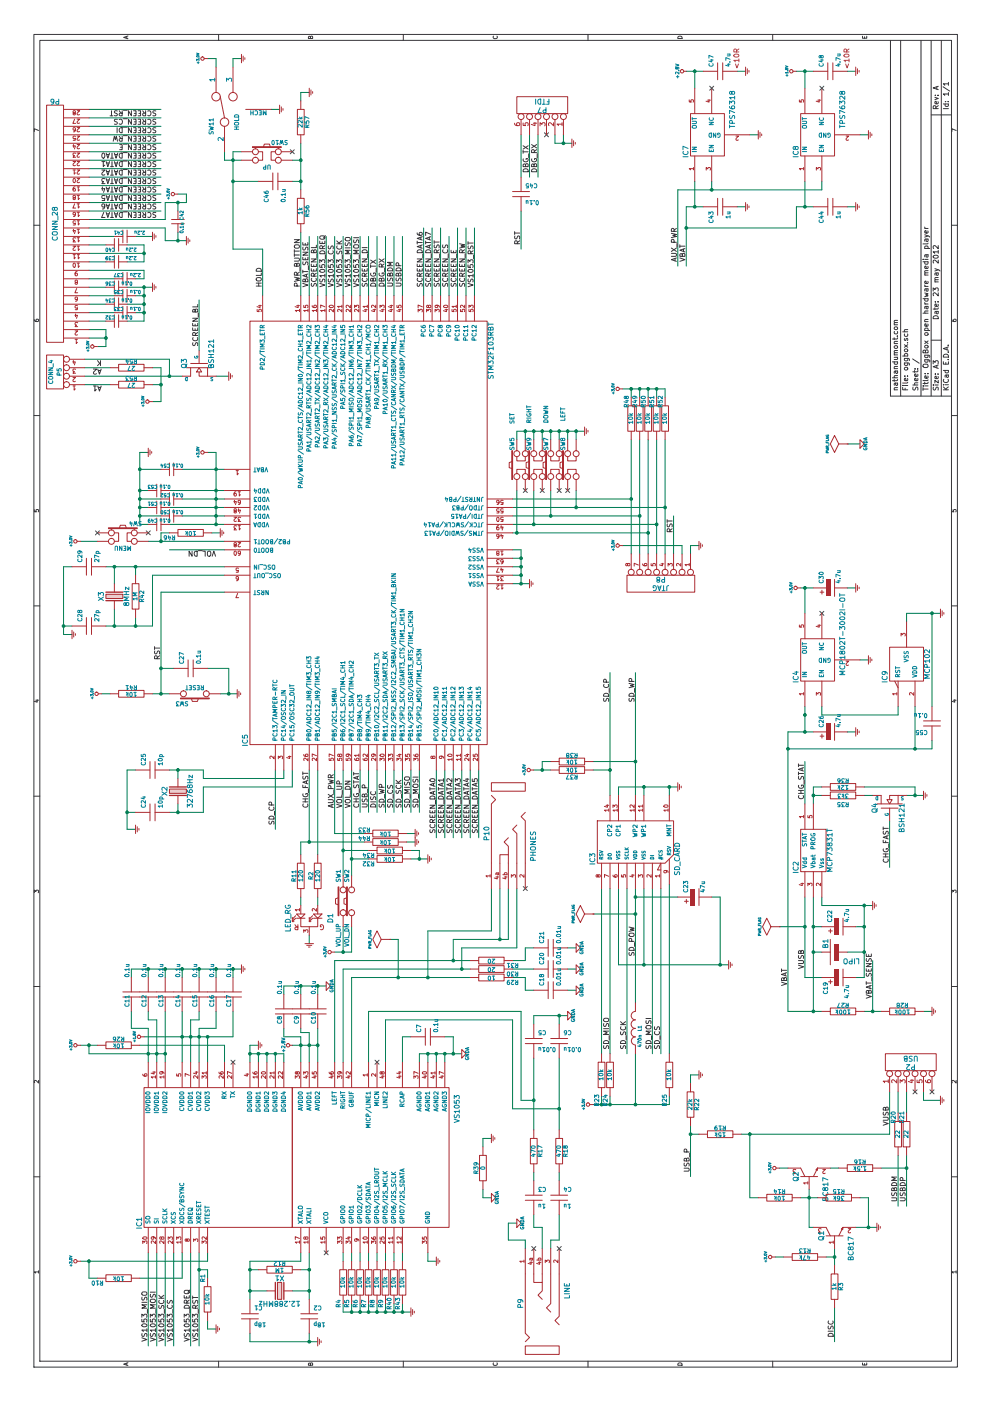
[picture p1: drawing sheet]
<svg xmlns="http://www.w3.org/2000/svg" width="297mm" height="420mm" viewBox="0 0 297 420" stroke-linecap="round" stroke-linejoin="round" font-family="sans-serif">
<g fill="none" stroke="#363539" stroke-width=".3">
<path d="M10.2 10.3h276.8v399.7h-276.8zM11.9 12.1h273.3v396.1h-273.3zM38 10.9v.6M38.4 10.8l-1.3 .4 1.3 .4M65.5 10.3v1.8M93.1 11.1l.2-.3 .4 .3v.4h-1.2l.1-.6 .4 .1 .1 .5M120.9 10.3v1.8M148 10.8a.55 .55 0 0 0 .5 .8 .55 .55 0 0 0 .5-.8M176.3 10.3v1.8M203.4 10.9a.67 .67 0 0 1 .7 0 .67 .67 0 0 1 .4 .6h-1.3zM231.6 10.3v1.8M258.6 10.9v.6h1.2v-.6"/>
<path d="M259.2 11v.5M267 12.1v106.7h18.2M270 12.1v106.7M276.1 12.1v106.7M279.1 12.1v106.7M282.2 12.1v106.7M11.6 39.1l-1.3-.5v.8M279.1 34.5h6.1M280.3 29.2l1 .3-1 .4M280.3 28.6h.2M280.6 32.6l-.1-.8h-.6l-.1 .8h1.5M280.8 26v.8"/>
<path d="M281.2 28.6h.1M281.2 30.5l.1 .4-.2 .2h-.8v-.6l.3-.1 .2 .7M281.3 25.9l-1.5 .5 1.5 .5M281.3 31.7l-.7 .5M282.7 26l2 1.3M282.8 32.6h1.5M282.8 31.2h1.5M283.4 31.2l-.1 .4 .3 .3 .6-.1 .1-.6M283.4 30.5h.1M284.2 30.5h.1M284.3 28.2h-1.5l.4 .4M284.3 25.1h-1.5l.4 .5"/>
<path d="M284.3 24.7v.9M284.3 27.8v.8M286.6 39.1l-1.2-.5v.8M10.2 67.6h1.7M276.7 77.8h.2M276.7 78.5h1.5M277.2 70.4l1.5 .7M277.2 68.1l.3 .4M277.2 77.8h1M277.2 74.5h1.5M277.2 68.5h1M277.3 78.5l-.1 .4 .3 .3h.6l.1-.7"/>
<path d="M277.3 74.5l-.1-.4 .3-.3 .6 .1 .1 .6M277.6 76.4l.3 .7 .3-.2v-.5M277.6 71.7l.3 .7 .3-.2v-.5M278.2 79.9v.4l-.2 .2h-.7v-.6l.3-.1 .1 .7M278.2 69.2v.5l-.2 .2-.7-.1v-.6h.3l.1 .7M278.2 76.4l-.9 .1v.6M278.2 72.9l-.2 .2h-1.3M278.2 71.7l-.9 .1v.6M278.2 70.8l-1 .3M279.9 76.7a.72 .72 0 0 1 .8-.2 .72 .72 0 0 1 .5 .7 .74 .74 0 0 1-.9 .3 .74 .74 0 0 1-.5-.7zM281.3 78v.9l-1.1-.9-.4 .3 .1 .6M281.3 75.5h-1.5l.4 .5"/>
<path d="M281.3 73.7v.9l-1.1-.9-.4 .3 .1 .5M281.3 75.1v.9M285.2 67.6h1.8M10.3 95.9l.3 .5h.7l.3-.2-.2-.4-.4-.1-.2 .3 .2 .4M268.1 97.4h1M268.1 99.4v.4l.3 .3h.6v-.7M268.1 98.2l.7-.2 .3 .5-.3 .3h-.4l-.3-.3zM269.1 96.7l-1 .1 .1 .6M269.1 96.1l-1 .1v.3l.2 .2M270.6 99.5h1.5M272.1 98.8l-.9 .1 .1 .6M276.7 93.9h1.5"/>
<path d="M276.7 89.6h1.5M277.2 90.7l.3 .5M277.2 87.9l1 .2-.7 .3 .7 .3-1 .3M277.2 85.5l.3 .4M277.2 99.1h1.5M277.2 96.5h1M277.2 91.2h1M277.2 85.9h1M277.2 82.5h1M277.3 99.1l-.1-.4 .3-.3 .6 .1 .1 .6M277.3 89.6l-.1 .4 .3 .3 .6-.1 .1-.6M277.4 99.8h.7v.7h-.7l-.2-.2z"/>
<path d="M277.6 91.9l.3 .7 .3-.2v-.5M277.6 86.6l.3 .7 .3-.2v-.5M278.2 97.2v.4l-.2 .2h-.7v-.6l.3-.1 .1 .7M278.2 84.4v.4l-.2 .2h-.7v-.6l.3-.1 .1 .7M278.2 95.8l-.9 .1 .1 .6M278.2 93.3h-.9l.1 .6M278.2 91.9l-.9 .1v.5M278.2 86.6l-.9 .1v.6M278.2 81.8l-.9 .1 .1 .6M278.2 81.2h-.9l-.1 .4 .2 .2M279.8 87.3v-.9l.5 .5 .2-.5h.7v.9M279.8 95a.81 .81 0 0 1 1-.3 .81 .81 0 0 1 .5 .9h-1.5z"/>
<path d="M280.3 80.6l1.5 .7M280.3 92.3v.6M280.3 84.5h1M280.3 90.5h.2M280.6 93.4l.3 .7 .4-.2-.1-.5M280.6 81.9l.3 .7 .4-.2-.1-.5M281.2 90.5h.1M281.2 91.2l.1 .5-.2 .2-.8-.1v-.6h.3l.2 .7M281.3 93.4l-1 .1v.5M281.3 92.3l-.2 .4h-1.3M281.3 87.8v.9l-1.1-.9-.4 .3 .1 .6M281.3 83.9l-1 .1 .1 .5"/>
<path d="M281.3 83.2l-1 .1v.4l.2 .2M281.3 81.9h-1v.6M281.3 80.9l-1 .4M285.4 95.9l.3 .5h.7l.2-.2-.1-.4-.4-.1-.2 .3 .2 .4M267.6 113.3h1.5M267.6 108.5h1.5M268.1 116.9h1M268.1 101.3v.6M268.1 113.8v.6M268.1 110.6h1M268.1 107.2h1M268.1 106.4h1"/>
<path d="M268.1 103h1M268.1 108.5v.5l.3 .3 .6-.1v-.7M268.1 103.8l.7-.1 .3 .5-.3 .3h-.4l-.3-.3zM268.5 114.9l.2 .7 .4-.2-.1-.5M268.5 111.3l.2 .7 .4-.2-.1-.5M269 107.2v.5l-.9 .1M269 100.8h.1M269.1 116.2l-1 .1 .1 .6M269.1 114.9l-1 .1v.5M269.1 113.8l-.2 .4h-1.3M269.1 112.6l-1 .1 .1 .6M269.1 111.3h-1v.6"/>
<path d="M269.1 109.9l-1 .1 .1 .6M269.1 105.8l-1 .1 .1 .5M269.1 105.1l-1 .1v.4l.2 .2M269.1 102.4l-1 .1 .1 .5M269.1 101.3l-.2 .4h-1.3M270.6 116.2v.7h1.5M270.6 115.6h.2M270.6 106.8h1.5M271.1 108.9h1.3l.2 .2v.4M271.1 107.5h1.3l.2 .3v.3M271.1 115.6h1M271.1 103.4l1 .8"/>
<path d="M271.2 112.8h.1M271.2 110.3l.7-.1 .2 .5-.2 .3h-.5l-.3-.3zM271.2 108.9l-.1 .4 .3 .3 .6-.1 .1-.6M271.2 107.5l-.1 .4 .3 .3 .6-.1 .1-.6M271.2 106.8l-.1-.5 .3-.3 .6 .1 .1 .7M271.2 104.8l.7-.1 .2 .5-.2 .3h-.5l-.3-.3zM271.2 101.5l-.1 .4 .2 .2 .4-.6h.4v.6M271.2 100.1l-.1 .5 .3 .3 .6-.1 .1-.7M271.3 116.4v.5M272 112.8h.1M272 102.8h.1M272.1 113.5v.4l-.2 .3-.7-.1v-.6l.3-.1 .1 .8"/>
<path d="M272.1 114.6l-.2 .3h-1.3M272.1 103.4l-1 .8M273.6 107.6l2 1.3M273.7 115.5h1.5M273.7 116.1l.1 .8a.63 .63 0 0 0 .8-.7h.5v.8M274.2 111.1v.6M274.2 110.6h.2M275.1 110.6h.1M275.1 113.5l.1 .4-.2 .3-.8-.1v-.6l.3-.1 .2 .8M275.1 112.2l.1 .4-.2 .3-.8-.1v-.6l.3-.1 .2 .8M275.2 114.8l-1 .1 .1 .6M275.2 111.1l-.2 .4h-1.3"/>
<path d="M276.7 115.7h.2M276.7 116.2v.9M276.7 116.7h1.5M276.8 109.4l1.2-.1 .2 .5-.5 .4h-.8l-.2-.4zM277.2 107.9h1.3l.2 .3v.4M277.2 106.5h1.3l.2 .3v.4M277.2 115.7h1M277.2 114.6v.6M277.2 102.3l1 .7M277.3 112.1h.1M277.3 107.9l-.1 .4 .3 .3h.6l.1-.7M277.3 106.5l-.1 .5 .3 .3 .6-.1 .1-.7"/>
<path d="M277.3 103.7l.7-.2 .2 .6-.2 .3h-.5l-.3-.3zM277.4 105.3l.3-.4 .5 .3v.6h-1.5l.2-.7h.5v.7M278.1 112.1h.1M278.2 112.8v.4l-.2 .2h-.7v-.6l.3-.1 .1 .7M278.2 114.6l-.2 .4h-1.3M278.2 113.9l-.2 .2h-1.3M278.2 102.3l-1 .7M279.1 102h3.1M279.8 115.5h.1M279.8 109.1v-.9l.5 .5 .2-.5h.7v.9M279.8 116.1l.1 .8a.63 .63 0 0 0 .8-.7h.5v.8M280.3 115.5h1"/>
<path d="M280.3 112.2h.2M280.8 109.6v.8M281.2 112.2h.1M281.2 112.9l.1 .4-.2 .3-.8-.1v-.6l.3-.1 .2 .8M281.3 114.1v.8l-1-.8v.8M281.3 109.5l-1.5 .5 1.5 .5M282.8 115.4h.2M282.8 108.5v.7h1.5v-.7M282.8 116.9h1.5M282.8 116l.9 .9M282.8 111.1h1.5M283 113.8a.69 .69 0 0 0 .6 .9 .69 .69 0 0 0 .6-.9"/>
<path d="M283 106.4a.79 .79 0 0 1 .9-.1 .79 .79 0 0 1 .4 .8h-1.5zM283.3 115.4h1M283.4 111.1l-.1 .4 .3 .3h.6l.1-.7M283.5 108.7v.5M283.7 112.5l.3 .7 .3-.2v-.5M283.9 104.2v.7M284.2 107.8h.1M284.2 105.6h.1M284.2 103.5h.1M284.3 112.5h-.9v.6M284.3 104l-1.5 .5 1.5 .5M284.3 116l-.8 .7"/>
<path d="M10.2 124.6h1.7M285.2 124.6h1.8M10.3 152.8v.7h.6v-.7h.5v.7M285.4 152.8v.7h.6v-.7h.5v.7M10.2 181.7h1.7M285.2 181.7h1.8M10.7 210h.9M11.2 209.8v.8l-1-.3M285.8 210h.8M286.2 209.8v.8l-.9-.3M10.2 238.8h1.7M285.2 238.8h1.8"/>
<path d="M10.3 267.7v-.8l.5 .5 .1-.4h.5v.7M285.4 267.7v-.8l.5 .5 .1-.4h.5v.7M10.2 295.9h1.7M285.2 295.9h1.8M11.6 324v.8l-.9-.8-.4 .2 .1 .5M286.6 324v.8l-.8-.8-.4 .2 .1 .5M10.2 352.9h1.7M285.2 352.9h1.8M11.6 381.4h-1.3l.4 .4M11.6 381.1v.7M286.6 381.4h-1.2l.4 .4M286.6 381.1v.7"/>
<path d="M38 408.8v.6M38.4 408.7l-1.3 .4 1.3 .4M65.5 408.2v1.8M93.1 409l.2-.3 .4 .3v.4h-1.2l.1-.6 .4 .1 .1 .5M120.9 408.2v1.8M148 408.7a.55 .55 0 0 0 .5 .8 .55 .55 0 0 0 .5-.8M176.3 408.2v1.8M203.4 408.8a.67 .67 0 0 1 .7 0 .67 .67 0 0 1 .4 .6h-1.3zM231.6 408.2v1.8M258.6 408.8v.6h1.2v-.6M259.2 408.9v.5"/>
</g>
<path d="M167 146.5l1.2 1.2M168.2 146.5l-1.2 1.2" fill="none" stroke="#30327b" stroke-width=".3"/>
<path d="M81.3 32.8h2.5M72.4 45.5h-2.5v29.2M90.2 43v13.9M48.3 159.8h2.5M153.7 159.8h40.6M153.7 149.6h35.5M147.3 266.5v12.7h-19v14M152.4 266.5v15.2h-16.5v6.4M154.9 366.8h-2.5v5.1h5.1v2.5" fill="none" stroke="#017d48" stroke-width=".3"/>
<circle cx="170.2" cy="129.3" r=".41" fill="#017d48"/>
<circle cx="170.2" cy="129.3" r=".41" fill="none" stroke="#017d48" stroke-width=".3"/>
<circle cx="165.1" cy="129.3" r=".41" fill="#017d48"/>
<circle cx="165.1" cy="129.3" r=".41" fill="none" stroke="#017d48" stroke-width=".3"/>
<circle cx="160" cy="129.3" r=".41" fill="#017d48"/>
<g fill="none" stroke="#017d48" stroke-width=".3">
<path d="M162.6 129.3v2.6M165.1 129.3v2.6M170.2 129.3v2.6M160 147.1v10.2"/>
<circle cx="160" cy="129.3" r=".41"/>
</g>
<circle cx="154.9" cy="159.8" r=".41" fill="#017d48"/>
<g fill="none" stroke="#017d48" stroke-width=".3">
<path d="M208.3 21.4v5.1M154.9 129.3v2.6M154.9 147.1v12.7M241.3 176.3v7.6"/>
<circle cx="154.9" cy="159.8" r=".41"/>
</g>
<circle cx="190.5" cy="274.1" r=".41" fill="#017d48"/>
<g fill="none" stroke="#017d48" stroke-width=".3">
<path d="M92.7 70.9v17.8M254 133.1h3.8M177.8 274.1h12.7"/>
<circle cx="190.5" cy="274.1" r=".41"/>
</g>
<circle cx="120.7" cy="393.5" r=".41" fill="#017d48"/>
<g fill="none" stroke="#017d48" stroke-width=".3">
<path d="M118.1 375.7v2.5M120.7 375.7v2.5M120.7 390.9v2.6"/>
<circle cx="120.7" cy="393.5" r=".41"/>
</g>
<circle cx="92.7" cy="252.5" r=".41" fill="#017d48"/>
<g fill="none" stroke="#017d48" stroke-width=".3">
<path d="M92.7 230.9v21.6M109.2 252.5h-19v3.8"/>
<circle cx="92.7" cy="252.5" r=".41"/>
</g>
<circle cx="274.3" cy="238.5" r=".41" fill="#017d48"/>
<g fill="none" stroke="#017d48" stroke-width=".3">
<path d="M259.1 238.5h2.5M271.8 238.5h5.1"/>
<circle cx="274.3" cy="238.5" r=".41"/>
</g>
<circle cx="205.7" cy="68.4" r=".41" fill="#017d48"/>
<g fill="none" stroke="#017d48" stroke-width=".3">
<path d="M241.3 54.4v7.6M205.7 62v17.8"/>
<circle cx="205.7" cy="68.4" r=".41"/>
</g>
<circle cx="274.3" cy="224.6" r=".41" fill="#017d48"/>
<g fill="none" stroke="#017d48" stroke-width=".3">
<path d="M281.9 183.9h-10.1v2.6M279.4 222v2.6h-43.2"/>
<circle cx="274.3" cy="224.6" r=".41"/>
</g>
<circle cx="236.2" cy="224.6" r=".41" fill="#017d48"/>
<g fill="none" stroke="#017d48" stroke-width=".3">
<path d="M25.4 110.3h7.6M25.4 115.4h7.6M274.3 211.9v12.7M144.8 356.7v2.5"/>
<circle cx="236.2" cy="224.6" r=".41"/>
</g>
<circle cx="190.5" cy="331.3" r=".41" fill="#017d48"/>
<g fill="none" stroke="#017d48" stroke-width=".3">
<path d="M100.3 230.9v19.1h8.9M190.5 316v15.3"/>
<circle cx="190.5" cy="331.3" r=".41"/>
</g>
<circle cx="41.9" cy="140.8" r=".41" fill="#017d48"/>
<g fill="none" stroke="#017d48" stroke-width=".3">
<path d="M44.5 135.7h-2.6v21.6"/>
<circle cx="41.9" cy="140.8" r=".41"/>
</g>
<circle cx="41.9" cy="147.1" r=".41" fill="#017d48"/>
<g fill="none" stroke="#017d48" stroke-width=".3">
<path d="M41.9 147.1h2.6"/>
<circle cx="41.9" cy="147.1" r=".41"/>
</g>
<circle cx="41.9" cy="154.7" r=".41" fill="#017d48"/>
<g fill="none" stroke="#017d48" stroke-width=".3">
<path d="M41.9 154.7h6.4M50.8 152.2h16.5M54.6 140.8h12.7M54.6 149.6h12.7"/>
<circle cx="41.9" cy="154.7" r=".41"/>
</g>
<circle cx="64.8" cy="157.3" r=".41" fill="#017d48"/>
<g fill="none" stroke="#017d48" stroke-width=".3">
<path d="M50.8 157.3h16.5"/>
<circle cx="64.8" cy="157.3" r=".41"/>
</g>
<circle cx="48.3" cy="162.3" r=".41" fill="#017d48"/>
<g fill="none" stroke="#017d48" stroke-width=".3">
<path d="M48.3 159.8v2.5"/>
<circle cx="48.3" cy="162.3" r=".41"/>
</g>
<circle cx="19.1" cy="187.7" r=".41" fill="#017d48"/>
<g fill="none" stroke="#017d48" stroke-width=".3">
<path d="M19.1 190.3h2.5M105.4 257.6h5.1M123.2 255.1h2.5v2.5M100.3 285.5h5.1M236.2 303.3h10.2"/>
<circle cx="19.1" cy="187.7" r=".41"/>
</g>
<circle cx="193" cy="236" r=".41" fill="#017d48"/>
<g fill="none" stroke="#017d48" stroke-width=".3">
<path d="M193 236v2.5"/>
<circle cx="193" cy="236" r=".41"/>
</g>
<circle cx="190.5" cy="228.4" r=".41" fill="#017d48"/>
<g fill="none" stroke="#017d48" stroke-width=".3">
<path d="M190.5 201.7v36.8"/>
<circle cx="190.5" cy="228.4" r=".41"/>
</g>
<circle cx="260.4" cy="368.1" r=".41" fill="#017d48"/>
<g fill="none" stroke="#017d48" stroke-width=".3">
<path d="M260.4 359.2v8.9"/>
<circle cx="260.4" cy="368.1" r=".41"/>
</g>
<circle cx="271.8" cy="350.3" r=".41" fill="#017d48"/>
<g fill="none" stroke="#017d48" stroke-width=".3">
<path d="M233.7 350.3h2.5M264.2 350.3h7.6"/>
<circle cx="271.8" cy="350.3" r=".41"/>
</g>
<circle cx="167.6" cy="332.5" r=".41" fill="#017d48"/>
<g fill="none" stroke="#017d48" stroke-width=".3">
<path d="M153.7 332.5h13.9"/>
<circle cx="167.6" cy="332.5" r=".41"/>
</g>
<circle cx="135.9" cy="288.1" r=".41" fill="#017d48"/>
<g fill="none" stroke="#017d48" stroke-width=".3">
<path d="M26.7 32.8h21.6M26.7 37.9h21.6M26.7 43h21.6M26.7 48h21.6M26.7 53.1h21.6M26.7 58.2h21.6M26.7 63.3h21.6M40.6 70.9h5.1M49.5 60.7v5.1h-22.8M53.3 60.7v2.6M53.3 69.6v2.6M26.7 98.8h5.1"/>
<path d="M26.7 101.4h5.1M153.7 152.2h45.7M186.7 163.6h17.8v2.6"/>
<circle cx="135.9" cy="288.1" r=".41"/>
</g>
<circle cx="43.2" cy="93.8" r=".41" fill="#017d48"/>
<g fill="none" stroke="#017d48" stroke-width=".3">
<path d="M43.2 86.1v10.2h-5.1"/>
<circle cx="43.2" cy="93.8" r=".41"/>
</g>
<circle cx="43.2" cy="88.7" r=".41" fill="#017d48"/>
<g fill="none" stroke="#017d48" stroke-width=".3">
<path d="M26.7 73.4h5.1M26.7 78.5h5.1M38.1 73.4h5.1M38.1 78.5h5.1M26.7 91.2h5.1M26.7 81.1h16.5v2.5h-2.6M26.7 96.3h5.1M26.7 86.1h5.1M38.1 91.2h5.1M95.3 269v2.6M92.7 280.5v2.5"/>
<circle cx="43.2" cy="88.7" r=".41"/>
</g>
<circle cx="59.7" cy="380.8" r=".41" fill="#017d48"/>
<g fill="none" stroke="#017d48" stroke-width=".3">
<path d="M221 21.4h2.5M254 21.4h2.5M156.2 40.4v12.7M161.3 40.4v12.7M168.9 40.4v2.6M254 62h2.5M44.5 162.3h22.8M100.3 288.1v30.5M102.9 290.6h38.1M105.4 293.2v25.4M153.7 293.2h3.8v3.8h2.5M160 284.3h-2.5v3.8h-3.8"/>
<path d="M170.2 290.6h2.5M90.2 308.4v1.3h2.5M95.3 308.4v10.2M115.6 318.6v-12.7h38.1v26.6M125.7 316h12.7M160 304.6v2.5M167.6 304.6v2.5M144.8 341.4h2.5M144.8 359.2h2.5M167.6 351.6v2.5M59.7 380.8h2.5v2.5"/>
<circle cx="59.7" cy="380.8" r=".41"/>
</g>
<circle cx="208.3" cy="62" r=".41" fill="#017d48"/>
<g fill="none" stroke="#017d48" stroke-width=".3">
<path d="M246.4 54.4v2.5M44.5 303.3v2.6"/>
<circle cx="208.3" cy="62" r=".41"/>
</g>
<circle cx="241.3" cy="176.3" r=".41" fill="#017d48"/>
<g fill="none" stroke="#017d48" stroke-width=".3">
<path d="M240 176.3h3.8"/>
<circle cx="241.3" cy="176.3" r=".41"/>
</g>
<circle cx="243.8" cy="303.3" r=".41" fill="#017d48"/>
<circle cx="243.8" cy="303.3" r=".41" fill="none" stroke="#017d48" stroke-width=".3"/>
<circle cx="241.3" cy="219.5" r=".41" fill="#017d48"/>
<g fill="none" stroke="#017d48" stroke-width=".3">
<path d="M134.6 70.9v17.8M236.2 219.5h7.6M241.3 211.9v7.6M254 219.5h2.5"/>
<circle cx="241.3" cy="219.5" r=".41"/>
</g>
<circle cx="62.2" cy="310.9" r=".41" fill="#017d48"/>
<g fill="none" stroke="#017d48" stroke-width=".3">
<path d="M43.2 310.9h26.7"/>
<circle cx="62.2" cy="310.9" r=".41"/>
</g>
<circle cx="57.2" cy="310.9" r=".41" fill="#017d48"/>
<circle cx="57.2" cy="310.9" r=".41" fill="none" stroke="#017d48" stroke-width=".3"/>
<circle cx="26.7" cy="313.5" r=".41" fill="#017d48"/>
<g fill="none" stroke="#017d48" stroke-width=".3">
<path d="M24.1 313.5h5.1M41.9 313.5h25.4v5.1M62.2 310.9v7.7M69.9 303.3v7.6"/>
<circle cx="26.7" cy="313.5" r=".41"/>
</g>
<circle cx="64.8" cy="290.6" r=".41" fill="#017d48"/>
<g fill="none" stroke="#017d48" stroke-width=".3">
<path d="M64.8 290.6v2.6"/>
<circle cx="64.8" cy="290.6" r=".41"/>
</g>
<circle cx="54.6" cy="290.6" r=".41" fill="#017d48"/>
<g fill="none" stroke="#017d48" stroke-width=".3">
<path d="M54.6 290.6v2.6"/>
<circle cx="54.6" cy="290.6" r=".41"/>
</g>
<circle cx="44.5" cy="290.6" r=".41" fill="#017d48"/>
<g fill="none" stroke="#017d48" stroke-width=".3">
<path d="M44.5 290.6v2.6M44.5 305.9h2.5v12.7M59.7 303.3v2.6h-2.5v12.7"/>
<circle cx="44.5" cy="290.6" r=".41"/>
</g>
<circle cx="95.3" cy="295.7" r=".41" fill="#017d48"/>
<g fill="none" stroke="#017d48" stroke-width=".3">
<path d="M95.3 295.7v2.5M97.8 295.7h-12.7v2.5"/>
<circle cx="95.3" cy="295.7" r=".41"/>
</g>
<circle cx="92.7" cy="313.5" r=".41" fill="#017d48"/>
<g fill="none" stroke="#017d48" stroke-width=".3">
<path d="M87.6 313.5h7.7M102.9 393.5h20.3"/>
<circle cx="92.7" cy="313.5" r=".41"/>
</g>
<circle cx="115.6" cy="393.5" r=".41" fill="#017d48"/>
<g fill="none" stroke="#017d48" stroke-width=".3">
<path d="M115.6 390.9v2.6"/>
<circle cx="115.6" cy="393.5" r=".41"/>
</g>
<circle cx="110.5" cy="393.5" r=".41" fill="#017d48"/>
<g fill="none" stroke="#017d48" stroke-width=".3">
<path d="M110.5 390.9v2.6"/>
<circle cx="110.5" cy="393.5" r=".41"/>
</g>
<circle cx="105.4" cy="393.5" r=".41" fill="#017d48"/>
<g fill="none" stroke="#017d48" stroke-width=".3">
<path d="M133.4 310.9h2.5v5.1M26.7 378.2v5.1h2.5M47 375.7v27.9M52.1 375.7v27.9M59.7 375.7v27.9M102.9 375.7v2.5M105.4 375.7v2.5M108 375.7v2.5M110.5 375.7v2.5M113 375.7v2.5M115.6 375.7v2.5M105.4 390.9v2.6"/>
<circle cx="105.4" cy="393.5" r=".41"/>
</g>
<circle cx="77.5" cy="316" r=".41" fill="#017d48"/>
<g fill="none" stroke="#017d48" stroke-width=".3">
<path d="M77.5 316v2.6"/>
<circle cx="77.5" cy="316" r=".41"/>
</g>
<circle cx="82.6" cy="316" r=".41" fill="#017d48"/>
<g fill="none" stroke="#017d48" stroke-width=".3">
<path d="M82.6 316v2.6"/>
<circle cx="82.6" cy="316" r=".41"/>
</g>
<circle cx="26.7" cy="378.2" r=".41" fill="#017d48"/>
<g fill="none" stroke="#017d48" stroke-width=".3">
<path d="M24.1 378.2h38.1"/>
<circle cx="26.7" cy="378.2" r=".41"/>
</g>
<circle cx="92.7" cy="380.8" r=".41" fill="#017d48"/>
<g fill="none" stroke="#017d48" stroke-width=".3">
<path d="M90.2 380.8h2.5"/>
<circle cx="92.7" cy="380.8" r=".41"/>
</g>
<circle cx="74.9" cy="387.1" r=".41" fill="#017d48"/>
<g fill="none" stroke="#017d48" stroke-width=".3">
<path d="M92.7 375.7v14M74.9 387.1h5.1"/>
<circle cx="74.9" cy="387.1" r=".41"/>
</g>
<circle cx="92.7" cy="402.4" r=".41" fill="#017d48"/>
<g fill="none" stroke="#017d48" stroke-width=".3">
<path d="M62.2 375.7v2.5M74.9 402.4h20.4"/>
<circle cx="92.7" cy="402.4" r=".41"/>
</g>
<circle cx="128.3" cy="316" r=".41" fill="#017d48"/>
<g fill="none" stroke="#017d48" stroke-width=".3">
<path d="M128.3 316v2.6"/>
<circle cx="128.3" cy="316" r=".41"/>
</g>
<circle cx="133.4" cy="316" r=".41" fill="#017d48"/>
<g fill="none" stroke="#017d48" stroke-width=".3">
<path d="M133.4 316v2.6"/>
<circle cx="133.4" cy="316" r=".41"/>
</g>
<circle cx="44.5" cy="316" r=".41" fill="#017d48"/>
<circle cx="44.5" cy="316" r=".41" fill="none" stroke="#017d48" stroke-width=".3"/>
<circle cx="102.9" cy="255.1" r=".41" fill="#017d48"/>
<g fill="none" stroke="#017d48" stroke-width=".3">
<path d="M97.8 70.9v17.8M100.3 70.9v17.8M102.9 70.9v17.8M105.4 70.9v17.8M108 70.9v17.8M110.5 70.9v17.8M113 70.9v17.8M115.6 70.9v17.8M118.1 70.9v17.8M120.7 70.9v17.8M102.9 230.9v31.8M108 230.9v12.7"/>
<path d="M113 230.9v12.7M130.8 230.9v20.3M133.4 230.9v20.3M135.9 230.9v20.3M138.4 230.9v20.3M141 230.9v20.3M143.5 230.9v20.3M105.4 277.9v7.6M261.6 288.1v15.2M276.9 303.3h2.5"/>
<circle cx="102.9" cy="255.1" r=".41"/>
</g>
<circle cx="243.8" cy="285.5" r=".41" fill="#017d48"/>
<g fill="none" stroke="#017d48" stroke-width=".3">
<path d="M165.1 228.4h-2.5v2.5M177.8 230.9h5.1M243.8 269v34.3"/>
<circle cx="243.8" cy="285.5" r=".41"/>
</g>
<circle cx="215.9" cy="289.3" r=".41" fill="#017d48"/>
<g fill="none" stroke="#017d48" stroke-width=".3">
<path d="M185.4 289.3h33"/>
<circle cx="215.9" cy="289.3" r=".41"/>
</g>
<circle cx="193" cy="289.3" r=".41" fill="#017d48"/>
<g fill="none" stroke="#017d48" stroke-width=".3">
<path d="M213.4 269h2.5v20.3"/>
<circle cx="193" cy="289.3" r=".41"/>
</g>
<circle cx="180.3" cy="331.3" r=".41" fill="#017d48"/>
<g fill="none" stroke="#017d48" stroke-width=".3">
<path d="M182.9 266.5v49.5M195.6 266.5v49.5M200.7 265.2v50.8M180.3 328.7v2.6M200.7 328.7v2.6h-22.9"/>
<circle cx="180.3" cy="331.3" r=".41"/>
</g>
<circle cx="190.5" cy="269" r=".41" fill="#017d48"/>
<g fill="none" stroke="#017d48" stroke-width=".3">
<path d="M190.5 269h12.7"/>
<circle cx="190.5" cy="269" r=".41"/>
</g>
<circle cx="69.9" cy="54.4" r=".41" fill="#017d48"/>
<g fill="none" stroke="#017d48" stroke-width=".3">
<path d="M62.2 17.6h2.6v2.5M92.7 27.7h-2.5v2.6M69.9 74.7h8.8v14M90.2 69.6v19.1"/>
<circle cx="69.9" cy="54.4" r=".41"/>
</g>
<circle cx="90.2" cy="48" r=".41" fill="#017d48"/>
<g fill="none" stroke="#017d48" stroke-width=".3">
<path d="M87.6 48h2.6"/>
<circle cx="90.2" cy="48" r=".41"/>
</g>
<circle cx="207" cy="340.1" r=".41" fill="#017d48"/>
<g fill="none" stroke="#017d48" stroke-width=".3">
<path d="M207 337.6v15.2M207 340.1h2.6M224.8 340.1v19.1h2.5M232.4 377h2.6M247.7 377h2.5"/>
<circle cx="207" cy="340.1" r=".41"/>
</g>
<circle cx="242.6" cy="359.2" r=".41" fill="#017d48"/>
<g fill="none" stroke="#017d48" stroke-width=".3">
<path d="M271.8 327.4v6.4M271.8 346.5v15.2"/>
<circle cx="242.6" cy="359.2" r=".41"/>
</g>
<circle cx="243.8" cy="238.5" r=".41" fill="#017d48"/>
<g fill="none" stroke="#017d48" stroke-width=".3">
<path d="M243.8 238.5h2.6"/>
<circle cx="243.8" cy="238.5" r=".41"/>
</g>
<circle cx="259.1" cy="285.5" r=".41" fill="#017d48"/>
<g fill="none" stroke="#017d48" stroke-width=".3">
<path d="M259.1 271.6v21.6h-2.6"/>
<circle cx="259.1" cy="285.5" r=".41"/>
</g>
<circle cx="259.1" cy="271.6" r=".41" fill="#017d48"/>
<g fill="none" stroke="#017d48" stroke-width=".3">
<path d="M45.7 172.5h21.6M30.5 208.1h2.5M246.4 269v2.6h15.2M243.8 285.5h2.6M254 285.5h5.1"/>
<circle cx="259.1" cy="271.6" r=".41"/>
</g>
<circle cx="48.3" cy="200.4" r=".41" fill="#017d48"/>
<g fill="none" stroke="#017d48" stroke-width=".3">
<path d="M67.3 177.6h-19v30.5M45.7 208.1h5.1"/>
<circle cx="48.3" cy="200.4" r=".41"/>
</g>
<circle cx="189.2" cy="116.6" r=".41" fill="#017d48"/>
<circle cx="189.2" cy="116.6" r=".41" fill="none" stroke="#017d48" stroke-width=".3"/>
<circle cx="194.3" cy="116.6" r=".41" fill="#017d48"/>
<g fill="none" stroke="#017d48" stroke-width=".3">
<path d="M189.2 116.6v2.6M194.3 116.6v2.6M199.4 116.6v2.6"/>
<circle cx="194.3" cy="116.6" r=".41"/>
</g>
<circle cx="196.9" cy="157.3" r=".41" fill="#017d48"/>
<g fill="none" stroke="#017d48" stroke-width=".3">
<path d="M196.9 131.9v34.3"/>
<circle cx="196.9" cy="157.3" r=".41"/>
</g>
<circle cx="191.8" cy="154.7" r=".41" fill="#017d48"/>
<g fill="none" stroke="#017d48" stroke-width=".3">
<path d="M191.8 131.9v34.3M201.9 154.7v11.5"/>
<circle cx="191.8" cy="154.7" r=".41"/>
</g>
<circle cx="40.6" cy="187.7" r=".41" fill="#017d48"/>
<circle cx="40.6" cy="187.7" r=".41" fill="none" stroke="#017d48" stroke-width=".3"/>
<circle cx="34.3" cy="170" r=".41" fill="#017d48"/>
<circle cx="34.3" cy="170" r=".41" fill="none" stroke="#017d48" stroke-width=".3"/>
<circle cx="34.3" cy="187.7" r=".41" fill="#017d48"/>
<g fill="none" stroke="#017d48" stroke-width=".3">
<path d="M34.3 182.7v5"/>
<circle cx="34.3" cy="187.7" r=".41"/>
</g>
<circle cx="38.1" cy="243.6" r=".41" fill="#017d48"/>
<g fill="none" stroke="#017d48" stroke-width=".3">
<path d="M38.1 230.9v17.8h2.5"/>
<circle cx="38.1" cy="243.6" r=".41"/>
</g>
<circle cx="53.3" cy="243.6" r=".41" fill="#017d48"/>
<g fill="none" stroke="#017d48" stroke-width=".3">
<path d="M53.3 230.9v2.6M87.6 230.9v5.1h-26.6v7.6h-10.2"/>
<circle cx="53.3" cy="243.6" r=".41"/>
</g>
<circle cx="64.8" cy="147.1" r=".41" fill="#017d48"/>
<circle cx="64.8" cy="147.1" r=".41" fill="none" stroke="#017d48" stroke-width=".3"/>
<circle cx="64.8" cy="152.2" r=".41" fill="#017d48"/>
<circle cx="64.8" cy="152.2" r=".41" fill="none" stroke="#017d48" stroke-width=".3"/>
<circle cx="156.2" cy="172.5" r=".41" fill="#017d48"/>
<g fill="none" stroke="#017d48" stroke-width=".3">
<path d="M153.7 172.5h2.5"/>
<circle cx="156.2" cy="172.5" r=".41"/>
</g>
<circle cx="156.2" cy="167.4" r=".41" fill="#017d48"/>
<g fill="none" stroke="#017d48" stroke-width=".3">
<path d="M153.7 167.4h2.5M153.7 164.9h2.5v10.1M153.7 170h2.5"/>
<circle cx="156.2" cy="167.4" r=".41"/>
</g>
<circle cx="156.2" cy="170" r=".41" fill="#017d48"/>
<g fill="none" stroke="#017d48" stroke-width=".3">
<path d="M153.7 175h5.1"/>
<circle cx="156.2" cy="170" r=".41"/>
</g>
<circle cx="156.2" cy="175" r=".41" fill="#017d48"/>
<circle cx="156.2" cy="175" r=".41" fill="none" stroke="#017d48" stroke-width=".3"/>
<circle cx="64.8" cy="149.6" r=".41" fill="#017d48"/>
<circle cx="64.8" cy="149.6" r=".41" fill="none" stroke="#017d48" stroke-width=".3"/>
<circle cx="64.8" cy="154.7" r=".41" fill="#017d48"/>
<g fill="none" stroke="#017d48" stroke-width=".3">
<path d="M50.8 230.9h10.2v2.6h24.1v-2.6M53.3 241.1v2.5"/>
<circle cx="64.8" cy="154.7" r=".41"/>
</g>
<circle cx="53.3" cy="230.9" r=".41" fill="#017d48"/>
<g fill="none" stroke="#017d48" stroke-width=".3">
<path d="M19.1 170h2.5M34.3 170v5M40.6 170v2.5M19.1 187.7h2.5M40.6 185.2v2.5M38.1 230.9h2.5M38.1 243.6h2.5"/>
<circle cx="53.3" cy="230.9" r=".41"/>
</g>
<circle cx="40.6" cy="170" r=".41" fill="#017d48"/>
<g fill="none" stroke="#017d48" stroke-width=".3">
<path d="M189.2 131.9v34.3M45.7 172.5v15.2h-13.9"/>
<circle cx="40.6" cy="170" r=".41"/>
</g>
<circle cx="189.2" cy="149.6" r=".41" fill="#017d48"/>
<g fill="none" stroke="#017d48" stroke-width=".3">
<path d="M194.3 131.9v34.3"/>
<circle cx="189.2" cy="149.6" r=".41"/>
</g>
<circle cx="194.3" cy="159.8" r=".41" fill="#017d48"/>
<g fill="none" stroke="#017d48" stroke-width=".3">
<path d="M199.4 131.9v34.3"/>
<circle cx="194.3" cy="159.8" r=".41"/>
</g>
<circle cx="199.4" cy="152.2" r=".41" fill="#017d48"/>
<g fill="none" stroke="#017d48" stroke-width=".3">
<path d="M191.8 116.6v2.6"/>
<circle cx="199.4" cy="152.2" r=".41"/>
</g>
<circle cx="191.8" cy="116.6" r=".41" fill="#017d48"/>
<g fill="none" stroke="#017d48" stroke-width=".3">
<path d="M196.9 116.6v2.6"/>
<circle cx="191.8" cy="116.6" r=".41"/>
</g>
<circle cx="196.9" cy="116.6" r=".41" fill="#017d48"/>
<g fill="none" stroke="#017d48" stroke-width=".3">
<path d="M48.3 200.4h3.8"/>
<circle cx="196.9" cy="116.6" r=".41"/>
</g>
<circle cx="48.3" cy="208.1" r=".41" fill="#017d48"/>
<g fill="none" stroke="#017d48" stroke-width=".3">
<path d="M62.2 200.4h6.4v7.7M66 208.1h5.1"/>
<circle cx="48.3" cy="208.1" r=".41"/>
</g>
<circle cx="68.6" cy="208.1" r=".41" fill="#017d48"/>
<g fill="none" stroke="#017d48" stroke-width=".3">
<path d="M31.8 170h35.5M50.8 164.9h16.5M243.8 277.9h2.6"/>
<circle cx="68.6" cy="208.1" r=".41"/>
</g>
<circle cx="243.8" cy="277.9" r=".41" fill="#017d48"/>
<g fill="none" stroke="#017d48" stroke-width=".3">
<path d="M256.5 277.9h2.6"/>
<circle cx="243.8" cy="277.9" r=".41"/>
</g>
<circle cx="259.1" cy="277.9" r=".41" fill="#017d48"/>
<g fill="none" stroke="#017d48" stroke-width=".3">
<path d="M246.4 236h-2.6v5.1M241.3 269v24.2h5.1M266.7 327.4v12.7M269.2 327.4v6.4M240 359.2h5.1M257.8 359.2h2.6M269.2 346.5v15.2M250.2 374.4v5.1"/>
<circle cx="259.1" cy="277.9" r=".41"/>
</g>
<circle cx="250.2" cy="377" r=".41" fill="#017d48"/>
<g fill="none" stroke="#017d48" stroke-width=".3">
<path d="M209.6 322.4h-2.6v2.5M222.3 340.1h44.4M250.2 392.2v10.2"/>
<circle cx="250.2" cy="377" r=".41"/>
</g>
<circle cx="224.8" cy="340.1" r=".41" fill="#017d48"/>
<g fill="none" stroke="#017d48" stroke-width=".3">
<path d="M87.6 54.4h2.6"/>
<circle cx="224.8" cy="340.1" r=".41"/>
</g>
<circle cx="90.2" cy="54.4" r=".41" fill="#017d48"/>
<g fill="none" stroke="#017d48" stroke-width=".3">
<path d="M67.3 45.5v2.5h5.1M69.9 54.4h7.6"/>
<circle cx="90.2" cy="54.4" r=".41"/>
</g>
<circle cx="69.9" cy="48" r=".41" fill="#017d48"/>
<g fill="none" stroke="#017d48" stroke-width=".3">
<path d="M72.4 17.6h-2.5v2.5M180.3 266.5v49.5M185.4 266.5v22.8M188 266.5v49.5M193 266.5v22.8M198.1 266.5v49.5M182.9 328.7v2.6"/>
<circle cx="69.9" cy="48" r=".41"/>
</g>
<circle cx="182.9" cy="331.3" r=".41" fill="#017d48"/>
<g fill="none" stroke="#017d48" stroke-width=".3">
<path d="M160 230.9h5.1M177.8 228.4h12.7M200.7 236v2.5"/>
<circle cx="182.9" cy="331.3" r=".41"/>
</g>
<circle cx="162.6" cy="230.9" r=".41" fill="#017d48"/>
<g fill="none" stroke="#017d48" stroke-width=".3">
<path d="M259.1 303.3h5.1"/>
<circle cx="162.6" cy="230.9" r=".41"/>
</g>
<circle cx="261.6" cy="303.3" r=".41" fill="#017d48"/>
<g fill="none" stroke="#017d48" stroke-width=".3">
<path d="M127 68.4v20.3M129.5 68.4v20.3M132.1 68.4v20.3M137.2 68.4v20.3M139.7 68.4v20.3M142.2 68.4v20.3M82.6 230.9v17.8M110.5 230.9v12.7M115.6 230.9v12.7M118.1 230.9v12.7M120.7 230.9v12.7M123.2 230.9v12.7"/>
<path d="M125.7 230.9v12.7M241.3 228.4v12.7M102.9 277.9v7.6"/>
<circle cx="261.6" cy="303.3" r=".41"/>
</g>
<circle cx="105.4" cy="257.6" r=".41" fill="#017d48"/>
<circle cx="105.4" cy="257.6" r=".41" fill="none" stroke="#017d48" stroke-width=".3"/>
<circle cx="47" cy="316" r=".41" fill="#017d48"/>
<g fill="none" stroke="#017d48" stroke-width=".3">
<path d="M125.7 316v2.6M130.8 316v2.6"/>
<circle cx="47" cy="316" r=".41"/>
</g>
<circle cx="130.8" cy="316" r=".41" fill="#017d48"/>
<g fill="none" stroke="#017d48" stroke-width=".3">
<path d="M90.2 375.7v2.5h-15.3v11.5M128.3 375.7v2.5h2.5M74.9 399.8v2.6M74.9 380.8h2.6M92.7 399.8v2.6"/>
<circle cx="130.8" cy="316" r=".41"/>
</g>
<circle cx="74.9" cy="380.8" r=".41" fill="#017d48"/>
<g fill="none" stroke="#017d48" stroke-width=".3">
<path d="M87.6 387.1h5.1"/>
<circle cx="74.9" cy="380.8" r=".41"/>
</g>
<circle cx="92.7" cy="387.1" r=".41" fill="#017d48"/>
<g fill="none" stroke="#017d48" stroke-width=".3">
<path d="M74.9 316h10.2v2.6M80 316v2.6"/>
<circle cx="92.7" cy="387.1" r=".41"/>
</g>
<circle cx="80" cy="316" r=".41" fill="#017d48"/>
<g fill="none" stroke="#017d48" stroke-width=".3">
<path d="M77.5 313.5h-2.6v5.1"/>
<circle cx="80" cy="316" r=".41"/>
</g>
<circle cx="74.9" cy="316" r=".41" fill="#017d48"/>
<g fill="none" stroke="#017d48" stroke-width=".3">
<path d="M123.2 310.9h-2.5v7.7"/>
<circle cx="74.9" cy="316" r=".41"/>
</g>
<circle cx="135.9" cy="316" r=".41" fill="#017d48"/>
<g fill="none" stroke="#017d48" stroke-width=".3">
<path d="M44.5 375.7v27.9M49.5 375.7v27.9M54.6 375.7v7.6h-12.7M57.2 375.7v27.9M102.9 390.9v2.6M108 390.9v2.6"/>
<circle cx="135.9" cy="316" r=".41"/>
</g>
<circle cx="108" cy="393.5" r=".41" fill="#017d48"/>
<g fill="none" stroke="#017d48" stroke-width=".3">
<path d="M113 390.9v2.6"/>
<circle cx="108" cy="393.5" r=".41"/>
</g>
<circle cx="113" cy="393.5" r=".41" fill="#017d48"/>
<circle cx="113" cy="393.5" r=".41" fill="none" stroke="#017d48" stroke-width=".3"/>
<circle cx="90.2" cy="313.5" r=".41" fill="#017d48"/>
<g fill="none" stroke="#017d48" stroke-width=".3">
<path d="M90.2 310.9v7.7"/>
<circle cx="90.2" cy="313.5" r=".41"/>
</g>
<circle cx="95.3" cy="313.5" r=".41" fill="#017d48"/>
<g fill="none" stroke="#017d48" stroke-width=".3">
<path d="M90.2 295.7v2.5"/>
<circle cx="95.3" cy="313.5" r=".41"/>
</g>
<circle cx="90.2" cy="295.7" r=".41" fill="#017d48"/>
<g fill="none" stroke="#017d48" stroke-width=".3">
<path d="M39.4 308.4h5.1v10.2M49.5 303.3v15.3"/>
<circle cx="90.2" cy="295.7" r=".41"/>
</g>
<circle cx="49.5" cy="316" r=".41" fill="#017d48"/>
<g fill="none" stroke="#017d48" stroke-width=".3">
<path d="M49.5 290.6v2.6M72.4 290.6h-33v2.6M54.6 303.3v15.3M64.8 303.3v5.1h-5.1v10.2"/>
<circle cx="49.5" cy="316" r=".41"/>
</g>
<circle cx="49.5" cy="290.6" r=".41" fill="#017d48"/>
<g fill="none" stroke="#017d48" stroke-width=".3">
<path d="M59.7 290.6v2.6"/>
<circle cx="49.5" cy="290.6" r=".41"/>
</g>
<circle cx="59.7" cy="290.6" r=".41" fill="#017d48"/>
<g fill="none" stroke="#017d48" stroke-width=".3">
<path d="M69.9 290.6v2.6"/>
<circle cx="59.7" cy="290.6" r=".41"/>
</g>
<circle cx="69.9" cy="290.6" r=".41" fill="#017d48"/>
<g fill="none" stroke="#017d48" stroke-width=".3">
<path d="M26.7 313.5v2.5h22.8"/>
<circle cx="69.9" cy="290.6" r=".41"/>
</g>
<circle cx="54.6" cy="310.9" r=".41" fill="#017d48"/>
<circle cx="54.6" cy="310.9" r=".41" fill="none" stroke="#017d48" stroke-width=".3"/>
<circle cx="59.7" cy="310.9" r=".41" fill="#017d48"/>
<g fill="none" stroke="#017d48" stroke-width=".3">
<path d="M95.3 70.9v17.8M254 176.3h2.5M257.8 197.9h2.6M246.4 211.9v2.5"/>
<circle cx="59.7" cy="310.9" r=".41"/>
</g>
<circle cx="241.3" cy="214.4" r=".41" fill="#017d48"/>
<g fill="none" stroke="#017d48" stroke-width=".3">
<path d="M238.8 21.4h5M224.8 40.4h2.5M238.8 62h5M39.4 303.3v5.1"/>
<circle cx="241.3" cy="214.4" r=".41"/>
</g>
<circle cx="241.3" cy="62" r=".41" fill="#017d48"/>
<g fill="none" stroke="#017d48" stroke-width=".3">
<path d="M205.7 21.4h5.1M213.4 54.4v2.5M205.7 62h5.1"/>
<circle cx="241.3" cy="62" r=".41"/>
</g>
<circle cx="208.3" cy="21.4" r=".41" fill="#017d48"/>
<g fill="none" stroke="#017d48" stroke-width=".3">
<path d="M166.4 40.4v2.6h5.1M257.8 40.4h2.6M221 62h2.5M121.9 250h2.6"/>
<circle cx="208.3" cy="21.4" r=".41"/>
</g>
<circle cx="168.9" cy="43" r=".41" fill="#017d48"/>
<g fill="none" stroke="#017d48" stroke-width=".3">
<path d="M158.8 40.4v12.7M156.2 63.3v11.4M100.3 288.1h40.7M102.9 290.6v28M105.4 293.2h35.6M153.7 290.6h6.3M85.1 308.4v2.5h5.1M92.7 309.7v8.9"/>
<circle cx="168.9" cy="43" r=".41"/>
</g>
<circle cx="128.3" cy="293.2" r=".41" fill="#017d48"/>
<g fill="none" stroke="#017d48" stroke-width=".3">
<path d="M43.2 73.4v5.1M26.7 88.7h7.6M26.7 93.8h7.6M26.7 83.6h7.6M90.2 269v2.6M170.2 297h2.5M170.2 284.3h2.5M110.5 318.6v-15.3h45.7v26.7M160 317.3v21.6M167.6 317.3v21.6M160 351.6v2.5M62.2 396v2.6h2.6"/>
<circle cx="128.3" cy="293.2" r=".41"/>
</g>
<circle cx="43.2" cy="76" r=".41" fill="#017d48"/>
<g fill="none" stroke="#017d48" stroke-width=".3">
<path d="M26.7 76h16.5M40.6 88.7h2.6M40.6 93.8h2.6"/>
<circle cx="43.2" cy="76" r=".41"/>
</g>
<circle cx="43.2" cy="91.2" r=".41" fill="#017d48"/>
<g fill="none" stroke="#017d48" stroke-width=".3">
<path d="M26.7 70.9h7.6M38.1 86.1h7.6"/>
<circle cx="43.2" cy="91.2" r=".41"/>
</g>
<circle cx="43.2" cy="86.1" r=".41" fill="#017d48"/>
<g fill="none" stroke="#017d48" stroke-width=".3">
<path d="M31.8 98.8v5.1h-2.6"/>
<circle cx="43.2" cy="86.1" r=".41"/>
</g>
<circle cx="31.8" cy="101.4" r=".41" fill="#017d48"/>
<g fill="none" stroke="#017d48" stroke-width=".3">
<path d="M53.3 58.2h2.6v2.5h-6.4"/>
<circle cx="31.8" cy="101.4" r=".41"/>
</g>
<circle cx="53.3" cy="60.7" r=".41" fill="#017d48"/>
<g fill="none" stroke="#017d48" stroke-width=".3">
<path d="M26.7 68.4h22.8v3.8h6.4"/>
<circle cx="53.3" cy="60.7" r=".41"/>
</g>
<circle cx="53.3" cy="72.2" r=".41" fill="#017d48"/>
<g fill="none" stroke="#017d48" stroke-width=".3">
<path d="M26.7 35.3h21.6M26.7 55.7h21.6M26.7 50.6h21.6M26.7 45.5h21.6M26.7 40.4h21.6M26.7 60.7h21.6M45.7 110.3h2.6M45.7 115.4h2.6M186.7 116.6h12.7M209.6 163.6h-2.6v2.6"/>
<circle cx="53.3" cy="72.2" r=".41"/>
</g>
<circle cx="167.6" cy="304.6" r=".41" fill="#017d48"/>
<g fill="none" stroke="#017d48" stroke-width=".3">
<path d="M160 304.6h10.2M156.2 330h3.8"/>
<circle cx="167.6" cy="304.6" r=".41"/>
</g>
<circle cx="160" cy="330" r=".41" fill="#017d48"/>
<g fill="none" stroke="#017d48" stroke-width=".3">
<path d="M59.7 90v15.2M64.8 112.8h3.8M182.9 201.7v36.8M242.6 356.7v11.4h1.2M248.9 350.3h2.6M167.6 364.3v7.6h-2.5v2.5M256.5 368.1h6.4"/>
<circle cx="160" cy="330" r=".41"/>
</g>
<circle cx="182.9" cy="230.9" r=".41" fill="#017d48"/>
<g fill="none" stroke="#017d48" stroke-width=".3">
<path d="M203.2 236h-17.8v2.5"/>
<circle cx="182.9" cy="230.9" r=".41"/>
</g>
<circle cx="200.7" cy="236" r=".41" fill="#017d48"/>
<circle cx="200.7" cy="236" r=".41" fill="none" stroke="#017d48" stroke-width=".3"/>
<circle cx="102.9" cy="285.5" r=".41" fill="#017d48"/>
<g fill="none" stroke="#017d48" stroke-width=".3">
<path d="M102.9 255.1h7.6M123.2 257.6h5.1"/>
<circle cx="102.9" cy="285.5" r=".41"/>
</g>
<circle cx="125.7" cy="257.6" r=".41" fill="#017d48"/>
<g fill="none" stroke="#017d48" stroke-width=".3">
<path d="M62.2 135.7h2.6v21.6M63.5 159.8h2.5M19.1 170v20.3"/>
<circle cx="125.7" cy="257.6" r=".41"/>
</g>
<circle cx="64.8" cy="140.8" r=".41" fill="#017d48"/>
<g fill="none" stroke="#017d48" stroke-width=".3">
<path d="M41.9 140.8h6.4M41.9 157.3h2.6M41.9 152.2h2.6M50.8 147.1h16.5M54.6 154.7h12.7"/>
<circle cx="64.8" cy="140.8" r=".41"/>
</g>
<circle cx="41.9" cy="152.2" r=".41" fill="#017d48"/>
<g fill="none" stroke="#017d48" stroke-width=".3">
<path d="M41.9 149.6h6.4"/>
<circle cx="41.9" cy="152.2" r=".41"/>
</g>
<circle cx="41.9" cy="149.6" r=".41" fill="#017d48"/>
<g fill="none" stroke="#017d48" stroke-width=".3">
<path d="M25.4 112.8h29.2M25.4 107.7h25.4v5.1M105.4 230.9v31.8M190.5 266.5v34.3M144.8 341.4v2.6"/>
<circle cx="41.9" cy="149.6" r=".41"/>
</g>
<circle cx="50.8" cy="112.8" r=".41" fill="#017d48"/>
<g fill="none" stroke="#017d48" stroke-width=".3">
<path d="M48.3 110.3v10.1h-2.6"/>
<circle cx="50.8" cy="112.8" r=".41"/>
</g>
<circle cx="48.3" cy="115.4" r=".41" fill="#017d48"/>
<g fill="none" stroke="#017d48" stroke-width=".3">
<path d="M279.4 183.9v28M269.2 211.9v2.5h-22.8"/>
<circle cx="48.3" cy="115.4" r=".41"/>
</g>
<circle cx="279.4" cy="183.9" r=".41" fill="#017d48"/>
<g fill="none" stroke="#017d48" stroke-width=".3">
<path d="M208.3 54.4v7.6M246.4 56.9h-43.2v22.9M238.8 62v6.4h-33.1M236.2 219.5v83.8"/>
<circle cx="279.4" cy="183.9" r=".41"/>
</g>
<circle cx="213.4" cy="56.9" r=".41" fill="#017d48"/>
<g fill="none" stroke="#017d48" stroke-width=".3">
<path d="M95.3 230.9v25.4M259.1 236h15.2v2.5M121.9 252.5h2.6M266.7 246.2v13.9M118.1 390.9v2.6"/>
<circle cx="213.4" cy="56.9" r=".41"/>
</g>
<circle cx="118.1" cy="393.5" r=".41" fill="#017d48"/>
<g fill="none" stroke="#017d48" stroke-width=".3">
<path d="M241.3 21.4v5.1M276.9 327.4v2.6h5"/>
<circle cx="118.1" cy="393.5" r=".41"/>
</g>
<circle cx="241.3" cy="21.4" r=".41" fill="#017d48"/>
<g fill="none" stroke="#017d48" stroke-width=".3">
<path d="M233.7 277.9h7.6"/>
<circle cx="241.3" cy="21.4" r=".41"/>
</g>
<circle cx="241.3" cy="277.9" r=".41" fill="#017d48"/>
<g fill="none" stroke="#017d48" stroke-width=".3">
<path d="M116.8 281.7h2.6v11.5"/>
<circle cx="241.3" cy="277.9" r=".41"/>
</g>
<circle cx="119.4" cy="293.2" r=".41" fill="#017d48"/>
<g fill="none" stroke="#017d48" stroke-width=".3">
<path d="M157.5 129.3v2.6"/>
<circle cx="119.4" cy="293.2" r=".41"/>
</g>
<circle cx="160" cy="157.3" r=".41" fill="#017d48"/>
<g fill="none" stroke="#017d48" stroke-width=".3">
<path d="M160 129.3v2.6M167.6 129.3v2.6M172.7 129.3v2.6M172.7 147.1v5.1"/>
<circle cx="160" cy="157.3" r=".41"/>
</g>
<circle cx="157.5" cy="129.3" r=".41" fill="#017d48"/>
<circle cx="157.5" cy="129.3" r=".41" fill="none" stroke="#017d48" stroke-width=".3"/>
<circle cx="162.6" cy="129.3" r=".41" fill="#017d48"/>
<circle cx="162.6" cy="129.3" r=".41" fill="none" stroke="#017d48" stroke-width=".3"/>
<circle cx="167.6" cy="129.3" r=".41" fill="#017d48"/>
<g fill="none" stroke="#017d48" stroke-width=".3">
<path d="M154.9 129.3h20.4"/>
<circle cx="167.6" cy="129.3" r=".41"/>
</g>
<circle cx="172.7" cy="129.3" r=".41" fill="#017d48"/>
<g fill="none" stroke="#017d48" stroke-width=".3">
<path d="M153.7 154.7h38.1M153.7 157.3h43.2"/>
<circle cx="172.7" cy="129.3" r=".41"/>
</g>
<circle cx="172.7" cy="152.2" r=".41" fill="#017d48"/>
<g fill="none" stroke="#017d48" stroke-width=".3">
<path d="M24.1 162.3h5.1"/>
<circle cx="172.7" cy="152.2" r=".41"/>
</g>
<circle cx="165.1" cy="154.7" r=".41" fill="#017d48"/>
<g fill="none" stroke="#017d48" stroke-width=".3">
<path d="M165.1 147.1v7.6M154.9 266.5v17.8h-16.5v6.3"/>
<circle cx="165.1" cy="154.7" r=".41"/>
</g>
<circle cx="138.4" cy="290.6" r=".41" fill="#017d48"/>
<g fill="none" stroke="#017d48" stroke-width=".3">
<path d="M149.9 266.5v15.2"/>
<circle cx="138.4" cy="290.6" r=".41"/>
</g>
<circle cx="149.9" cy="281.7" r=".41" fill="#017d48"/>
<g fill="none" stroke="#017d48" stroke-width=".3">
<path d="M160 364.3v3.8h2.6v6.3"/>
<circle cx="149.9" cy="281.7" r=".41"/>
</g>
<g fill="none" stroke="#ac2a30" stroke-width=".3">
<path d="M61.2 17.6h1M215.1 18.8v5.1M216.7 18.8v5.1M248.2 18.8v5.1M249.7 18.8v5.1M14 31.5h5.1v71.2h-5.1zM19.1 32.8h7.6M19.1 37.9h7.6M19.1 35.3h7.6M22.1 33.9l-.2-.2v-.4h.7a.51 .51 0 0 1-.1 .6 .51 .51 0 0 1-.6 .1v.3l.5 .2 .2-.3-.2-.3M22.4 35.7l-.6 1.3h.9M22.6 38.8l-.5 .3-.2-.3v-.4l.5-.1 .2 .2v.7l-.6 .3"/>
<path d="M23.1 38.3h.8l-.8 .9 .2 .3 .5-.1M23.1 35.7h.8l-.8 .9 .2 .4 .5-.1M23.1 33.2h.8l-.8 .9 .2 .4 .5-.2M64.8 20.1v7.6M66 29l1.3 6.3M67.3 37.9v7.6M69.9 20.1v7.6M73.7 32.8h7.6M83.8 31.5v2.6M84.3 32v1.6M84.8 32.6v.5M154.3 36.9l.4 .7 .8 .1 .3-.3-.1-.5h-.8v.5l.3 .3"/>
<path d="M154.9 29h15.3v5.1h-15.3zM156.2 35.9v4.5M156.8 36.9v.7l.8 .1-.1-.8h.7v.8M158.8 35.9v4.5M159.9 36.9h1M160.4 36.7v1l-1.1-.4M161.3 35.9v4.5M161.9 37.7v-.9l.6 .5 .1-.4h.7v.8M163.8 35.9v4.5M166 36.8v.9l-1.1-.9-.5 .3 .2 .6M166.4 35.9v4.5M168.5 37.2h-1.5l.4 .5"/>
<path d="M168.5 36.8v.9M168.9 35.9v4.5M205 21.4h.7M206.6 30v.6h.6v-.6h.6v.6M207 34.1h10.2v12.7h-10.2zM208.3 26.5v7.6M210.8 21.4h4.3M212.1 30h.9M212.6 29.9v.7l-.9-.3M213.4 26.5v7.6M216.7 21.4h4.3M223.5 20.1v2.5"/>
<path d="M224 20.6v1.5M224.5 21.1v.5M227.3 39.2v2.5M227.8 39.7v1.5M237.7 21.4h1.1M239.6 30v.6h.7v-.6h.5v.6M240 34.1h10.2v12.7h-10.2zM241.3 26.5v7.6M243.8 21.4h4.4M245.2 30h.8M245.6 29.9v.7l-.9-.3M246.4 26.5v7.6"/>
<path d="M249.7 21.4h4.3M256.5 20.1v2.5M257 20.6v1.5M257.6 21.1v.5M260.4 39.2v2.5M260.9 39.7v1.5M19.1 45.5h7.6M19.1 48h7.6M19.1 40.4h7.6M19.1 53.1h7.6M19.1 50.6h7.6M19.1 43h7.6"/>
<path d="M19.1 58.2h7.6M19.1 55.7h7.6M21.8 43.8h.8l-.3 .9M21.9 48.4h.8l-.8 .9 .2 .4 .5-.1M21.9 51h.7M22 43.3v.9M22.1 53.6l.1-.1a.61 .61 0 0 1 .4 .7 .61 .61 0 0 1-.5 .5l-.2-.4zM22.1 59.3l-.2-.2v-.4h.7a.51 .51 0 0 1-.1 .6 .51 .51 0 0 1-.6 .1v.3l.5 .2 .2-.3-.2-.3M22.3 51v1.2l.3-.3M22.5 56l-.6 .4v.7l.2 .2 .5-.1-.1-.6-.4-.1-.2 .3M22.6 40.9h-.7v.6h.7v.6h-.7M22.7 46l-.6-.1-.2 .2v.4l.4 .2-.4 .5h.8"/>
<path d="M23.1 53.5h.8l-.8 .9 .2 .4 .5-.1M23.1 51h.8l-.8 .9 .2 .3 .5-.1M23.1 48.4h.8l-.8 .9 .2 .4 .5-.1M23.1 45.9h.8l-.8 .9 .2 .4 .5-.2M23.1 43.3h.8l-.8 .9 .2 .4 .5-.1M23.1 40.8h.8l-.8 .9 .2 .4 .5-.1M23.1 58.6h.7M23.1 56h.7M23.5 58.6v1.3l.3-.4M23.5 56v1.3l.3-.4M52.3 58.2h1M72.4 45.5h3.3"/>
<path d="M72.4 48h3.3M75.7 44h8.6v.2h-8.6zM77.5 45.5h1.2v2.5h-1.2M79 44l.2-.8h1.6l.2 .8M82.6 45.5h-1.3v2.5h1.3M84.3 45.5h3.3M84.3 48h3.3M153.7 59h5.1M153.7 57.4h5.1M156.2 53.1v4.3M156.2 59v4.3M171.5 41.7v2.5"/>
<path d="M172 42.2v1.5M172.5 42.7v.5M207.9 50.6h-1.3l.4 .3M207.9 50.2v.7M208.3 46.8v7.6M211.7 51v-.8l.5 .5 .1-.4h.6v.7M213.4 46.8v7.6M215.1 59.5v5.1M216.7 59.5v5.1M217.2 40.4h7.6M220.6 40.8h.8l-.8 .9 .3 .4 .4-.1M228.3 40.2v.5"/>
<path d="M240.9 50.6h-1.3l.4 .3M240.9 50.2v.7M241.3 46.8v7.6M244.7 51v-.8l.5 .5 .1-.4h.6v.7M246.4 46.8v7.6M248.2 59.5v5.1M249.7 59.5v5.1M250.2 40.4h7.6M253.6 40.8h.8l-.8 .9 .3 .4 .5-.1M261.4 40.2v.5M19.1 70.9h7.6M19.1 73.4h7.6"/>
<path d="M19.1 78.5h7.6M19.1 76h7.6M19.1 68.4h7.6M19.1 65.8h7.6M19.1 63.3h7.6M19.1 60.7h7.6M21.8 69.2h.8l-.3 .9M21.9 73.8h.8l-.8 .9 .2 .4 .5-.1M21.9 76.4h.7M22 68.7v.9M22.1 79l.1-.1a.61 .61 0 0 1 .4 .7 .61 .61 0 0 1-.5 .5l-.2-.4zM22.3 76.4v1.2l.3-.3"/>
<path d="M22.4 61.1l-.6 1.3h.9M22.6 66.3h-.7v.6h.7v.6h-.7M22.6 64.2l-.5 .3-.2-.3v-.4l.5-.1 .2 .2v.7l-.6 .3M22.7 71.4l-.6-.1-.2 .2v.4l.4 .2-.4 .5h.8M23.1 78.9h.7M23.1 76.4h.7M23.1 73.8h.7M23.1 71.3h.7M23.1 68.7h.7M23.1 66.2h.7M23.1 63.7h.7M23.1 61.1h.7"/>
<path d="M23.5 78.9v1.3l.3-.4M23.5 76.4v1.2l.3-.3M23.5 73.8v1.3l.3-.4M23.5 71.3v1.3l.3-.4M23.5 68.7v1.3l.3-.4M23.5 66.2v1.3l.3-.4M23.5 63.7v1.2l.3-.3M23.5 61.1v1.3l.3-.4M31.8 73.4h2.5M31.8 78.5h2.5M34.3 70.9h2.5M34.3 71.5v3.9"/>
<path d="M34.3 76.6v3.8M35.6 71.5v3.9M35.6 76.6v3.8M35.6 73.4h2.5M35.6 78.5h2.5M36.8 69v3.8M38.1 69v3.8M38.1 70.9h2.5M45.7 69.6v2.6M46.2 70.1v1.6M46.7 70.7v.5M51.4 65.8h3.8"/>
<path d="M51.4 67.1h3.8M53.3 63.3v2.5M53.3 67.1v2.5M55.9 70.9v2.5M56.4 71.4v1.5M56.9 71.9v.5M210.8 62h4.3M216.7 62h4.3M223.5 60.7v2.6M224 61.3v1.5M224.5 61.8v.5M243.8 62h4.4"/>
<path d="M249.7 62h4.3M256.5 60.7v2.6M257 61.3v1.5M257.6 61.8v.5M19.1 83.6h7.6M19.1 86.1h7.6M19.1 88.7h7.6M19.1 91.2h7.6M19.1 93.8h7.6M19.1 96.3h7.6M19.1 98.8h7.6M19.1 81.1h7.6"/>
<path d="M22.5 94.6h.7l-.3 .9M22.5 99.2h.8l-.8 .9 .2 .4 .5-.1M22.6 94.1v.9M22.7 84.7l-.2-.2 .1-.4h.6a.51 .51 0 0 1-.1 .6 .51 .51 0 0 1-.5 .1v.3l.4 .2 .2-.3-.2-.3M23 86.5l-.5 1.3h.8M23.1 81.4l-.5 .4-.1 .7 .2 .2 .5-.1-.1-.6-.4-.1-.2 .3M23.2 91.7h-.6v.6h.6v.6h-.6M23.2 89.6l-.5 .3-.2-.3 .1-.4 .4-.1 .2 .2v.7l-.6 .3M23.3 96.8l-.6-.1-.2 .2 .1 .4 .3 .2-.4 .5h.8M31.8 86.1h2.5M31.8 91.2h2.5M31.8 96.3h2.5"/>
<path d="M34.3 84.2v3.9M34.3 89.3v3.8M34.3 94.4v3.8M34.3 83.6h2.5M34.3 88.7h2.5M34.3 93.8h2.5M35.6 84.2v3.9M35.6 89.3v3.8M35.6 94.4v3.8M35.6 86.1h2.5M35.6 91.2h2.5M35.6 96.3h2.5"/>
<path d="M36.8 81.7v3.8M36.8 86.8v3.8M36.8 91.9v3.8M38.1 81.7v3.8M38.1 86.8v3.8M38.1 91.9v3.8M38.1 83.6h2.5M38.1 88.7h2.5M38.1 93.8h2.5M45.7 84.9v2.5M46.2 85.4v1.5M46.7 85.9v.5"/>
<path d="M74.9 96.3h71.2v127h-71.2zM77.1 92.8v.6l.6 .1v-.7h.5v.7M77.5 91.7h.9M78 91.5v.7l-1-.2M78.7 88.7v7.6M89 91.7h.8M89.4 91.5v.7l-.9-.2M89.8 93.1h-1.3l.4 .4M89.8 92.8v.7M90.2 88.7v7.6M91.1 91.6v.6h.6v-.6h.5v.6M92.3 93.1h-1.2l.3 .4"/>
<path d="M92.3 92.8v.7M92.7 88.7v7.6M93.6 91.7l.3 .5h.7l.3-.2-.2-.4-.4-.1-.2 .3 .2 .4M94.9 93.1h-1.3l.4 .4M94.9 92.8v.7M95.3 88.7v7.6M97.4 93.1h-1.3l.4 .4M97.4 92l-1.3-.5v.8M97.4 92.8v.7M97.8 88.7v7.6M98.8 91.7a.74 .74 0 0 1 1.1 .3 .64 .64 0 0 1-.6 .3 .64 .64 0 0 1-.5-.6zM99.9 92.8v.7l-.8-.7-.4 .2 .1 .5"/>
<path d="M100.3 88.7v7.6M102.5 92.8v.7l-.9-.7-.4 .2 .1 .5M102.5 91.9h-1.3l.4 .3M102.5 91.5v.7M102.9 88.7v7.6M105 92.8v.7l-.9-.7-.3 .2 .1 .5M105 91.5v.8l-.9-.8-.3 .3 .1 .4M105.4 88.7v7.6M106.3 92.3v-.8l.5 .5 .1-.4h.5v.7M107.6 92.8v.7l-.9-.7-.4 .2 .1 .5M108 88.7v7.6M109.3 92.9h.8"/>
<path d="M109.7 92.7v.8l-.9-.3M110.1 91.9h-1.3l.4 .3M110.1 91.5v.7M110.5 88.7v7.6M111.8 92.9h.8M112.2 92.7v.8l-.9-.3M112.6 91.5v.8l-.8-.8-.4 .3 .1 .4M113 88.7v7.6M113.9 92.3v-.8l.5 .5 .1-.4h.6v.7M114.4 92.9h.8M114.8 92.7v.8l-.9-.3M115.6 88.7v7.6"/>
<path d="M116.9 92.9h.8M116.9 91.7h.8M117.3 92.7v.8l-.9-.3M117.3 91.5v.7l-.9-.2M118.1 88.7v7.6M119 91.6v.6h.6v-.6h.5v.6M119.4 92.9h.9M119.9 92.7v.8l-1-.3M120.7 88.7v7.6M125.3 93.5v-.7l.5 .4 .2-.4h.5v.7M126.6 92l-1.3-.5v.8M127 88.7v7.6"/>
<path d="M127.9 93.5v-.7l.5 .4 .1-.4h.5v.7M128.4 91.8l.3-.3 .3 .1v.6a.51 .51 0 0 1-.5-.1 .51 .51 0 0 1-.2-.5h-.3l-.1 .4 .2 .2 .3-.2M129.5 88.7v7.6M130.4 93.5v-.7l.5 .4 .1-.4h.6v.7M131 91.5l.2 .3v.3l-.6 .1-.2-.4 .3-.3 .7 .1 .3 .5M132.1 88.7v7.6M133 91.7a.74 .74 0 0 1 1.2 .3 .64 .64 0 0 1-.7 .3 .64 .64 0 0 1-.5-.6zM133.4 92.9h.8M133.8 92.7v.8l-.9-.3M134.6 88.7v7.6M135.5 92.8v.6l.6 .1v-.7h.6v.7M136.8 91.9h-1.3l.4 .3"/>
<path d="M136.8 91.5v.7M137.2 88.7v7.6M138 92.8v.6l.7 .1v-.7h.5v.7M139.3 91.5v.8l-.9-.8-.4 .3 .2 .4M139.7 88.7v7.6M140.6 92.8v.6l.6 .1v-.7h.5v.7M140.6 92.3v-.8l.5 .5 .1-.4h.5v.7M142.2 88.7v7.6M14 106.5h5.1v10.1h-5.1zM19.1 101.4h7.6M20.8 110.3h4.6M20.8 112.8h4.6"/>
<path d="M20.8 115.4h4.6M20.8 107.7h4.6M21.8 108.5h.8l-.3 .9M21.9 113.2h.8l-.8 .9 .2 .4 .5-.2M21.9 115.7h.7M22 108.1v.9M22.2 115.7v1.3l.4-.4M22.5 101.8h.7M22.7 110.8l-.6-.1-.2 .2v.4l.4 .1-.4 .5h.8M22.9 101.8v1.2l.3-.3M28.2 103.9h1M33 110.3h2.6"/>
<path d="M33 115.4h2.6M35.6 109.3h7.6v2h-7.6zM35.6 114.3h7.6v2.1h-7.6zM43.2 110.3h2.5M43.2 115.4h2.5M55.9 110.3h7.6M57.2 109h5M57.2 110.3v2.5h-2.6M59.7 111.5v1.3h2.5M59.7 110.3l.8 1.2h-1.6zM59.7 105.2v3.8M62.2 110.3v2.5"/>
<path d="M62.2 112.8h2.6M68.6 111.5v2.6M69.1 112.1v1.5M69.6 112.6v.5M185.7 116.6h1M44.5 134.4v2.5M44.7 120.4h1M45 134.9v1.5M45.5 135.4v.5M50.8 138.9v3.8M52.1 138.9v3.8M61.2 135.7h1"/>
<path d="M153.4 135.2h.3v8.6h-.3zM153.4 138.5l-.7 .2v1.6l.7 .2M154.9 136.9v1.3h2.6v-1.3M154.9 131.9v3.3M157.5 131.9v3.3M158.5 135.2h.2v8.6h-.2zM158.5 138.5l-.8 .2v1.6l.8 .2M160 136.9v1.3h2.6v-1.3M160 131.9v3.3M162.6 131.9v3.3M163.6 135.2h.2v8.6h-.2zM163.6 138.5l-.8 .2v1.6l.8 .2"/>
<path d="M165.1 136.9v1.3h2.5v-1.3M165.1 131.9v3.3M167.6 131.9v3.3M168.7 135.2h.2v8.6h-.2zM168.7 138.5l-.8 .2v1.6l.8 .2M170.2 136.9v1.3h2.5v-1.3M170.2 131.9v3.3M172.7 131.9v3.3M250.2 130.6l1.3 2.5-1.3 2.6-1.3-2.6zM251.5 133.1h2.5M254 133.1h.1M257.8 131.9l1.3 1.2-1.3 1.3z"/>
<path d="M29.2 159.8h3.3M32.5 158.3h8.6v.2h-8.6zM34.3 159.8h1.3v2.5h-1.3M35.8 158.3l.3-.8h1.5l.2 .8M39.4 159.8h-1.3v2.5h1.3M41.1 159.8h3.4M44.5 147.1h2.5M44.5 152.2h2.5M44.5 157.3h2.5M47 145.2v3.8M47 150.3v3.8M47 155.4v3.8"/>
<path d="M48.3 145.2v3.8M48.3 150.3v3.8M48.3 155.4v3.8M48.3 147.1h2.5M48.3 140.8h2.5M48.3 149.6h2.5M48.3 152.2h2.5M48.3 154.7h2.5M48.3 157.3h2.5M50.8 147.7v3.9M50.8 152.8v3.8M52.1 147.7v3.9"/>
<path d="M52.1 152.8v3.8M52.1 140.8h2.5M52.1 149.6h2.5M52.1 154.7h2.5M66 158.5v2.6M66.5 159v1.6M67.1 159.6v.5M67.3 147.1h7.6M67.3 140.8h7.6M67.3 149.6h7.6M67.3 152.2h7.6M67.3 154.7h7.6"/>
<path d="M67.3 157.3h7.6M70.1 150.4h.8l-.3 1M70.2 155.1h.7l-.7 .9 .2 .4 .5-.1M70.3 150v.9M70.4 153.3l-.2-.2v-.4h.6a.51 .51 0 0 1-.1 .6 .51 .51 0 0 1-.5 .1v.3l.4 .1 .3-.2-.3-.3M70.8 147.5l-.6 .3v.7l.2 .3 .4-.2v-.6h-.4l-.2 .2M70.8 141.1h.7M70.9 157.8l-.5-.2-.2 .3v.4l.4 .1-.4 .5h.7M71.1 141.1v1.3l.4-.4M71.3 153h.8l-.3 .9M71.4 157.6h.7M71.4 147.5h.7"/>
<path d="M71.5 152.6v.8M71.7 157.6v1.3l.4-.4M71.7 147.5v1.3l.4-.4M72.1 150.6l-.5 .2-.2-.2v-.4l.5-.2 .2 .3-.1 .7-.5 .3M72.2 155.2l-.6-.1-.2 .2v.5l.4 .1-.4 .5h.8M146.1 159.8h7.6M146.1 149.6h7.6M146.1 152.2h7.6M146.1 154.7h7.6M146.1 157.3h7.6M149.1 155.2l.1-.1a.61 .61 0 0 1 .4 .7 .61 .61 0 0 1-.5 .5l-.2-.4zM149.5 157.6l-.6 .4v.7l.2 .2 .5-.1-.1-.6-.4-.1-.2 .3"/>
<path d="M149.6 152.7h-.7v.5h.7v.6h-.7M149.6 150.6l-.5 .2-.2-.2v-.4l.5-.2 .2 .3v.7l-.6 .3M150.1 158.1h.7l-.3 .9M150.2 157.6v.9M150.8 155.2h-.6v.6h.6v.6h-.6M150.8 152.7h-.6v.5h.6v.6h-.6M150.8 150.2h-.6v.5h.6v.6h-.6M154.9 142v-1.2h2.6v1.2M154.9 143.8v3.3M157.5 143.8v3.3M160 142v-1.2h2.6v1.2M160 143.8v3.3"/>
<path d="M162.6 143.8v3.3M165.1 142v-1.2h2.5v1.2M165.1 143.8v3.3M167.6 143.8v3.3M170.2 142v-1.2h2.5v1.2M170.2 143.8v3.3M172.7 143.8v3.3M23.1 162.3h1M29.2 162.3h3.3M41.1 162.3h3.4M67.3 162.3h7.6M67.3 170h7.6"/>
<path d="M67.3 172.5h7.6M67.3 177.6h7.6M67.3 164.9h7.6M70.3 165.3h.2a.61 .61 0 0 1 .4 .6 .61 .61 0 0 1-.6 .6l-.1-.4zM70.4 163.4l-.2-.2v-.3h.6a.51 .51 0 0 1-.1 .5 .51 .51 0 0 1-.5 .2v.3l.4 .1 .3-.3-.3-.3M71.2 178l-.5 1.2h.9M71.4 162.7h.8l-.8 .9 .2 .4 .5-.1M71.5 170.5h-.7v.5h.7l-.1 .6h-.6M71.5 173.4l-.5 .3-.2-.3v-.4l.4-.1 .3 .2-.1 .8-.5 .3M72.1 165.8l-.5 .3-.2-.3v-.4l.5-.1 .2 .2-.1 .7-.5 .3M146.1 170h7.6M146.1 172.5h7.6"/>
<path d="M146.1 164.9h7.6M146.1 175h7.6M146.1 167.4h7.6M148.9 175.4h.8l-.8 .9 .2 .4 .5-.1M148.9 172.9h.7M149.1 166l-.2-.2v-.4h.7a.51 .51 0 0 1-.1 .6 .51 .51 0 0 1-.6 .1v.3l.5 .1 .2-.2-.2-.3M149.3 172.9v1.3l.3-.4M149.4 170.3l-.6 1.3h.9M149.6 160.7l-.5 .3-.2-.3v-.4l.5-.1 .2 .2v.8l-.6 .3M149.7 167.9l-.6-.1-.2 .2v.5l.4 .1-.4 .5h.8M150.1 160.6h.7l-.3 .9M150.1 170.8h.7l-.3 .9"/>
<path d="M150.1 175.4h.7M150.1 165.3h.7M150.2 160.2v.8M150.2 170.3v.9M150.5 175.4v1.3l.3-.4M150.5 165.3v1.2l.3-.3M150.8 168.3l-.5 .3-.2-.3 .1-.4 .4-.1 .2 .2v.8l-.6 .3M150.9 173l-.6-.1-.2 .2 .1 .4 .3 .2-.4 .5h.8M185.7 163.6h1M188 172.5h20.3v5.1h-20.3zM188.1 169.2l.3-.2h.3v.6a.51 .51 0 0 1-.5 0 .51 .51 0 0 1-.2-.6h-.3l-.1 .5 .2 .2 .3-.2M189.2 166.2v4.5"/>
<path d="M191.4 169.5l-1.3-.6v.9M191.8 166.2v4.5M192.7 169.1l.3 .5 .7 .1 .2-.2-.1-.5h-.4l-.3 .2 .3 .5M194.3 166.2v4.5M195.2 169v.6l.6 .1v-.7h.5v.7M196.9 166.2v4.5M198.2 169.1h.8M198.6 168.9v.8l-.9-.3M199.4 166.2v4.5M200.3 169.8v-.8l.5 .4 .1-.4h.5v.8M201.9 166.2v4.5M204.1 169v.8l-.9-.8-.4 .2 .1 .5"/>
<path d="M204.5 166.2v4.5M206.6 169.3h-1.2l.3 .4M206.6 169v.7M207 166.2v4.5M209.6 162.3v2.6M210.1 162.9v1.5M210.6 163.4v.5M239 176.3h1M256.5 175v2.6M257 175.6v1.5M257.6 176.1v.5M239.6 187.4v.7h.7v-.7h.5v.7"/>
<path d="M240 191.6h10.2v12.7h-10.2zM241.3 183.9v7.7M245.2 187.5h.8M245.6 187.3v.8l-.9-.3M246.4 183.9v7.7M250.2 197.9h7.6M253.6 198.3h.8l-.8 .9 .3 .4 .5-.2M260.4 196.6v2.6M260.9 197.1v1.6M261.4 197.7v.5M266.7 194.1h10.2v10.2h-10.2zM270.1 190.7v-.8l.5 .5 .1-.4h.6v.7"/>
<path d="M271.8 186.5v7.6M281.9 182.7v2.5M282.4 183.2v1.5M283 183.7v.5M29.5 208.1h1M240.9 208.1h-1.3l.4 .3M240.9 207.7v.7M241.3 204.3v7.6M244.7 208.5v-.8l.5 .4 .1-.3h.6v.7M246.4 204.3v7.6M250.2 217v5zM256.5 218.2v2.6"/>
<path d="M257 218.7v1.6M257.6 219.2v.6M268.2 204.3l1 2M268.9 208.1h-1.3l.4 .3M268.9 207.7v.7M269.2 204.3v7.6M273.9 207.7v.8l-.8-.8-.4 .2 .1 .5M274.3 204.3v7.6M276.9 216.2h5M276.9 217.7h5M279.4 211.9v4.3M279.4 217.7v4.3"/>
<path d="M82.2 226.8v.8l-.9-.8-.4 .2 .1 .5M82.6 223.3v7.6M83.4 227.6v-.8l.5 .4 .1-.4h.6v.8M85.1 223.3v7.6M86.4 226.9h.8M86.8 226.7v.8l-.9-.3M87.6 223.3v7.6M91.1 226.3l.3 .5 .7 .1 .2-.3-.1-.4h-.4l-.3 .2 .3 .5M92.3 227.4v.8l-.9-.8-.3 .2 .1 .5M92.7 223.3v7.6M94.9 227.4v.8l-.9-.8-.4 .2 .1 .5M94.9 226.6l-1.3-.5v.8"/>
<path d="M95.3 223.3v7.6M98.7 227.4v.6l.6 .1v-.7h.5v.7M99.9 226.6l-1.2-.5v.8M100.3 223.3v7.6M101.2 227.4v.6l.6 .1v-.7h.6v.7M101.8 226.4l.2-.2h.4v.6a.51 .51 0 0 1-.6-.1 .51 .51 0 0 1-.1-.5h-.4l-.1 .4 .3 .3 .3-.3M102.9 223.3v7.6M103.8 227.4v.6l.6 .1v-.7h.5v.7M104.3 226.2l.2 .2v.4h-.6l-.1-.4 .2-.2h.7l.3 .6M105.4 223.3v7.6M106.3 227.5l.3 .5 .7 .1 .3-.2-.2-.5h-.4l-.2 .2 .2 .5M107.6 226.5h-1.3l.4 .4"/>
<path d="M107.6 226.2v.7M108 223.3v7.6M108.8 227.5l.3 .5 .8 .1 .2-.2-.1-.5h-.4l-.3 .2 .3 .5M110.1 226.2v.7l-.9-.7-.4 .2 .2 .5M110.5 223.3v7.6M111.9 226.2l.3 .2-.1 .4h-.6l-.1-.4 .2-.2h.7l.3 .6M112.6 227.4v.8l-.8-.8-.4 .2 .1 .5M113 223.3v7.6M113.9 228.2v-.8l.5 .4 .1-.4h.6v.8M114 226.3a.74 .74 0 0 1 1.2 .3 .64 .64 0 0 1-.7 .3 .64 .64 0 0 1-.5-.6zM115.6 223.3v7.6M116.5 228.2v-.8l.4 .4 .2-.4h.5v.8"/>
<path d="M116.5 226.9v-.7l.4 .4 .2-.4h.5v.7M118.1 223.3v7.6M119 228.2v-.8l.5 .4 .1-.4h.5v.8M119.4 226.3h.9M119.9 226.1v.8l-1-.3M120.7 223.3v7.6M121.5 228.2v-.8l.5 .4 .1-.4h.6v.8M121.5 226.2v.6l.6 .1v-.7h.6v.7M123.2 223.3v7.6M124.1 228.2v-.8l.5 .4 .1-.4h.5v.8M124.1 226.3l.3 .5 .7 .1 .2-.3-.1-.4h-.4l-.2 .2 .2 .5M125.7 223.3v7.6"/>
<path d="M129.7 227l.2-.2h.4v.6a.51 .51 0 0 1-.6 0 .51 .51 0 0 1-.1-.6h-.3l-.1 .4 .2 .3 .3-.3M130.8 223.3v7.6M132.3 226.8l.2 .2-.1 .4h-.6l-.1-.4 .3-.2h.7l.3 .6M133.4 223.3v7.6M134.4 226.3a.66 .66 0 0 1 .6-.2 .66 .66 0 0 1 .5 .5 .64 .64 0 0 1-.7 .3 .64 .64 0 0 1-.5-.6zM135.5 227.7h-1.3l.4 .4M135.5 227.4v.7M135.9 223.3v7.6M138 227.7h-1.2l.4 .4M138 226.5h-1.2l.4 .4M138 226.2v.7M138 227.4v.7"/>
<path d="M138.4 223.3v7.6M139.8 226.3h.8M140.2 226.1v.8l-.9-.3M140.6 227.4v.8l-.9-.8-.4 .2 .1 .5M141 223.3v7.6M141.9 226.2v.6l.6 .1v-.7h.5v.7M143.1 227.4v.8l-.9-.8-.3 .2 .1 .5M143.5 223.3v7.6M147.3 234.7h10.2v2.6h-10.2zM147.3 238.5l1.3 1.3-1.3 1.3v25.4M159 230.9h1M245.8 220.8h1.2"/>
<path d="M246.4 220.2v1.2M261.6 238.5h2.6v2.6M265.9 239.8h1.6l-.8 1.3zM269.2 238.5h-2.5v1.3M269.2 238.5v2.6M269.2 238.5h2.6M276.9 237.3v2.5M277.4 237.8v1.5M277.9 238.3v.5M89.2 258.9h2v7.6h-2zM90.2 256.3v2.6M94.2 258.9h2.1v7.6h-2.1z"/>
<path d="M95.3 256.3v2.6M109.2 252.5h2.6M109.2 250h2.6M111.8 251.5h7.6v2h-7.6zM111.8 249h7.6v2h-7.6zM119.4 252.5h2.5M119.4 250h2.5M124.5 248.7v5.1M125 249.2v1.5M125 251.8v1.5M125.5 249.7v.5M125.5 252.3v.5"/>
<path d="M152.4 251.2l-1.3 1.3 1.3 1.3v2.5M154.9 247.4l-1.2 1.3 1.2 1.3v16.5M157.5 243.6l-1.3 1.3 1.3 1.3v20.3M262.9 241.1h7.6M264.2 242.4h5M266.7 242.4v3.8M87.6 276.4h.5M87.6 275.6h.5M88.4 277.3l.5 .7M88.6 275.4l-1 1v-.5M88.6 274.6l-1 1v-.5M88.9 275.4h2.5"/>
<path d="M88.9 274.1h2.5l-1.2 1.3zM89.3 277.3v1.5l-.8-.1 .1-.6 .7-.1M89.8 272.8h-1.3l.4 .4M89.8 272.5v.7M90.2 275.4v2.5h5.1v-2.5M90.2 266.5v2.5M90.2 271.6v2.5M91.1 279.6v-.8l.4 .5 .2-.4h.5v.7M92.7 276.4h.5M92.7 275.6h.5M92.7 277.9v2.6M93.7 275.4l-1 1v-.5"/>
<path d="M93.7 274.6l-1 1v-.5M94 275.4h2.5M94 274.1h2.5l-1.2 1.3zM94.9 272.5v.8l-.9-.8-.4 .2 .1 .5M95.3 266.5v2.5M95.3 271.6v2.5M96.3 277.9h-.3v-.5a.7 .7 0 0 1 1 .6 .7 .7 0 0 1-.9 .8M113 279.2l1.3 2.5-1.3 2.6-1.2-2.6zM146.9 262.7h-1.2l.4 .3M146.9 262.3v.7M148.6 263h.9M148.9 261.8l.2 .5h.3l.1-.5h-.8v.5"/>
<path d="M149.1 262.8v.8l-.9-.3M149.9 266.5v-10.2h2.5v10.2M150.7 262.3h1.3v-.5l-.6-.1-.2 .6M151.2 263h.8M151.6 262.8v.8l-.9-.3M153.3 263.1v-.8l.5 .5 .1-.4h.5v.7M157.1 262.3v.8l-.9-.8-.4 .3 .2 .4M174 271.6l1.3 2.5-1.3 2.5-1.3-2.5zM175.3 274.1h2.5M177.8 274.1h.1M229.9 275.4l1.2 2.5-1.2 2.6-1.3-2.6zM231.1 277.9h2.6"/>
<path d="M233.7 277.9h.1M91.4 283h2.6M91.9 283.5h1.6M92.5 284h.5M97.8 294.4l1.3 1.3-1.3 1.3zM99.3 285.5h1M114.3 281.7h2.5M116.8 281.7h.1M141 290.6h2.5M141 288.1h2.5M141 293.2h2.5M143.5 287.1h7.6v2h-7.6z"/>
<path d="M143.5 289.6h7.6v2h-7.6zM143.5 292.1h7.6v2.1h-7.6zM151.1 290.6h2.6M151.1 288.1h2.6M151.1 293.2h2.6M160 284.3h4.3M160 290.6h4.3M160 297h4.3M164.3 281.7v5.1M164.3 288.1v5.1M164.3 294.4v5.1M165.9 281.7v5.1"/>
<path d="M165.9 288.1v5.1M165.9 294.4v5.1M165.9 284.3h4.3M165.9 290.6h4.3M165.9 297h4.3M172.7 283l1.3 1.3-1.3 1.2zM172.7 289.3l1.3 1.3-1.3 1.3zM172.7 295.7l1.3 1.3-1.3 1.2zM23.1 313.5h1M138.4 314.7l1.3 1.3-1.3 1.3zM157.5 313h5.1M157.5 311.4h5.1"/>
<path d="M160 307.1v4.3M160 313v4.3M165.1 313h5.1M165.1 311.4h5.1M167.6 307.1v4.3M167.6 313v4.3M170.2 303.3l1.3 1.3-1.3 1.3zM160 338.9v2.5M167.6 338.9v2.5M176.8 331.3h1M143.8 346.5h2v7.6h-2zM144.8 344v2.5"/>
<path d="M144.8 354.1v2.6M147.3 357.9l1.3 1.3-1.3 1.3zM147.3 340.1v2.6M147.8 340.7v1.5M148.3 341.2v.5M157.5 360h5.1M157.5 358.4h5.1M159 341.4h2v7.6h-2zM160 349v2.6M160 354.1v4.3M160 360v4.3M165.1 360h5.1"/>
<path d="M165.1 358.4h5.1M166.6 341.4h2.1v7.6h-2.1zM167.6 349v2.6M167.6 354.1v4.3M167.6 360v4.3M232.7 350.3h1M236.2 350.3h3.8l1.3 2.5M238.6 350.8l-.6-.1-.2 .2v.4l.4 .2-.4 .5h.8M240 352.8h5.1M242.2 354.8h-1.3l.4 .3M242.2 354.4v.7M242.6 352.8v3.9"/>
<path d="M245.1 350.3l-1.3 2.5M245.1 350.3l-.1 .7-.4-.2zM245.1 350.3h3.8M246.7 350.7h.7l-.7 .9 .2 .4 .5-.2M23.1 378.2h1M118.1 378.2v2.6M120.7 378.2v2.6M154.9 365.5l1.3 1.3-1.3 1.3zM157.1 378.2h-1.3l.4 .4M157.1 377.9v.7M157.5 374.4v25.4l1.3 1.3-1.3 1.3M158.8 378.6h.8"/>
<path d="M159.1 377.4l.2 .5h.3v-.5M159.2 378.4v.8l-.9-.3M159.6 377.4h-.7v.5M160 374.4v10.2h2.6v-10.2M160.9 377.9h1.3M161.3 378.6h.9M161.4 377.9l.2-.6 .5 .1v.5M161.8 378.4v.8l-.9-.3M163.4 378.7v-.8l.5 .4 .2-.4h.5v.8M165.1 374.4v16.5l-1.3 1.3 1.3 1.3M167.3 377.9v.8l-.9-.8-.4 .2 .1 .5M167.6 374.4v20.4l-1.2 1.2 1.2 1.3"/>
<path d="M231.4 377h1M243.8 368.1h3.9l1.2 2.5M246.2 368.6l-.6-.1-.2 .2v.4l.4 .2-.4 .4h.8M247.7 370.6h5M249.8 372.5h-1.3l.4 .4M249.8 372.2v.7M250.2 370.6v3.8M252.7 368.1l-1.2 2.5M252.7 368.1l-.1 .7-.4-.2zM252.7 368.1h3.8M254.3 368.5h.8l-.8 .9 .2 .3 .5-.1M64.8 397.3v2.5"/>
<path d="M65.3 397.8v1.5M65.8 398.3v.5M117.1 380.8h2v7.6h-2zM118.1 388.4v2.5M119.6 380.8h2.1v7.6h-2.1zM120.7 388.4v2.5M162.6 384.6v2.5l-1.3 1.3 1.3 1.3M157.5 403.6h10.1v2.6h-10.1z"/>
<circle cx="60.7" cy="17.6" r=".51"/>
<circle cx="64.8" cy="29" r="1.27"/>
<circle cx="67.3" cy="36.6" r="1.27"/>
<circle cx="69.8" cy="29" r="1.27"/>
<circle cx="156.2" cy="35" r=".89"/>
<circle cx="158.7" cy="35" r=".89"/>
<circle cx="161.3" cy="35" r=".89"/>
<circle cx="163.8" cy="35" r=".89"/>
<circle cx="166.4" cy="35" r=".89"/>
<circle cx="168.9" cy="35" r=".89"/>
<circle cx="204.5" cy="21.4" r=".51"/>
<circle cx="237.2" cy="21.4" r=".51"/>
<circle cx="51.8" cy="58.2" r=".51"/>
<circle cx="76.6" cy="48" r=".89"/>
<circle cx="76.6" cy="45.5" r=".89"/>
<circle cx="83.4" cy="48" r=".89"/>
<circle cx="83.4" cy="45.5" r=".89"/>
<circle cx="19.9" cy="112.8" r=".89"/>
<circle cx="19.9" cy="110.3" r=".89"/>
<circle cx="19.9" cy="115.4" r=".89"/>
<circle cx="19.9" cy="107.7" r=".89"/>
<circle cx="27.7" cy="103.9" r=".51"/>
<circle cx="185.2" cy="116.6" r=".51"/>
<circle cx="44.2" cy="120.4" r=".51"/>
<circle cx="60.7" cy="135.7" r=".51"/>
<circle cx="154.9" cy="136.1" r=".89"/>
<circle cx="157.5" cy="136.1" r=".89"/>
<circle cx="160" cy="136.1" r=".89"/>
<circle cx="162.6" cy="136.1" r=".89"/>
<circle cx="165.1" cy="136.1" r=".89"/>
<circle cx="167.6" cy="136.1" r=".89"/>
<circle cx="170.2" cy="136.1" r=".89"/>
<circle cx="172.7" cy="136.1" r=".89"/>
<circle cx="33.4" cy="159.8" r=".89"/>
<circle cx="40.3" cy="159.8" r=".89"/>
<circle cx="154.9" cy="142.9" r=".89"/>
<circle cx="157.5" cy="142.9" r=".89"/>
<circle cx="160" cy="142.9" r=".89"/>
<circle cx="162.6" cy="142.9" r=".89"/>
<circle cx="165.1" cy="142.9" r=".89"/>
<circle cx="167.6" cy="142.9" r=".89"/>
<circle cx="170.2" cy="142.9" r=".89"/>
<circle cx="172.7" cy="142.9" r=".89"/>
<circle cx="22.6" cy="162.3" r=".51"/>
<circle cx="33.4" cy="162.3" r=".89"/>
<circle cx="40.3" cy="162.3" r=".89"/>
<circle cx="185.2" cy="163.6" r=".51"/>
<circle cx="189.2" cy="171.6" r=".89"/>
<circle cx="191.8" cy="171.6" r=".89"/>
<circle cx="194.3" cy="171.6" r=".89"/>
<circle cx="196.8" cy="171.6" r=".89"/>
<circle cx="199.4" cy="171.6" r=".89"/>
<circle cx="201.9" cy="171.6" r=".89"/>
<circle cx="204.5" cy="171.6" r=".89"/>
<circle cx="207" cy="171.6" r=".89"/>
<circle cx="238.5" cy="176.3" r=".51"/>
<circle cx="29" cy="208.1" r=".51"/>
<circle cx="158.5" cy="230.9" r=".51"/>
<circle cx="98.8" cy="285.5" r=".51"/>
<circle cx="22.6" cy="313.5" r=".51"/>
<circle cx="176.3" cy="331.3" r=".51"/>
<circle cx="232.2" cy="350.3" r=".51"/>
<circle cx="22.6" cy="378.2" r=".51"/>
<circle cx="230.9" cy="377" r=".51"/>
</g>
<g fill="none" stroke="#007f96" stroke-width=".3">
<path d="M58.9 18.2v-.5l.3 .3 .2-.3 .3 .1-.1 .4M58.9 15.9l.8 .3-.8 .2M59 16.7h.4l.3 .2-.6 .2zM59.1 18.8h.6M59.4 18.5v.6M59.6 17.4h.1M202.5 19.2l1 .3-1 .4M212.6 19.1a.55 .55 0 0 0 .6 .8 .55 .55 0 0 0 .5-.8M213 18h.8M213.4 17.8v.8l-.9-.3M213.8 17.1l-1.3-.5v.8M218 19.3h.9"/>
<path d="M218 16.2h.9M218.5 19.1v.8l-.9-.3M218.7 18.6h.2M218.7 16.2l.1 .5-.8 .1M218.9 17.8l-1.3-.5v.8M235.5 19.7l.7 .3-.7 .2M245.7 19.1a.55 .55 0 0 0 .5 .8 .55 .55 0 0 0 .5-.8M246 18h.8M246.1 16.9l.2-.2 .5 .2v.4h-.6a.47 .47 0 0 0-.5-.6l-.1 .6 .2 .1 .3-.3M246.4 17.8v.8l-.9-.3M251.1 19.3h.8M251.1 16.2h.8"/>
<path d="M251.5 19.1v.8l-.9-.3M251.8 18.6h.1M251.8 16.2v.5l-.7 .1M251.9 17.8l-1.3-.5v.8M16.2 30.4l-.4 .3-.4-.1-.1-.7 .5-.2 .4 .3-.1 .9-.7 .4M17.6 29.7v1.6l-.8-.2 .1-.6 .7-.1M62.7 37.9l1.2 .3-.9 .3 .9 .2-1.2 .3M62.7 39.5v.6h.4a.5 .5 0 0 1 .2-.5 .5 .5 0 0 1 .6 0v.6M63.9 37.2h-1.2l.3 .3M63.9 35.9h-1.2l.3 .4M63.9 35.6v.7M63.9 36.8v.7"/>
<path d="M64.4 23.9h-1.6l.5 .4M64.4 23.5v.8M67.9 24.4v-.9l.6 .5 .2-.5h.6v.9M70.3 38.8h1.3M70.3 38.1h1.3M70.5 36.7h.9l.1 .6-1 .2-.2-.3zM70.5 34.5a.67 .67 0 0 1 .7-.1 .67 .67 0 0 1 .4 .7h-1.3zM70.9 38.1v.7M71.6 35.5v.6h-1.3M75.2 33.8h.7M75.2 33.2v1.3M75.9 33.2v1.3"/>
<path d="M76.5 33.3a.55 .55 0 0 1 .7 .5 .55 .55 0 0 1-.7 .5M77.7 33.2h.6v1.3h-.6M77.9 33.8h.4M78.9 33.2v1.3l.4-1 .5 1v-1.3M160.6 29.7v1.6M161.4 29.9l.7-.2v1.6a.81 .81 0 0 1-.8-.4 .81 .81 0 0 1 .1-1zM161.9 32.3l-.6 1.5h1M162.6 31.3h.9M163 29.7v1.6M163.7 32.3v1.5l-.8-.2v-.5l.8-.1M164.1 30.5h.5M164.6 29.7v1.6h-.8"/>
<path d="M202.8 23h.7M202.9 20.3l.2-.1 .4 .1v.3l-.4 .1-.2-.5h-.3v.4l.3-.1M203.1 22.6v.8M203.4 21.1h.1M203.5 21.6v.6l-.7-.6-.3 .2 .1 .4M207.5 36.4h1.1l.2 .2-.2 .5h-1.1M207.5 35.6h1.3M207.5 35.2v.7M207.7 37.7h.9l.1 .6-1 .1-.2-.2zM212.6 36.7h1.3l-1.3 .7h1.3M212.7 35.3a.55 .55 0 0 0 .5 .8 .55 .55 0 0 0 .5-.8M214.6 39.9v1.3l-.7-1.3v1.3"/>
<path d="M218.7 31.9l.4 .7h.9l.2-.3-.1-.5-.7 .1-.1 .4 .3 .3M218.7 31.2v-.9l.6 .5 .2-.4h.6v.8M218.7 37.9h1.5M218.7 37.5v.8M218.8 34.6l.1 .9a.63 .63 0 0 0 .8-.8l.5 .1v.7M219.4 27.7l.3-.3 .5 .3-.1 .5-.4 .1-.5-.8-.4 .1 .1 .6 .2 .1 .3-.3M219.5 37v-.8h-.6l-.2 .8h1.5M220.2 33.8l-1.5-.7v1M220.2 29.3h-1.5l.5 .4M220.2 28.8v.9M235.6 22.6h.6M235.8 20.6l.1-.1 .3 .1-.1 .3-.5-.4-.1 .1v.3l.3-.1"/>
<path d="M235.9 22.3v.6M236.1 21.2h.1M236.2 21.8h-.7l.2 .2M236.2 21.6v.4M240.5 36.4h1.1l.2 .2-.2 .5h-1.1M240.5 35.2v.7M240.5 35.6h1.3M240.7 37.7h.9l.2 .6-1.1 .1-.2-.2zM245.6 36.7h1.3l-1.3 .7h1.3M245.7 35.3a.55 .55 0 0 0 .6 .8 .55 .55 0 0 0 .5-.8M247.6 39.9v1.3l-.7-1.3v1.3M251.7 31.9l.4 .7h.9l.3-.3-.2-.5-.7 .1-.1 .4 .3 .3"/>
<path d="M251.7 31.2v-.9l.6 .5 .2-.4h.6v.8M251.7 37.5v.8M251.7 37.9h1.6M251.8 34.6l.1 .9a.63 .63 0 0 0 .8-.8l.5 .1v.7M252.4 27.7l.3-.3 .6 .3-.2 .5-.4 .1-.5-.8-.4 .1 .1 .6 .2 .1 .3-.3M252.6 37l-.1-.8h-.6l-.2 .8h1.6M253.3 33.8l-1.6-.7v1M253.3 28.8v1l-1.1-1-.5 .4 .2 .5M50 58.9v-.5l.3 .2 .2-.2 .3 .1-.1 .4M50 56.6l.8 .2-.8 .3M50.1 57.4l.4-.1 .3 .2-.6 .2zM50.2 59.4h.6"/>
<path d="M50.5 59.1v.6M50.7 58.1h.1M66.9 41.2v1l-1.1-1-.4 .3 .1 .6M79.7 49.5v1.3l-.7-.2 .1-.4 .6-.1M80.3 50.8v-1.1l.2-.2 .5 .2v1.1M81.7 42.2l.1-.1a.61 .61 0 0 1 .5 .7 .61 .61 0 0 1-.6 .5l-.2-.4zM82.7 42.1h.7M83.1 42.1v1.3l.3-.4M83.9 43.4l.3-1.3 .2 .9 .3-.9 .3 1.3M86.1 42.2l-.7 .1a.56 .56 0 0 0 .7 .6l-.1 .4h-.6M158.4 55.2h-.6v.5h.6v.7h-.6M158.9 55.5h.8l-.3 .9"/>
<path d="M159.1 55.1v.8M160.2 55.2a.55 .55 0 0 1 .7 .5 .55 .55 0 0 1-.7 .5M204.7 47h1.6M204.9 45.4a.69 .69 0 0 0 .6 1 .69 .69 0 0 0 .6-1M206.3 44.5l-1.6-.6v1M207.5 44.1h1.3l-1.3 .7h1.3M207.5 45.5h1.3M212.6 44.8v.7h1.3v-.7M212.6 43.6h1.3l-1.3 .7h1.3M212.6 40.1l.7-.2v1.3a.67 .67 0 0 1-.7-.3 .67 .67 0 0 1 0-.8zM213.2 45v.5M215.4 40.5h-.3v-.5a.56 .56 0 0 1 .8 .5 .56 .56 0 0 1-.7 .6"/>
<path d="M237.8 47h1.5M237.9 45.4a.69 .69 0 0 0 .6 1 .69 .69 0 0 0 .7-1M238.4 44.2l.3-.3 .6 .3-.1 .5-.5 .1-.4-.8-.5 .1 .1 .6 .3 .1 .2-.3M240.5 44.1h1.3l-1.3 .7h1.3M240.5 45.5h1.3M245.6 44.8v.7h1.3v-.7M245.6 43.6h1.3l-1.3 .7h1.3M245.7 40.1l.6-.2v1.3a.67 .67 0 0 1-.7-.3 .67 .67 0 0 1 .1-.8zM246.2 45v.5M248.4 40.5h-.2v-.5a.56 .56 0 0 1 .7 .5 .56 .56 0 0 1-.7 .6M15.7 67.9h1.5l-1.5 .9h1.5M15.7 66.3h1.5l-1.5 .9h1.5"/>
<path d="M15.8 71.1a.69 .69 0 0 0 .6 .9 .69 .69 0 0 0 .7-.9M15.9 69.5h1.1l.1 .8-.4 .2-.8-.1-.2-.3zM16.3 62.5l.3-.3 .6 .3-.1 .5-.5 .1-.4-.8h-.5l.1 .7 .3 .1 .2-.3M17.2 63.6v1l-1.1-1-.4 .3 .1 .6M17.3 64.8v1.2M31.8 74.5l.2-.1a.46 .46 0 0 1 .3 .5 .46 .46 0 0 1-.5 .4zM32.2 76.9l-.3 .1-.1 .4v.4l.4 .1v-.5l-.4 .1M32.7 74.7h.6l-.3 .8M32.8 74.4v.6M33.3 77l-.4-.1-.2 .2v.4l.3 .1-.3 .3h.6M33.7 74.5v-.1a.45 .45 0 0 1 .6 .5 .45 .45 0 0 1-.6 .4M33.7 77a.45 .45 0 0 1 .6 .4 .45 .45 0 0 1-.6 .4"/>
<path d="M34.3 69.3h.5M34.6 69.3v1l.2-.3M35.2 69.6h.6l-.2 .8M35.3 69.3v.7M36.2 69.4h.1a.45 .45 0 0 1 .5 .4 .45 .45 0 0 1-.6 .4M37.9 74.5l.4-.1v.6M37.9 77h.4v.6M37.9 74.4v.6M37.9 76.9v.7M38.8 74.4h.6l-.6 .7 .2 .3 .3-.1M38.8 76.9h.6l-.6 .7 .2 .3 .3-.1M39.8 74.4v.1"/>
<path d="M39.8 76.9v.1M40.2 74.4h.6l-.6 .7 .2 .3 .4-.1M40.2 76.9h.6l-.6 .7 .2 .3 .4-.1M40.4 69.4h.4l.1 .6M40.4 69.3v.7M41.3 69.3h.6l-.6 .7 .2 .3 .4-.1M42.3 69.3v.1M42.8 69.3h.6l-.6 .7 .2 .3 .3-.1M54 69.4v-.1a.53 .53 0 0 1 .6-.1 .53 .53 0 0 1 .3 .4l-.1 .1a.5 .5 0 0 1-.5 .2 .5 .5 0 0 1-.3-.5zM54 65.2a.44 .44 0 0 0 .4 .6 .44 .44 0 0 0 .4-.6M54.3 64.3h.6M54.3 66.9h.6"/>
<path d="M54.6 64.2v.6l-.7-.2M54.8 68.8h.1M54.8 66.9l.1 .4-.6 .1M54.9 63.3v.6l-.7-.6-.3 .2 .1 .3M54.9 68.1h-1l.3 .3M54.9 67.8v.6M157.8 60.3l.4-.1 .1 .8M157.8 60.2v.8M158.9 60.2h.7M159.2 60.2v1.2l.4-.3M160.1 60.2v.1M160.9 60.2h.1a.61 .61 0 0 1 .4 .6 .61 .61 0 0 1-.5 .6l-.2-.4z"/>
<path d="M212.5 64.3v-.8l.5 .5 .1-.4h.6v.7M212.6 66a.55 .55 0 0 0 .6 .7 .55 .55 0 0 0 .5-.7M213 64.9h.8M213.4 64.7v.8l-.9-.3M218 63.6h.9M218.7 63.6l.1 .5h-.8M218.9 65h-1.3l.4 .4M218.9 64.7v.7M245.7 66a.55 .55 0 0 0 .5 .7 .55 .55 0 0 0 .5-.7M246 64.9h.8M246 63.7h.8M246.4 64.7v.8l-.9-.3"/>
<path d="M246.4 63.5v.8l-.9-.3M251.1 63.6h.8M251.8 63.6v.5h-.7M251.9 65h-1.3l.4 .4M251.9 64.7v.7M31.7 90h.6l-.2 .7M31.8 94.7h.6l-.6 .7 .1 .3 .4-.1M31.8 89.6v.7M32.3 85l-.5 .1v-.5l.3-.1 .2 .2-.1 .8-.4 .1M33.3 84.6l-.4-.1-.2 .2v.4l.3 .1-.3 .4h.6M33.3 89.7l-.4-.1-.2 .2v.4l.3 .1-.3 .3h.6M33.3 94.8l-.4-.1-.2 .2v.3l.3 .1-.3 .4h.6"/>
<path d="M33.7 84.6a.45 .45 0 0 1 .6 .5 .45 .45 0 0 1-.6 .4M33.7 89.7a.45 .45 0 0 1 .6 .4 .45 .45 0 0 1-.6 .4M33.7 94.8a.45 .45 0 0 1 .6 .4 .45 .45 0 0 1-.6 .4M34.7 82l-.5 1h.7M34.8 87.2h-.5l.1 .5 .4-.1v.5h-.5M34.9 92.3l-.4-.1-.2 .1v.4l.3 .1-.3 .4h.6M35.9 82.1l-.5-.1-.1 .2v.3l.3 .1-.3 .4h.6M35.9 87.2l-.5-.1-.1 .2v.3l.3 .1-.3 .4h.6M35.9 92.3l-.5-.1-.1 .1v.4l.3 .1-.3 .4h.6M36.2 82.1h.1a.45 .45 0 0 1 .5 .4 .45 .45 0 0 1-.6 .4M36.2 87.2l.1-.1a.45 .45 0 0 1 .5 .5 .45 .45 0 0 1-.6 .4M36.2 92.3l.1-.1a.45 .45 0 0 1 .5 .5 .45 .45 0 0 1-.6 .4"/>
<path d="M36.6 84.6h.4l.1 .6M36.6 89.7h.4l.1 .6M36.6 94.8h.4l.1 .6M36.6 84.5v.7M36.6 89.6v.7M36.6 94.7v.7M37.5 84.5h.6M37.5 89.6h.6M37.5 94.7h.6M37.8 84.5v1.1l.3-.3M37.8 89.6v1l.3-.3M37.8 94.7v1l.3-.3"/>
<path d="M38.5 84.5v.1M38.5 89.6v.1M38.5 94.7v.1M39 84.6l.2-.1a.46 .46 0 0 1 .4 .6 .46 .46 0 0 1-.6 .4zM39 89.7l.2-.1a.46 .46 0 0 1 .4 .6 .46 .46 0 0 1-.6 .3zM39 94.8l.2-.1a.46 .46 0 0 1 .4 .5 .46 .46 0 0 1-.6 .4zM39.2 82.1h.4v.6M39.2 87.2l.4-.1v.6M39.2 92.3l.4-.1v.6M39.2 82v.7M39.2 87.1v.6M39.2 92.2v.6"/>
<path d="M40.1 82h.6l-.6 .7 .1 .3 .4-.1M40.1 87.1h.5M40.1 92.2h.5M40.3 87.1v1l.3-.3M40.3 92.2v1l.3-.3M41 82v.1M41 87.1v.1M41 92.2v.1M41.5 82h.6l-.6 .7 .2 .3 .4-.1M41.6 87.2l.1-.1a.46 .46 0 0 1 .4 .5 .46 .46 0 0 1-.5 .4zM41.6 92.3l.1-.1a.46 .46 0 0 1 .4 .5 .46 .46 0 0 1-.5 .4zM78 99.8v.6h1.2v-.6"/>
<path d="M78 99.1h1.2M78 98.7v.7M78.6 100v.4M78.6 98.3v-.6l-.5-.1-.1 .7h1.2M79.2 97.6l-.6 .4M89.4 99.8v.6h1.3v-.6M89.4 98.7v.7M89.4 99.1h1.3M90 100v.4M90.1 98.3l-.1-.6-.5-.1-.1 .7h1.3M90.7 97.6l-.6 .4M91.9 99.6h1.3"/>
<path d="M91.9 98.8h1.3M92.6 98.8v.8M93.2 97.6v.8l-.9-.8-.4 .2 .2 .5M94.5 98.4v-.8l.5 .4 .1-.4h.5v.8M94.5 99.6h1.3M94.5 98.8h1.3M95.1 98.8v.8M97 99.6h1.3M97 98.8h1.3M97.5 97.7h.8M97.6 98.8v.8M97.9 97.5v.8l-.9-.3"/>
<path d="M99.6 98.8h1.2l-1.2 .8h1.2M100 97.7h.8M100.4 97.5v.8l-.9-.3M102.1 98.8h1.3l-1.3 .8h1.3M102.1 97.6v.6l.6 .1v-.7h.6v.7M104.6 99.6h1.3M104.6 98.8h1.3M105.3 98.8v.8M105.9 97.9h-1.3l.4 .4M105.9 97.6v.7M107.2 99.6h1.3M107.2 98.8h1.3"/>
<path d="M107.8 98.8v.8M108.5 97.6v.8l-.9-.8-.4 .2 .1 .5M109.8 97.7l.8-.1 .3 .1 .1 .4-.4 .3-.7-.1zM109.9 98.9a.55 .55 0 0 0 .5 .8 .55 .55 0 0 0 .5-.8M112.3 99.6h1.2M112.3 98.8h1.2M112.9 98.8v.8M113.5 97.6v.8l-.9-.8-.3 .2 .1 .5M114.8 98.4v-.8l.5 .4 .1-.4h.6v.8M114.8 99.6h1.3M114.8 98.8h1.3M115.4 98.8v.8"/>
<path d="M117.3 99.6h1.3M117.3 98.8h1.3M117.8 97.7h.8M118 98.8v.8M118.2 97.5v.8l-.9-.3M119.9 99.8v.6h1.3v-.6M119.9 99.1h1.3M119.9 98.7v.7M120.5 100v.4M120.5 98.3v-.6l-.5-.1-.1 .7h1.3M121.2 97.6l-.7 .4M126.2 97.7l.3 .5 .8 .1 .2-.2-.1-.5h-.4l-.3 .2 .3 .5"/>
<path d="M126.4 98.8a.55 .55 0 0 0 .5 .8 .55 .55 0 0 0 .5-.8M128.9 98.8a.55 .55 0 0 0 .5 .8 .55 .55 0 0 0 .5-.8M130 98.1l-1.2-.6v.9M131.4 98.8a.55 .55 0 0 0 .6 .8 .55 .55 0 0 0 .5-.8M131.9 97.8l.2-.2h.4v.6a.51 .51 0 0 1-.6 0 .51 .51 0 0 1-.2-.6h-.3l-.1 .5 .3 .2 .3-.2M134 98.8a.55 .55 0 0 0 .5 .8 .55 .55 0 0 0 .5-.8M134.4 97.6l.2 .2v.4h-.6l-.1-.4 .2-.2h.7l.3 .6M136.5 97.7a.66 .66 0 0 1 .7-.2 .66 .66 0 0 1 .5 .5 .64 .64 0 0 1-.7 .3 .64 .64 0 0 1-.5-.5zM137.7 99.2h-1.3l.4 .3M137.7 98.8v.7M140.2 99.2h-1.3l.4 .3M140.2 97.9h-1.3l.4 .4"/>
<path d="M140.2 97.6v.7M140.2 98.8v.7M142.7 99.2h-1.2l.4 .3M142.7 97.6v.8l-.8-.8-.4 .2 .1 .5M142.7 98.8v.7M146.3 96.8v.9M146.3 97.2h1.6M147.1 98.5l.2-.4 .6 .3v.6h-1.6l.2-.8 .5 .1 .1 .7M147.9 99.6l-.8 .5M14.6 111.6h1.2l-1.2 .8h1.2M14.6 110.3h1.2l-1.2 .7h1.2M14.6 113.1l.8-.2 .4 .2v.4l-.4 .2h-.7z"/>
<path d="M14.7 114.2a.55 .55 0 0 0 .5 .8 .55 .55 0 0 0 .5-.8M15 108.2h.8M15.4 108v.8l-.9-.3M16 109.1v.9M17.1 110.6v.6l.6 .1v-.7h.5v.7M17.8 112.5l-.1-.6-.5-.1-.1 .7h1.3M25.9 104.6v-.5l.3 .3 .1-.3 .3 .1v.4M25.9 102.3l.8 .2-.8 .3M26 103.1l.4-.1 .3 .3-.6 .1zM26.1 105.1h.6M26.4 104.9v.6M26.6 103.8h.1"/>
<path d="M37.7 108.2h.8l-.3 .9M37.9 107.8v.9M38.6 113l-.6-.1-.2 .2v.5l.4 .1-.4 .5h.8M38.9 109.8l-.5 1.3h.8M38.9 114.9l-.5 1.3h.8M39.6 109.8h.8l-.8 .9 .3 .4 .4-.1M39.6 114.9h.8l-.8 .9 .3 .4 .4-.1M39.7 107.9h-.7v.6h.7l-.1 .6h-.6M39.7 113h-.7v.6h.7l-.1 .6h-.6M40.2 107.8l.4 .6M40.2 112.9l.4 .6M40.9 107.8v1.3l-.6-.1v-.5l.6-.1"/>
<path d="M40.9 112.9v1.3l-.6-.2v-.4l.6-.1M42.4 118.8l.8 .2-.8 .3M42.5 119.6l.4-.1 .3 .3-.6 .1zM54.4 108.7v-.9l.6 .5 .1-.5h.7v.9M54.6 109.3h1.1l.1 .7-.4 .3-.8-.1-.2-.3zM55.8 113.2h.3v1a.54 .54 0 0 1-.5-.4 .54 .54 0 0 1 .2-.6zM56.1 109.2l-.6 .7M58.4 106.8a.45 .45 0 0 0 .4 .6 .45 .45 0 0 0 .4-.6h-.3v.2M62.5 107.2h1.5M62.5 106.3h1.5M62.6 107.8l.1 .9a.63 .63 0 0 0 .7-.8l.6 .1v.7M63.2 109.7l.3-.4 .5 .3v.6h-1.5l.2-.8 .5 .1v.7"/>
<path d="M63.2 106.3v.9M63.8 113.2l-.6 .1v.3l.6 .4-.6 .1M64 105.2h-1.5l.4 .5M64 103.3v1l-1.1-1-.4 .3 .2 .6M64 102.3h-1.5l.4 .5M64 101.9v.9M64 104.8v.9M77.9 106l1.7 1.1M78 102.7v-.8l.5 .5 .1-.4h.5v.7M78 105.1v.7M78 105.4h1.2M78 104.6h1.2"/>
<path d="M78.2 108.8a.67 .67 0 0 1 .7-.1 .67 .67 0 0 1 .3 .7h-1.2zM78.6 110.7v-.6l-.5-.1-.1 .7h1.2M79.2 107.5v.8l-.8-.8-.4 .2 .1 .5M79.2 103.2h-1.2l.9 .4-.9 .4h1.2M79.4 100.7v1M89.4 110.8l1.6 1.1M89.4 113.5h1.3l-1.3 .7h1.3M89.4 109.8v.8M89.4 114.9h1.3M89.4 110.2h1.3M89.4 109.4h1.3M89.4 103.9h1.3"/>
<path d="M89.4 103.2h1.3M89.5 118.8a.55 .55 0 0 0 .5 .8 .55 .55 0 0 0 .6-.8M89.5 112.4a.66 .66 0 0 1 .7-.2 .66 .66 0 0 1 .5 .5 .64 .64 0 0 1-.7 .3 .64 .64 0 0 1-.5-.6zM89.5 104.5a.55 .55 0 0 0 .5 .7 .55 .55 0 0 0 .6-.7M90 103.2v.7M90.7 117.9h-1.3l.4 .4M90.7 116.4v.8l-.9-.8-.4 .2 .1 .5M90.7 108h-1.3l.9 .4-.9 .4h1.3M90.7 106.7v.8l-.9-.8-.4 .2 .1 .5M90.7 102.3h-1.3l.4 .3M90.7 101.9v.7M90.7 117.6v.7"/>
<path d="M90.8 100.7v1M90.8 105.5v.9M90.8 115.2v.9M91.9 117.9l1.6 1.1M91.9 106.4l1.6 1.1M91.9 109.2h1.3l-1.3 .7h1.3M91.9 110.5h1.3M91.9 105.9h1.3M91.9 105.1h1.3M91.9 105.5v.7M92 119.4v.6l.4 .1a.5 .5 0 0 1 .2-.5 .5 .5 0 0 1 .6-.1v.6M92.1 114.5a.55 .55 0 0 0 .5 .7 .55 .55 0 0 0 .5-.7"/>
<path d="M92.1 100.1a.55 .55 0 0 0 .5 .8 .55 .55 0 0 0 .5-.8M92.1 115.8a.67 .67 0 0 1 .8 0 .67 .67 0 0 1 .3 .7h-1.3zM92.9 117v.6M93.2 116.9l-1.3 .4 1.3 .4M93.2 113.6h-1.3l.4 .4M93.2 112v.8l-.9-.8-.4 .3 .2 .4M93.2 108.3h-1.3l.4 .3M93.2 103.6h-1.3l1 .4-1 .5h1.3M93.2 102.4v.7l-.9-.7-.4 .2 .2 .5M93.2 107.9v.7M93.2 113.3v.7M93.3 101.1v1"/>
<path d="M93.3 110.8v1M94.4 106.4l1.7 1.1M94.4 117.9l1.7 1.1M94.5 109.2h1.3l-1.3 .7h1.3M94.5 110.5h1.3M94.5 105.9h1.3M94.5 105.1h1.3M94.5 105.5v.7M94.5 119.4l1.3 .8M94.6 114.5a.55 .55 0 0 0 .5 .7 .55 .55 0 0 0 .5-.7M94.6 100.1a.55 .55 0 0 0 .5 .8 .55 .55 0 0 0 .5-.8M94.7 115.8a.67 .67 0 0 1 .7 0 .67 .67 0 0 1 .4 .7h-1.3z"/>
<path d="M95.4 117v.6M95.8 116.9l-1.3 .4 1.3 .4M95.8 113.6h-1.3l.4 .4M95.8 112v.8l-.9-.8-.4 .3 .1 .4M95.8 107.9v.8l-.9-.8-.4 .2 .1 .5M95.8 103.6h-1.3l.9 .4-.9 .5h1.3M95.8 102.4v.7l-.9-.7-.4 .2 .1 .5M95.8 119.4l-1.3 .8M95.8 113.3v.7M95.9 101.1v1M95.9 110.8v1M97 117.9l1.6 1.1"/>
<path d="M97 106.4l1.6 1.1M97 109.2h1.3l-1.3 .7h1.3M97 108.7v-.8l.5 .4 .1-.3h.6v.7M97 110.5h1.3M97 105.9h1.3M97 105.1h1.3M97 105.5v.7M97 119.4l1.3 .8M97.2 114.5a.55 .55 0 0 0 .5 .7 .55 .55 0 0 0 .5-.7M97.2 100.1a.55 .55 0 0 0 .5 .8 .55 .55 0 0 0 .5-.8M97.2 115.8a.67 .67 0 0 1 .8 0 .67 .67 0 0 1 .3 .7h-1.3zM97.9 117v.6"/>
<path d="M98.3 116.9l-1.3 .4 1.3 .4M98.3 113.6h-1.3l.4 .4M98.3 112v.8l-.9-.8-.4 .3 .2 .4M98.3 103.6h-1.3l.9 .4-.9 .5h1.3M98.3 102.4v.7l-.9-.7-.4 .2 .2 .5M98.3 119.4l-1.3 .8M98.3 113.3v.7M98.4 101.1v1M98.4 110.8v1M99.5 119.5l1.6 1.1M99.5 107.6l1.6 1.1M99.6 118.4h1l.2 .2-.2 .5h-1"/>
<path d="M99.6 113.7v.7M99.6 114h1.2M99.6 109.8h1.2M99.6 109.1l.7 .7M99.6 100.2h1.2M99.6 117.1v.6l.5 .1a.5 .5 0 0 1 .2-.5 .5 .5 0 0 1 .5 0v.5M99.7 110.4a.55 .55 0 0 0 .5 .7 .55 .55 0 0 0 .5-.7M99.7 104.1a.55 .55 0 0 0 .5 .8 .55 .55 0 0 0 .5-.8M99.7 105.5a.67 .67 0 0 1 .8-.1 .67 .67 0 0 1 .3 .7h-1.2zM100.2 115.5v-.6l-.5-.1-.1 .7h1.2M100.5 106.7v.6M100.5 116v.6"/>
<path d="M100.8 115.9l-1.2 .4 1.2 .5M100.8 112.6v.8l-.9-.8-.3 .2 .1 .5M100.8 106.5l-1.2 .5 1.2 .4M100.8 103.3h-1.2l.3 .3M100.8 101.7v.8l-.9-.8-.3 .2 .1 .5M100.8 102.9v.7M100.8 114.8l-.6 .4M100.8 109.1l-.7 .5M101 100.5v.9M101 111.4v.9M102.1 118l1.6 1.1M102.1 107.6l1.6 1.1"/>
<path d="M102.1 119.5v.6l.6 .1v-.7h.6v.7M102.1 109.8h1.3M102.1 100.2h1.3M102.1 115.1h1.3M102.1 109.1l.7 .7M102.2 116.9v.6l.4 .1a.5 .5 0 0 1 .2-.5 .5 .5 0 0 1 .5-.1v.6M102.2 111.6v.6l.4 .1a.5 .5 0 0 1 .2-.5 .5 .5 0 0 1 .5 0v.5M102.2 110.4a.55 .55 0 0 0 .5 .7 .55 .55 0 0 0 .6-.7M102.2 104.1a.55 .55 0 0 0 .5 .8 .55 .55 0 0 0 .6-.8M102.3 105.5a.67 .67 0 0 1 .7-.1 .67 .67 0 0 1 .4 .7h-1.3zM102.8 116.3l-.1-.6h-.5l-.1 .6h1.3M103 106.7v.6"/>
<path d="M103.4 114.2h-1.3l.4 .3M103.4 106.5l-1.3 .5 1.3 .4M103.4 103.3h-1.3l.4 .3M103.4 101.7v.8l-.9-.8-.4 .2 .1 .5M103.4 102.9v.7M103.4 113.8v.7M103.4 109.1l-.7 .5M103.5 100.5v.9M103.5 112.6v1M104.6 117.9l1.6 1.1M104.6 106.4l1.6 1.1M104.6 109.2h1.3l-1.3 .7h1.3"/>
<path d="M104.6 108l.4 .6h.7l.2-.2-.1-.4-.4-.1-.3 .2 .3 .5M104.6 103.1v-.7l.5 .4 .2-.4h.5v.7M104.6 110.5h1.3M104.6 105.5v.7M104.6 105.9h1.3M104.6 105.1h1.3M104.8 114.5a.55 .55 0 0 0 .5 .7 .55 .55 0 0 0 .5-.7M104.8 100.1a.55 .55 0 0 0 .5 .8 .55 .55 0 0 0 .5-.8M104.8 119.5h.9l.2 .6-1.1 .1-.2-.2zM104.8 115.8a.67 .67 0 0 1 .8 0 .67 .67 0 0 1 .3 .7h-1.3zM105.6 117v.6M105.9 116.9l-1.3 .4 1.3 .4"/>
<path d="M105.9 113.6h-1.3l.4 .4M105.9 112v.8l-.9-.8-.4 .3 .2 .4M105.9 103.6h-1.3l1 .4-1 .5h1.3M105.9 113.3v.7M106 101.1v1M106 110.8v1M107.1 117.9l1.7 1.1M107.1 106.4l1.7 1.1M107.2 109.2h1.3l-1.3 .7h1.3M107.2 103.1v-.7l.5 .4 .1-.4h.5v.7M107.2 105.5v.7M107.2 110.5h1.3"/>
<path d="M107.2 105.9h1.3M107.2 105.1h1.3M107.2 119.5h1.3M107.3 114.5a.55 .55 0 0 0 .5 .7 .55 .55 0 0 0 .5-.7M107.3 100.1a.55 .55 0 0 0 .5 .8 .55 .55 0 0 0 .5-.8M107.4 115.8a.67 .67 0 0 1 .7 0 .67 .67 0 0 1 .4 .7h-1.3zM108.1 117v.6M108.5 116.9l-1.3 .4 1.3 .4M108.5 113.6h-1.3l.4 .4M108.5 112v.8l-.9-.8-.4 .3 .1 .4M108.5 108.4l-1.3-.5v.8M108.5 103.6h-1.3l.9 .4-.9 .5h1.3"/>
<path d="M108.5 113.3v.7M108.6 101.1v1M108.6 110.8v1M109.7 111.8l1.6 1.1M109.7 101.5l1.6 1.1M109.7 110.9v.7M109.7 117.9v.7M109.7 118.2h1.3M109.7 114h1.3M109.7 113.3l.8 .7M109.7 111.2h1.3M109.7 110.4h1.3"/>
<path d="M109.7 104.9h1.3M109.7 104.2h1.3M109.9 114.5a.55 .55 0 0 0 .5 .8 .55 .55 0 0 0 .5-.8M109.9 105.5a.55 .55 0 0 0 .5 .7 .55 .55 0 0 0 .5-.7M110.3 104.2v.7M110.4 119.7l-.1-.6-.4-.1-.2 .7h1.3M111 117.1h-1.3l.4 .4M111 109h-1.3l.9 .4-.9 .4h1.3M111 108.1h-1.3l.4 .3M111 103.3h-1.3l.4 .3M111 100.2h-1.3l.9 .4-.9 .5h1.3M111 119l-.6 .4"/>
<path d="M111 102.9v.7M111 107.7v.7M111 116.8v.7M111 113.3l-.7 .5M111.1 106.5v1M111.1 115.6v.9M112.2 118l1.6 1.1M112.2 106.4l1.6 1.1M112.3 116.9h1l.2 .2-.2 .5h-1M112.3 105.9h1.2M112.3 105.1h1.2M112.3 105.5v.7"/>
<path d="M112.3 109v.7M112.3 112.2v.7M112.3 112.5h1.2M112.3 109.4h1.2M112.3 107.9l1.2 .8M112.3 115.6v.6l.5 .1a.5 .5 0 0 1 .2-.5 .5 .5 0 0 1 .5-.1v.6M112.4 100.1a.55 .55 0 0 0 .5 .8 .55 .55 0 0 0 .5-.8M112.8 119.5l.3 .2-.1 .4h-.6l-.1-.4 .2-.2h.7l.3 .6M112.9 114v-.6l-.5-.1-.1 .7h1.2M113.2 114.5v.6M113.5 114.4l-1.2 .4 1.2 .4M113.5 111.4h-1.2l.3 .4"/>
<path d="M113.5 103.6h-1.2l.9 .4-.9 .5h1.2M113.5 102.7h-1.2l.3 .4M113.5 113.3l-.6 .4M113.5 102.4v.7M113.5 111.1v.7M113.5 107.9l-1.2 .8M113.7 101.1v1M113.7 109.8v1M114.8 118.3l1.6 1.1M114.8 106.4l1.6 1.1M114.8 117.2h1l.3 .2-.3 .5h-1M114.8 105.5v.7"/>
<path d="M114.8 112.5v.7M114.8 105.9h1.3M114.8 105.1h1.3M114.8 112.8h1.3M114.8 107.9l1.3 .8M114.9 115.9v.6l.4 .1a.5 .5 0 0 1 .2-.5 .5 .5 0 0 1 .5-.1v.6M114.9 119.9a.66 .66 0 0 1 .7-.2 .66 .66 0 0 1 .5 .5 .64 .64 0 0 1-.7 .3 .64 .64 0 0 1-.5-.5zM114.9 100.1a.55 .55 0 0 0 .5 .8 .55 .55 0 0 0 .6-.8M115.5 114.3l-.1-.6-.5-.1-.1 .7h1.3M115.5 109.8l-.1-.6h-.5l-.1 .6h1.3M115.7 114.8v.6M116.1 114.7l-1.3 .4 1.3 .4"/>
<path d="M116.1 111.7h-1.3l.4 .4M116.1 103.6h-1.3l.9 .4-.9 .5h1.3M116.1 102.7h-1.3l.4 .4M116.1 102.4v.7M116.1 111.4v.7M116.1 113.6l-.6 .4M116.1 109.1l-.6 .4M116.1 107.9l-1.3 .8M116.2 101.1v1M116.2 110.2v.9M117.3 114.3l1.6 1.1M117.3 106.4l1.6 1.1"/>
<path d="M117.3 118.3h1.3l-1.3 .7h1.3M117.3 113.2h1.1l.2 .2-.2 .5h-1.1M117.3 105.9h1.3M117.3 105.1h1.3M117.3 105.5v.7M117.3 115.7l1.3 .9M117.4 111.9v.6l.4 .1a.5 .5 0 0 1 .2-.5 .5 .5 0 0 1 .6-.1v.6M117.5 100.1a.55 .55 0 0 0 .5 .8 .55 .55 0 0 0 .5-.8M117.5 109.5a.67 .67 0 0 1 .8-.1 .67 .67 0 0 1 .3 .7h-1.3zM118 110.9l.2-.3 .4 .3v.4h-1.3l.2-.6 .4 .1 .1 .5M118 117.7v-.6l-.5-.1-.2 .7h1.3M118.3 119.6v.6"/>
<path d="M118.6 119.4l-1.3 .5 1.3 .4M118.6 108h-1.3l1 .4-1 .4h1.3M118.6 103.6h-1.3l1 .4-1 .5h1.3M118.6 102.7h-1.3l.4 .4M118.6 102.4v.7M118.6 117l-.6 .4M118.6 115.7l-1.3 .9M118.7 101.1v1M119.8 113.7l1.7 1.1M119.8 106l1.7 1.1M119.9 117.4h1.3l-1.3 .7h1.3M119.9 112.6h1l.3 .2-.3 .5h-1"/>
<path d="M119.9 105.1v.7M119.9 116.2v.8M119.9 105.4h1.3M119.9 104.6h1.3M119.9 116.6h1.3M119.9 115.1l1.3 .8M120 111.3v.6l.4 .1a.5 .5 0 0 1 .2-.5 .5 .5 0 0 1 .5-.1v.6M120 119.8a.55 .55 0 0 0 .5 .7 .55 .55 0 0 0 .5-.7M120.1 108.9a.67 .67 0 0 1 .7-.1 .67 .67 0 0 1 .4 .7h-1.3zM120.5 110.3l.3-.3 .4 .3v.4h-1.3l.1-.6 .4 .1 .1 .5M120.5 108.2v-.6l-.5-.1-.1 .7h1.3M120.8 118.7v.5"/>
<path d="M121.2 118.5l-1.3 .5 1.3 .4M121.2 103.2h-1.3l.9 .4-.9 .4h1.3M121.2 102.3h-1.3l.4 .3M121.2 101.9v.7M121.2 115.1l-1.3 .8M121.3 100.7v1M126.9 100.8l-.1-.6-.4-.1-.2 .7h1.3M129.4 100.8v-.6l-.5-.1-.1 .7h1.2M132 100.8l-.1-.6-.5-.1-.1 .7h1.3M134.5 100.8v-.6l-.5-.1-.1 .7h1.2M136.5 100a.55 .55 0 0 0 .5 .8 .55 .55 0 0 0 .5-.8M137.1 102l-.1-.6-.5-.1-.1 .7h1.3"/>
<path d="M139.1 100a.55 .55 0 0 0 .5 .8 .55 .55 0 0 0 .5-.8M139.6 102l-.1-.6-.4-.1-.2 .7h1.3M141.6 100a.55 .55 0 0 0 .5 .8 .55 .55 0 0 0 .5-.8M142.1 102v-.6l-.5-.1-.1 .7h1.2M146.3 109.2v-1l.6 .5 .2-.4h.6v.9M146.3 105.4v.7h1.6M146.3 102.1v-1l.6 .5 .2-.4h.6v.9M146.3 111.3v.9M146.3 111.7h1.6M146.4 112.6l.1 .8a.63 .63 0 0 0 .8-.7h.5v.8M146.4 102.8a.73 .73 0 0 1 .9-.3 .73 .73 0 0 1 .5 .7 .74 .74 0 0 1-.9 .4 .74 .74 0 0 1-.5-.8zM147.1 105.6v.5"/>
<path d="M147.1 100.5v-.7l-.6-.1-.2 .8h1.6M147.9 109.8h-1.6l1.1 .5-1.1 .5h1.6M147.9 106.8v.9l-1.1-.9-.5 .3 .2 .6M147.9 104.5h-1.6l.5 .4M147.9 104v.9M183.4 117.3v-.5l.3 .3 .1-.3 .3 .1v.4M183.4 115l.8 .2-.8 .3M183.4 115.8l.5-.1 .3 .3-.7 .1zM183.6 117.8h.6M183.9 117.6v.6M184.1 116.5h.1M42.4 121.1v-.5l.3 .3 .1-.3 .4 .1-.1 .4"/>
<path d="M42.6 121.7h.6M42.9 121.4v.6M43.1 120.3h.1M48.2 139.5h.6l-.2 .7M48.3 139.2v.6M49.8 139.3h-.5v.4h.5l-.1 .5h-.4M50.2 139.3v-.1a.45 .45 0 0 1 .6 .5 .45 .45 0 0 1-.6 .4M51.9 139.3l.4-.1v.6M51.9 139.2v.6M52.8 139.2h.5M53 139.2v1l.3-.3M53.7 139.2v.1"/>
<path d="M54.3 139.2h.1a.46 .46 0 0 1 .4 .5 .46 .46 0 0 1-.5 .4zM58.9 136.3v-.4l.3 .2 .2-.2h.3l-.1 .4M58.9 134l.8 .3-.8 .2M59 134.9l.4-.1 .3 .2-.6 .2zM59.1 136.9h.6M59.4 136.6v.6M59.6 135.5h.1M89.4 135.1l1.6 1.1M89.4 122.3l1.6 1.1M89.4 137.9h1l.3 .2-.3 .5h-1M89.4 134h1l.3 .2-.3 .5h-1M89.4 139.9h1.3"/>
<path d="M89.4 139.2l.7 .7M89.4 124.9v.7M89.4 129.3v.7M89.4 129.6h1.3M89.4 125.2h1.3M89.5 132.7v.6l.4 .1a.5 .5 0 0 1 .2-.5 .5 .5 0 0 1 .5 0v.5M89.5 123.8v.6h.4a.5 .5 0 0 1 .2-.5 .5 .5 0 0 1 .5 0v.6M89.5 126a.55 .55 0 0 0 .5 .7 .55 .55 0 0 0 .6-.7M89.6 120.2a.67 .67 0 0 1 .7-.1 .67 .67 0 0 1 .4 .7h-1.3zM90.1 137.3l-.1-.6-.5-.1-.1 .7h1.3M90.1 131.1l-.1-.6-.5-.1-.1 .7h1.3M90.3 121.4v.5"/>
<path d="M90.3 131.6v.6M90.7 131.5l-1.3 .4 1.3 .5M90.7 128.2v.8l-.9-.8-.4 .2 .1 .5M90.7 121.2l-1.3 .5 1.3 .4M90.7 139.2l-.7 .5M90.7 130.4l-.6 .4M90.8 127v.9M91.9 130.8l1.6 1.1M91.9 129.7h1.1l.2 .2-.2 .5h-1.1M91.9 120.5v.7M91.9 124.9v.7M91.9 125.3h1.3"/>
<path d="M91.9 120.9h1.3M92 128.4v.6h.4a.5 .5 0 0 1 .2-.5 .5 .5 0 0 1 .6 0v.6M92.6 135.3v-.6l-.5-.1-.2 .7h1.3M92.6 126.7v-.6h-.5l-.2 .6h1.3M92.6 122.3v-.6h-.5l-.2 .6h1.3M92.9 127.3v.6M92.9 133.5v.6M93.2 133.3l-1.3 .5 1.3 .4M93.2 132.6h-1.3l.4 .4M93.2 127.2l-1.3 .4 1.3 .4M93.2 123.8v.8l-.9-.8-.4 .3 .2 .5M93.2 132.2v.8"/>
<path d="M93.2 126l-.6 .4M93.2 121.6l-.6 .4M93.3 122.6v1M94.4 129.5l1.7 1.1M94.5 128.4h1l.3 .2-.3 .5h-1M94.5 120.9h1.3M94.5 120.5v.7M94.5 123.7v.7M94.5 124h1.3M94.6 127.1v.6l.4 .1a.5 .5 0 0 1 .2-.5 .5 .5 0 0 1 .5-.1v.6M95.1 134v-.6l-.5-.1-.1 .7h1.3M95.1 125.5v-.6l-.5-.1-.1 .7h1.3"/>
<path d="M95.4 126v.6M95.4 132.2v.6M95.8 132.1l-1.3 .4 1.3 .4M95.8 131v.8l-.9-.8-.4 .2 .1 .5M95.8 125.9l-1.3 .4 1.3 .4M95.8 122.6v.8l-.9-.8-.4 .2 .1 .5M95.8 124.8l-.7 .4M95.9 121.4v.9M97 129.8l1.6 1.1M97 132.1v-.8l.5 .4 .1-.4h.6v.8M97 128.7h1.1l.2 .2-.2 .5h-1.1M97 124.3h1.3"/>
<path d="M97 124v.7M97.1 127.4v.6l.4 .1a.5 .5 0 0 1 .2-.5 .5 .5 0 0 1 .5 0v.5M97.7 134.3l-.1-.6-.4-.1-.2 .7h1.3M97.7 125.8l-.1-.6-.4-.1-.2 .7h1.3M97.7 121.4l-.1-.7h-.4l-.2 .7h1.3M97.9 126.3v.6M97.9 132.5v.6M98.3 132.4l-1.3 .4 1.3 .4M98.3 126.2l-1.3 .4 1.3 .4M98.3 122.9v.8l-.9-.8-.4 .2 .2 .5M98.3 125.1l-.6 .4M98.3 120.6l-.6 .4"/>
<path d="M98.4 121.7v.9M99.5 129.9l1.6 1.1M99.6 123.5h1.2l-1.2 .7h1.2M99.6 127h1.2M99.6 128.8v.6l.5 .1a.5 .5 0 0 1 .2-.5 .5 .5 0 0 1 .5-.1v.6M99.6 122.2v.6l.5 .1a.5 .5 0 0 1 .2-.5 .5 .5 0 0 1 .5-.1v.6M99.6 121v.6l.5 .1a.5 .5 0 0 1 .2-.5 .5 .5 0 0 1 .5-.1v.6M100 131.5h.8M100.2 134.4v-.6l-.5-.1-.1 .7h1.2M100.2 128.3v-.6l-.5-.1-.1 .7h1.2M100.4 131.3v.8l-.9-.3M100.5 132.6v.6"/>
<path d="M100.8 132.5l-1.2 .4 1.2 .4M100.8 126.1h-1.2l.3 .3M100.8 125.7v.7M101 124.5v1M102.8 122.5l-.1-.6-.5-.1-.1 .7h1.3M103 120.7v.6M103.4 120.5l-1.3 .5 1.3 .4M104.6 129.2l1.6 1M104.6 130.8l.4 .5h.7l.2-.2-.1-.4-.4-.1-.3 .3 .3 .4M104.6 122h1.3M104.6 126.3h1.3M104.7 128.1v.6h.4a.5 .5 0 0 1 .2-.5 .5 .5 0 0 1 .6 0v.6"/>
<path d="M104.7 120.7v.7h.4a.5 .5 0 0 1 .2-.5 .5 .5 0 0 1 .6 0v.6M105.3 133.6v-.6h-.5l-.2 .6h1.3M105.3 127.5v-.6h-.5l-.2 .6h1.3M105.6 131.8v.6M105.9 131.7l-1.3 .4 1.3 .5M105.9 125.3h-1.3l.4 .4M105.9 122.6h-1.3l1 .4-1 .5h1.3M105.9 125v.7M106 123.8v.9M107.1 129.2l1.7 1M107.2 126.3h1.3M107.3 128.1v.6h.4a.5 .5 0 0 1 .2-.5 .5 .5 0 0 1 .5 0v.6"/>
<path d="M107.3 120v.6l.4 .1a.5 .5 0 0 1 .2-.5 .5 .5 0 0 1 .5 0v.5M107.4 121.3h.9l.2 .5-.4 .3-.7-.1-.2-.2zM107.8 133.6v-.6h-.5l-.1 .6h1.3M107.8 127.5v-.6h-.5l-.1 .6h1.3M108.1 131.8v.6M108.5 131.7l-1.3 .4 1.3 .5M108.5 131.1l-1.3-.5v.8M108.5 125.3h-1.3l.4 .4M108.5 122.6h-1.3l.9 .4-.9 .5h1.3M108.5 125v.7M108.6 123.8v.9M109.7 123.7l1.6 1.1"/>
<path d="M109.7 122.6h1.1l.2 .2-.2 .5h-1.1M109.8 121.3v.6l.4 .1a.5 .5 0 0 1 .2-.5 .5 .5 0 0 1 .5 0v.5M110.3 125.4l.2-.2h.4v.6a.51 .51 0 0 1-.6 0 .51 .51 0 0 1-.1-.6h-.3l-.2 .5 .3 .2 .3-.2M110.4 128.2l-.1-.6h-.4l-.2 .6h1.3M110.6 120.2v.6M110.6 126.4v.6M111 126.3l-1.3 .4 1.3 .4M111 120.1l-1.3 .4 1.3 .4M112.9 122.5v-.6l-.5-.1-.1 .7h1.2M113.2 120.7v.6M113.5 120.6l-1.2 .4 1.2 .4M115.5 124l-.1-.6h-.5l-.1 .6h1.3"/>
<path d="M115.7 122.2v.6M116.1 122.1l-1.3 .4 1.3 .4M116.1 121.4h-1.3l.4 .3M116.1 121v.7M117.3 134.6l1.6 1.1M117.3 121.8l1.6 1.1M117.3 133.5h1.1l.2 .2-.2 .5h-1.1M117.3 124.3v.8M117.3 128.8v.7M117.3 129.1h1.3M117.3 124.7h1.3M117.4 132.2v.6l.4 .1a.5 .5 0 0 1 .2-.5 .5 .5 0 0 1 .6 0v.5"/>
<path d="M117.4 123.3v.6h.4a.5 .5 0 0 1 .2-.5 .5 .5 0 0 1 .6 0v.6M117.5 125.4a.55 .55 0 0 0 .5 .8 .55 .55 0 0 0 .5-.8M117.5 120.7a.55 .55 0 0 0 .5 .7 .55 .55 0 0 0 .5-.7M118 130.6v-.6l-.5-.1-.2 .7h1.3M118.3 131.1v.6M118.3 138.5v.6M118.6 138.4l-1.3 .4 1.3 .4M118.6 137.7h-1.3l.4 .3M118.6 136.4h-1.3l.4 .4M118.6 131l-1.3 .4 1.3 .4M118.6 128h-1.3l.4 .4M118.6 127.7v.7"/>
<path d="M118.6 136.1v.7M118.6 137.3v.7M118.6 129.9l-.6 .4M118.7 126.5v.9M119.8 133.7l1.7 1.1M119.8 120.9l1.7 1.1M119.9 132.6h1l.3 .2-.3 .5h-1M119.9 123.4v.7M119.9 127.9v.7M119.9 128.2h1.3M119.9 123.8h1.3M120 131.3v.6l.4 .1a.5 .5 0 0 1 .2-.5 .5 .5 0 0 1 .5-.1v.6"/>
<path d="M120 122.3v.7h.4a.5 .5 0 0 1 .2-.5 .5 .5 0 0 1 .5 0v.6M120.5 139.4v-.6h-.5l-.1 .6h1.3M120.5 129.7v-.7h-.5l-.1 .7h1.3M120.5 125.2v-.6h-.5l-.1 .6h1.3M120.8 130.2v.6M120.8 137.6v.6M121.2 137.5l-1.3 .4 1.3 .4M121.2 136.7h-1.3l.4 .4M121.2 135.2v.8l-.9-.8-.4 .2 .1 .5M121.2 130.1l-1.3 .4 1.3 .4M121.2 127.1h-1.3l.4 .4M121.2 126.8v.7"/>
<path d="M121.2 136.4v.7M121.2 128.9l-.7 .5M121.2 124.5l-.7 .4M121.3 125.5v1M152.8 132.6l1.3 .3-.9 .2 .9 .3-1.3 .3M152.8 131.5v.6h.6v-.6h.6v.6M152.8 125v.6h1.3v-.6M152.8 124v.7M152.8 124.3h1.3M152.9 134.1v.6l.4 .1a.5 .5 0 0 1 .2-.5 .5 .5 0 0 1 .6-.1v.6M152.9 126.2v.6l.4 .1a.5 .5 0 0 1 .2-.5 .5 .5 0 0 1 .6-.1v.6M153.4 125.2v.4"/>
<path d="M157.9 132.6l1.3 .3-.9 .2 .9 .3-1.3 .3M157.9 125.4h1.3M157.9 123.5h1.3M157.9 122.8h1.3M157.9 121.7v.7M157.9 122h1.3M158 134.1v.6l.4 .1a.5 .5 0 0 1 .2-.5 .5 .5 0 0 1 .5-.1v.6M158 124.1a.56 .56 0 0 0 .6 .7 .56 .56 0 0 0 .5-.7h-.5v.2M158.5 131.4l.2 .3-.1 .3-.6 .1-.1-.4 .3-.3 .7 .1 .3 .5M158.5 122.8v.7M158.6 126.7l-.1-.6-.5-.1-.1 .7h1.3M159.2 126l-.6 .4"/>
<path d="M163 132.6l1.3 .3-.9 .2 .9 .3-1.3 .3M163 123.1l1.3 .3-.9 .2 .9 .2-1.3 .3M163 121.9h1.3l-1.3 .7h1.3M163.1 134.1v.6l.4 .1a.5 .5 0 0 1 .2-.5 .5 .5 0 0 1 .5-.1v.6M163.1 124.7l.8-.1 .3 .1 .1 .4-.4 .3-.7-.1zM163.2 126a.67 .67 0 0 1 .7-.1 .67 .67 0 0 1 .4 .7h-1.3zM164.3 131.9l-1.3-.5v.8M168.1 132.6l1.2 .3-.8 .2 .8 .3-1.2 .3M168.1 124.4v.6h1.2v-.6M168.1 123.3v.6h1.2M168.1 122.3v.7M168.1 122.6h1.2"/>
<path d="M168.1 134.1v.6l.5 .1a.5 .5 0 0 1 .2-.5 .5 .5 0 0 1 .5-.1v.6M168.6 131.7l.3-.3 .3 .1v.6a.51 .51 0 0 1-.5-.1 .51 .51 0 0 1-.2-.5h-.3l-.1 .4 .2 .2 .3-.2M168.7 123.5v.4M168.7 124.6v.4M169.3 125.4v.7h-1.2M247.7 134.4l.7 .2-.5 .2 .5 .1-.7 .2M247.7 132.5v.3h.7M247.7 130.5a.34 .34 0 0 0 .3 .4 .34 .34 0 0 0 .3-.5l-.2 .2M248 132.6v.2M248.1 135.8l-.1-.4h-.3v.4h.7M248.1 134.2l-.1-.5h-.3v.5h.7M248.2 131.2v.4"/>
<path d="M248.4 131.8v.3h-.7M248.4 131.1l-.7 .3 .7 .2M248.4 133.7l-.3 .3M248.5 133v.6M258.9 133.3h1l-1 .5h1M259 134.4a.45 .45 0 0 0 .4 .5 .45 .45 0 0 0 .4-.6h-.3v.2M259.1 132.3a.53 .53 0 0 1 .5-.1 .53 .53 0 0 1 .3 .6h-1zM259.6 131.3v.5M259.9 131.3l-1 .3 1 .3M38.9 156.8h.7l-.2 1M39.1 156.4v.9M40.1 157.7l.3-1.3 .2 .9 .3-.9 .3 1.3"/>
<path d="M42.3 156.5l-.6 .1a.56 .56 0 0 0 .6 .6l-.1 .4h-.6M44.5 150.6h.5M44.7 150.6v1l.3-.3M44.9 155.7h-.3l-.1 .4v.5h.4v-.5l-.4 .2M45.1 145.6l-.5-.1-.1 .2v.3l.3 .1-.3 .4h.6M45.4 156h.6l-.3 .7M45.5 155.7v.6M46 145.6h-.6l.1 .5 .5-.1-.1 .5h-.5M46 150.7h-.6l.1 .5 .5-.1-.1 .5h-.5M46.4 145.6a.45 .45 0 0 1 .6 .4 .45 .45 0 0 1-.6 .4M46.4 150.7v-.1a.45 .45 0 0 1 .6 .5 .45 .45 0 0 1-.6 .4M46.4 155.8v-.1a.45 .45 0 0 1 .6 .5 .45 .45 0 0 1-.6 .4"/>
<path d="M48.1 145.6h.4v.6M48.1 150.7l.4-.1v.6M48.1 155.8l.4-.1v.6M48.1 145.5v.7M48.1 150.6v.6M48.1 155.7v.6M48.3 148h.6l-.6 .8 .1 .3 .4-.1M48.3 153.2l.2-.1a.46 .46 0 0 1 .3 .6 .46 .46 0 0 1-.5 .3zM48.9 145.5h.6M48.9 150.6h.6M48.9 155.7h.6M49.2 145.5v1l.3-.3"/>
<path d="M49.2 150.6v1l.3-.3M49.2 155.7v1l.3-.3M49.8 148.1h-.5v.5h.5l-.1 .5h-.4M49.8 153.2h-.5v.5h.5l-.1 .4h-.4M49.9 145.5v.1M49.9 150.6v.1M49.9 155.7v.1M50.2 148.1a.45 .45 0 0 1 .6 .5 .45 .45 0 0 1-.6 .4M50.2 153.2a.45 .45 0 0 1 .6 .4 .45 .45 0 0 1-.6 .4M50.5 150.7l.1-.1a.46 .46 0 0 1 .4 .5 .46 .46 0 0 1-.5 .4zM50.5 155.8l.1-.1a.46 .46 0 0 1 .4 .5 .46 .46 0 0 1-.5 .4zM50.5 145.6l.1-.1a.46 .46 0 0 1 .4 .5 .46 .46 0 0 1-.5 .4z"/>
<path d="M51.9 148.1h.4v.6M51.9 153.2h.4v.6M51.9 148v.7M51.9 153.1v.7M52.8 148h.5M52.8 153.1h.5M53 148v1.1l.3-.3M53 153.1v1l.3-.3M53.7 148v.1M53.7 153.1v.1M54.3 148.1l.1-.1a.46 .46 0 0 1 .4 .6 .46 .46 0 0 1-.5 .4zM54.3 153.2l.1-.1a.46 .46 0 0 1 .4 .6 .46 .46 0 0 1-.5 .3z"/>
<path d="M76.1 156.8l.4 1.2 .4-1.2M76.1 141.5h.7M76.1 147h.8l-.3 .9M76.2 151.7h.8l-.8 .9 .2 .4 .5-.2M76.2 154.2h.7M76.2 157.1h.6M76.3 146.6v.8M76.4 140.3v1.2M76.6 154.2v1.3l.3-.4M77 149.3l-.6-.2-.2 .3 .1 .4 .3 .1-.4 .5h.8M77 140.3l.5 1.2 .4-1.2M77.2 140.6h.5"/>
<path d="M77.5 156.8h.5v1.2a.68 .68 0 0 1-.7-.4 .68 .68 0 0 1 .2-.8zM77.5 146.8l.6-.2v1.3a.67 .67 0 0 1-.6-.4 .67 .67 0 0 1 0-.7zM77.6 154.3l.5-.1v1.3a.68 .68 0 0 1-.7-.4 .68 .68 0 0 1 .2-.8zM77.6 149.2l.5-.1v1.3a.68 .68 0 0 1-.7-.4 .68 .68 0 0 1 .2-.8zM77.6 151.7h.5v1.3a.68 .68 0 0 1-.7-.5 .68 .68 0 0 1 .2-.8zM78.5 140.9l-.2-.2 .2-.4h.5v1.2l-.6-.1v-.4l.6-.1M78.8 156.8h.5v1.2a.68 .68 0 0 1-.7-.4 .68 .68 0 0 1 .2-.8zM78.8 146.8l.6-.2v1.3a.67 .67 0 0 1-.7-.4 .67 .67 0 0 1 .1-.7zM78.9 154.3l.5-.1v1.3a.68 .68 0 0 1-.7-.4 .68 .68 0 0 1 .2-.8zM78.9 149.2l.5-.1v1.3a.68 .68 0 0 1-.7-.4 .68 .68 0 0 1 .2-.8zM78.9 151.7h.5v1.3a.68 .68 0 0 1-.7-.5 .68 .68 0 0 1 .2-.8zM79.4 141.5l.4-1.2 .4 1.2"/>
<path d="M79.7 158l.4-1.2 .4 1.2M79.8 155.5l.5-1.3 .4 1.3M79.8 150.4l.5-1.3 .4 1.3M79.8 153l.5-1.3 .4 1.3M79.8 147.9l.5-1.3 .4 1.3M89.4 141.7l1.6 1.1M89.4 140.4l1.3 .3-.9 .2 .9 .3-1.3 .3M89.5 143.4a.74 .74 0 0 1 1.2 .3 .64 .64 0 0 1-.7 .3 .64 .64 0 0 1-.5-.6zM90.1 146.2l-.1-.6h-.5l-.1 .6h1.3M90.3 144.4v.6M90.7 144.3l-1.3 .4 1.3 .5M118 140.3v-.6h-.5l-.2 .6h1.3"/>
<path d="M127.1 157.2h.8l-.3 .9M127.3 156.8v.8M128.2 159.4l-.6-.1-.2 .2v.5l.4 .1-.4 .5h.8M128.4 156.8h.7M128.6 159.3h.7M128.7 156.8v1.2l.4-.4M129 159.3v1.3l.3-.4M129.5 156.8l.4 1.2 .4-1.2M129.6 157.1h.6M129.7 159.3l.4 1.3 .4-1.3M129.8 159.7h.6M131.4 156.8v1.2l-.7-.1 .1-.5h.6"/>
<path d="M131.6 159.3v1.3l-.6-.2v-.4l.6-.1M132.9 156.5l-1.1 1.6M133.1 159l-1.1 1.6M133.3 156.8l.5 .7M133.5 149.5h.7l-.3 1M133.6 149.1v.9M133.7 159.4l.6 .1v.9l-.3 .2-.4-.2zM134 156.8v1.2M134 157.3l-.7 .7M134.4 156.8h.6v1.2M134.9 159.3v1.3M135 149.8l-.3-.3 .3-.4h.4v1.3l-.6-.1 .1-.4 .5-.1"/>
<path d="M135.5 159.5l.6-.2v1.3a.67 .67 0 0 1-.6-.4 .67 .67 0 0 1 0-.7zM135.6 156.9a.55 .55 0 0 1 .7 .5 .55 .55 0 0 1-.7 .5M136.1 154.3h-.7v.6h.7l-.1 .6h-.6M136.5 151.8l-.6-.1-.2 .2v.4l.4 .2-.4 .5h.8M136.6 154.2h.7M136.7 149.1v1.3l-.7-.1 .1-.5 .6-.1M136.8 158l.3-1.2 .2 .8 .2-.8 .3 1.2M136.9 154.2v1.3l.4-.4M137.2 152.3l-.3-.2 .2-.4h.5v1.3l-.6-.2 .1-.4 .5-.1M137.7 154.2l.4 1.3 .4-1.3M137.8 154.6h.6M138.2 148.8l-1.1 1.7"/>
<path d="M138.5 150.4h.7M138.8 149.1v1.3M138.9 159.4h-.7a.56 .56 0 0 0 .6 .7v.4h-.6M138.9 151.7v1.3l-.7-.2 .1-.5h.6M139 156.8l-.7 .1a.56 .56 0 0 0 .6 .6v.5h-.6M139.6 154.2v1.3l-.7-.1 .1-.5 .6-.1M140.3 149.2l-.7 .1a.56 .56 0 0 0 .6 .6v.4h-.7M140.3 159l-1.1 1.6M140.4 151.4l-1.1 1.6M140.4 156.5l-1.1 1.6M140.8 149.1l.4 .6M140.8 156.8l.6 .7"/>
<path d="M140.9 151.7l.6 .2v.9l-.2 .2-.5-.2zM141.1 153.9l-1.1 1.6M141.4 159.4h-.7a.56 .56 0 0 0 .7 .7l-.1 .4h-.6M141.5 149.1v1.3l-.7-.1 .1-.5 .6-.1M141.5 154.2v1.3M141.5 156.8v1.2M141.5 157.3l-.7 .7M141.9 150.4h.7M142 159.3v1.3l.4-.9 .4 .9v-1.3M142.1 156.9a.55 .55 0 0 1 .8 .5 .55 .55 0 0 1-.8 .5M142.3 149.1v1.3M142.3 154.3l.5-.1v1.3a.68 .68 0 0 1-.7-.4 .68 .68 0 0 1 .2-.8z"/>
<path d="M142.3 151.7h.5v1.3a.68 .68 0 0 1-.7-.5 .68 .68 0 0 1 .2-.8zM143.2 155.5h.7M143.2 153h.7M143.2 158h.7M143.6 151.7v1.3M143.6 154.2v1.3M143.6 156.8v1.2M143.6 159.3v1.3M143.8 149.1v1.3l-.7-1.3v1.3M144.9 154.2l-.5 .2v1.1M144.9 151.7l-.5 .2v1.1M144.9 159.3l-.5 .2v1.1"/>
<path d="M144.9 149.1l-.5 .2v1.1M144.9 156.8l-.5 .1v1.1M20.8 163v-.5l.3 .3 .2-.3 .3 .1-.1 .4M20.8 160.7l.8 .3-.8 .2M20.9 161.5l.4-.1 .3 .3-.6 .1zM21 163.6h.6M21.3 163.3v.6M21.5 162.2h.1M34.5 165.1v-1.1l.2-.2 .5 .2v1.1M36.6 163.8v1.3l-.8-1.3v1.3M37.1 163.8h.6v1.3h-.6M37.3 164.5h.4"/>
<path d="M38.3 163.8v1.3l.4-.9 .4 .9v-1.3M76.1 173.3h.7M76.1 178.4h.7M76.2 161.8h.7M76.4 164.4h.1a.61 .61 0 0 1 .4 .6 .61 .61 0 0 1-.5 .6l-.2-.4zM76.4 172v1.3M76.4 177.1v1.3M76.6 161.8v1.3l.3-.4M77 169.5v1.2l-.7-1.2v1.2M77.2 173.3v-1.1l.2-.2 .5 .2v1.1M77.3 165.7h.7M77.3 163.1h.7"/>
<path d="M77.6 169.5v1.2M77.6 161.8v1.3M77.6 164.4v1.3M77.9 177.1l-.7 .1a.56 .56 0 0 0 .6 .7v.4h-.6M77.9 169.3h.9M78.4 177.1l.4 .6M78.5 164.4l.6 .2v.9l-.2 .2-.5-.2zM78.5 161.9l.6 .1v.9l-.2 .2-.5-.2zM78.6 172.1l.6 .1v.9l-.2 .2-.5-.2zM79.1 169.6a.55 .55 0 0 1 .8 .5 .55 .55 0 0 1-.8 .5M79.1 177.1v1.3l-.7-.2 .1-.5h.6M79.6 171.9h.9"/>
<path d="M79.9 164.4l.6 .2v.9l-.3 .2-.4-.2zM79.9 161.9l.6 .1v.9l-.3 .2-.4-.2zM80.4 177.1v1.3l-.7-1.3v1.3M80.8 172.1a.55 .55 0 0 1 .7 .5 .55 .55 0 0 1-.7 .5M81.1 169.5l-.7 .1a.56 .56 0 0 0 .6 .6v.5h-.6M81.3 165l-.3-.2 .3-.4h.4v1.3l-.6-.2 .1-.4 .5-.1M81.3 162.5l-.3-.3 .3-.4h.4v1.3l-.6-.1 .1-.4 .5-.1M81.7 169.5l.6 .1v1l-.2 .1-.5-.1zM82.8 172.1h-.7a.56 .56 0 0 0 .6 .7v.4h-.7M83.2 161.5l-1.1 1.7M83.4 172.1l.6 .1v.9l-.2 .2-.5-.2zM83.6 161.8h.8l-.8 .9 .2 .4 .5-.1"/>
<path d="M85.1 162.5l-.3-.3 .3-.4h.4v1.3l-.6-.1 .1-.4 .5-.1M86.8 161.8v1.3l-.6-.1v-.5l.6-.1M117.3 172.1h1.3l-1.3 .7h1.3M117.3 174.7h1.3M117.3 174l.8 .7M117.3 173.4h1.3M118 175.5l.2-.2 .4 .2v.5h-1.3l.2-.6h.4l.1 .6M118.6 178.8h-1.3l1 .4-1 .4h1.3M118.6 177.8h-1.3l.4 .4M118.6 177.5v.7M118.6 174l-.7 .5M118.7 176.3v.9"/>
<path d="M136.6 160.6l.3-1.3 .3 .9 .2-.9 .3 1.3M140.5 164.8h.7l-.2 .9M140.5 174.5l.5 1.3 .4-1.3M140.5 169.5h.8l-.8 .8 .3 .4 .4-.1M140.5 172h.7M140.7 174.9h.5M140.7 164.4v.8M140.9 172v1.3l.3-.4M141.3 167l-.5-.1-.3 .2 .1 .5 .4 .1-.5 .5h.8M142.5 172.1h-.7a.56 .56 0 0 0 .6 .7v.4h-.6M142.5 174.6l-.7 .1a.56 .56 0 0 0 .6 .6v.4h-.6M142.5 167h-.7a.56 .56 0 0 0 .6 .7v.4h-.6"/>
<path d="M142.5 169.5l-.7 .1a.56 .56 0 0 0 .6 .6v.5h-.6M142.5 164.4l-.7 .1a.56 .56 0 0 0 .6 .7v.4h-.6M143.2 160.6h.7M143.7 172.1h-.7a.56 .56 0 0 0 .6 .7v.4h-.6M143.7 174.6l-.7 .1a.56 .56 0 0 0 .6 .6v.4h-.6M143.7 167h-.7a.56 .56 0 0 0 .6 .7v.4h-.6M143.7 169.5l-.7 .1a.56 .56 0 0 0 .6 .6v.5h-.6M143.7 164.4l-.7 .1a.56 .56 0 0 0 .6 .7v.4h-.6M144.1 173.3l.4-1.3 .4 1.3M144.1 175.8l.4-1.3 .4 1.3M144.1 168.2l.4-1.3 .4 1.3M144.1 170.7l.4-1.2 .4 1.2"/>
<path d="M144.1 165.7l.4-1.3 .4 1.3M183.4 164.3v-.5l.3 .3 .1-.3 .3 .1v.4M183.4 162l.8 .2-.8 .3M183.4 162.8l.5-.1 .3 .3-.7 .1zM183.6 164.8h.6M183.9 164.6v.5M184.1 163.5h.1M196.1 176.3h-.3v-.5a.7 .7 0 0 1 1 .6 .7 .7 0 0 1-.9 .7M197.2 175.6l.5 1.6 .5-1.6M197.2 174l-.3-.3 .3-.6 .5 .1 .1 .5-.8 .4 .1 .4h.6l.1-.3-.3-.2M197.3 176.1h.8M198.5 177.2h.9"/>
<path d="M198.9 175.6v1.6M199.2 173.1v1.5l-.8-.1 .1-.6 .7-.1M200.5 175.6l-.6 .2v1.4M236.7 177v-.5l.3 .3 .2-.3 .3 .1-.1 .4M236.7 174.7l.8 .2-.8 .3M236.8 175.5l.4-.1 .3 .3-.6 .1zM236.9 177.5h.6M237.2 177.3v.5M237.4 176.2h.1M251.7 178v.9M251.7 178.5h1.6M251.8 179.5l1.3-.1 .2 .6-.5 .4-.8-.1-.3-.3z"/>
<path d="M91.9 197.7v-.8l.5 .5 .2-.4h.5v.7M91.9 198.9h1.3M91.9 198.2h1.3M92.1 199.5a.55 .55 0 0 0 .5 .8 .55 .55 0 0 0 .5-.8M92.6 198.2v.7M94.5 198.9h1.3M94.5 198.2h1.3M94.6 199.5a.55 .55 0 0 0 .5 .8 .55 .55 0 0 0 .5-.8M94.9 197.1h.9M95.1 198.2v.7M95.4 196.9v.8l-1-.3M102.1 199.6h1.3"/>
<path d="M102.7 199.6v.7M103.4 198.7h-1.3l.4 .4M103.4 198.3v.8M104.6 199.5h1.3M105.3 199.5v.7M105.9 198.3v.8l-.9-.8-.4 .2 .2 .5M112.3 199.8v-.7l.5 .4 .1-.4h.5v.7M112.3 197v.7M112.3 197.3h1.2M112.3 195.9l1.2 .8M113.5 195.9l-1.2 .8M113.7 197.8v1"/>
<path d="M114.8 199.8v-.8l.5 .4 .1-.4h.6v.8M114.8 195.5l1.3 .8M115.5 197.5l-.1-.7h-.5l-.1 .7h1.3M116.1 196.7l-.6 .4M116.1 195.5l-1.3 .8M116.2 197.8v.9M117.3 193.5l1.6 1.1M117.3 181.6l1.6 1.1M117.3 192.4h1.1l.2 .2-.2 .5h-1.1M117.3 187.3v-.7l.5 .4 .2-.4h.5v.7M117.3 195h1.3M117.3 180.6v.7"/>
<path d="M117.3 187.6v.8M117.3 188h1.3M117.3 183.8h1.3M117.3 183l.8 .8M117.3 181h1.3M117.3 180.2h1.3M117.4 199.4v.6h.4a.5 .5 0 0 1 .2-.5 .5 .5 0 0 1 .6 0v.6M117.4 191.1v.6l.4 .1a.5 .5 0 0 1 .2-.5 .5 .5 0 0 1 .6-.1v.6M117.5 184.3a.55 .55 0 0 0 .5 .8 .55 .55 0 0 0 .5-.8M118 196.9l.2-.2 .4 .2v.5h-1.3l.2-.6h.4l.1 .6M118 189.5v-.7h-.5l-.2 .7h1.3M118.3 190v.6"/>
<path d="M118.3 195.6v.6M118.6 198h-1.3l1 .4-1 .4h1.3M118.6 195.4l-1.3 .5 1.3 .4M118.6 189.9l-1.3 .4 1.3 .4M118.6 188.7l-.6 .4M118.6 183l-.7 .6M118.7 185.3v1M119.8 192.9l1.7 1.1M119.9 199.6v-.8l.5 .4 .1-.4h.5v.8M119.9 182.8h1.3l-1.3 .7h1.3M119.9 192v.7M119.9 195.5v.7"/>
<path d="M119.9 199.9v.7M119.9 195.8h1.3M119.9 192.3h1.3M119.9 191.5h1.3M119.9 186h1.3M119.9 185.3h1.3M120 194.4v.6h.4a.5 .5 0 0 1 .2-.5 .5 .5 0 0 1 .5 0v.6M120 196.6a.55 .55 0 0 0 .5 .7 .55 .55 0 0 0 .5-.7M120 186.6a.55 .55 0 0 0 .5 .7 .55 .55 0 0 0 .5-.7M120.5 185.3v.7M121.2 190.1h-1.3l.9 .4-.9 .4h1.3M121.2 189.2h-1.3l.4 .3"/>
<path d="M121.2 184.4h-1.3l.4 .4M121.2 184v.8M121.2 188.8v.7M121.3 187.6v1M121.3 197.6v.9M122.4 193.5l1.6 1.1M122.4 183.4h1.3l-1.3 .7h1.3M122.4 192.6v.7M122.4 196.1v.7M122.4 196.4h1.3M122.4 192.9h1.3M122.4 192.1h1.3"/>
<path d="M122.4 186.6h1.3M122.4 185.9h1.3M122.5 195v.6h.4a.5 .5 0 0 1 .2-.5 .5 .5 0 0 1 .5 0v.6M122.6 187.2a.55 .55 0 0 0 .5 .8 .55 .55 0 0 0 .5-.8M123 185.9v.7M123.1 197.9l-.1-.6-.4-.1-.2 .7h1.3M123.7 190.7h-1.3l.9 .4-.9 .4h1.3M123.7 189.8h-1.3l.4 .3M123.7 184.6v.8l-.9-.8-.4 .3 .2 .5M123.7 189.4v.7M123.7 197.2l-.6 .4M123.8 188.2v1"/>
<path d="M123.8 198.2v1M125 196.8v-.8l.5 .5 .1-.4h.5v.7M125 194.8h1.2l-1.2 .7h1.2M125 198h1.2M125 197.3h1.2M125.1 198.6a.55 .55 0 0 0 .5 .7 .55 .55 0 0 0 .5-.7M125.6 197.3v.7M126.4 199.6v.9M240.5 193.8h1.1l.2 .3-.2 .5h-1.1M240.5 192.7v.7M240.5 193.1h1.3M240.6 195.3l.8-.2 .4 .2v.3l-.4 .3h-.7z"/>
<path d="M245.6 194.1h1.3l-1.3 .8h1.3M245.7 197.6l.6-.2v1.3a.67 .67 0 0 1-.7-.4 .67 .67 0 0 1 .1-.7zM245.7 192.8a.55 .55 0 0 0 .6 .8 .55 .55 0 0 0 .5-.8M247.6 197.4v1.3l-.7-1.3v1.3M248.4 197.9h-.2v-.4a.56 .56 0 0 1 .7 .5 .56 .56 0 0 1-.7 .6M251.7 188.8v-.9l.6 .5 .2-.4h.6v.8M251.7 191.1v.8M251.7 191.5h1.6M251.7 182.9h1.6M251.8 194a.73 .73 0 0 1 .9-.3 .73 .73 0 0 1 .5 .8 .74 .74 0 0 1-.9 .3 .74 .74 0 0 1-.5-.8zM251.8 186.7a.73 .73 0 0 1 .9-.4 .73 .73 0 0 1 .5 .8 .74 .74 0 0 1-.9 .3 .74 .74 0 0 1-.5-.7zM251.8 185.2a.73 .73 0 0 1 .9-.3 .73 .73 0 0 1 .5 .7 .74 .74 0 0 1-.9 .4 .74 .74 0 0 1-.5-.8z"/>
<path d="M251.9 199.7a.69 .69 0 0 0 .6 1 .69 .69 0 0 0 .6-1M252.4 195.6l.3-.3 .6 .3-.2 .5-.4 .1-.5-.9-.4 .1 .1 .7 .2 .1 .3-.3M252.6 199.1l-.1-.8-.6-.1-.2 .9h1.6M252.7 181v1.2M252.7 189.4v1.2M253.3 197.1h-1.6l.5 .5M253.3 192.4v.9l-1.1-.9-.5 .3 .2 .6M253.3 183.5v1l-1.1-1-.5 .3 .2 .6M253.3 196.7v.9M268.5 199.9v.7M271 197.7l1.3 .4-1.3 .4M271.1 196.6v.6h.4a.5 .5 0 0 1 .2-.5 .5 .5 0 0 1 .5 0v.6"/>
<path d="M271.1 195.4v.6h.4a.5 .5 0 0 1 .2-.5 .5 .5 0 0 1 .5 0v.6M273.7 200a.67 .67 0 0 1 .8-.1 .67 .67 0 0 1 .3 .7h-1.2zM277.2 196.6a.73 .73 0 0 1 .9-.4 .73 .73 0 0 1 .5 .8 .74 .74 0 0 1-.9 .3 .74 .74 0 0 1-.5-.7zM278.7 198.2h-1.6l.5 .5M278.7 194.9v.9l-1.1-.9-.5 .3 .2 .6M278.7 197.8v.9M27.2 208.7v-.5l.3 .3 .1-.3 .3 .1v.4M27.2 206.4l.7 .3-.7 .2M27.2 207.3l.5-.1 .2 .2-.6 .2zM27.4 209.3h.5M27.7 209v.6M27.9 207.9h.1"/>
<path d="M81.7 216.1l1.7 1.1M81.8 218.4v-.8l.5 .4 .1-.4h.5v.8M81.8 210.3v.6h1.3v-.6M81.8 205.1v.7M81.8 215.2v.7M81.8 215.5h1.3M81.8 205.5h1.3M81.9 204a.55 .55 0 0 0 .5 .7 .55 .55 0 0 0 .5-.7M82.4 210.5v.4M82.4 212.2v-.6l-.5-.1-.1 .7h1.3M82.4 209.8v-.6l-.5-.1-.1 .7h1.3M82.4 206.9v-.6h-.5l-.1 .6h1.3"/>
<path d="M82.6 207.5v1M82.7 214.2v.6M83.1 219.1h-1.3l.4 .4M83.1 214.1l-1.3 .4 1.3 .4M83.1 212.8h-1.3l.9 .4-.9 .4h1.3M83.1 218.8v.7M83.1 209.1l-.7 .4M83.1 206.2l-.7 .4M84.3 216.1l1.6 1.1M84.3 212v-.8l.5 .4 .1-.3h.6v.7M84.3 207.2h1.3l-1.3 .7h1.3M84.3 208.5h1.3"/>
<path d="M84.4 213.7v.6l.4 .1a.5 .5 0 0 1 .2-.5 .5 .5 0 0 1 .5-.1v.6M84.5 212.4a.55 .55 0 0 0 .5 .8 .55 .55 0 0 0 .5-.8M84.5 215h.9l.1 .6-1 .1-.2-.2zM84.8 217.7h.8M85.2 217.5v.8l-.9-.3M85.6 219.1h-1.3l.4 .4M85.6 210v.8l-.9-.8-.4 .2 .2 .5M85.6 218.8v.7M85.7 208.8v.9M86.8 216.1l1.6 1.1M86.9 217.6v.6l.6 .1v-.7h.5v.7M86.9 212v-.8l.5 .4 .1-.3h.5v.7"/>
<path d="M86.9 206.4h1l.2 .3-.2 .5h-1M86.9 205.3v.7M86.9 205.7h1.2M86.9 213.7v.6l.5 .1a.5 .5 0 0 1 .2-.5 .5 .5 0 0 1 .5-.1v.6M87 212.4a.55 .55 0 0 0 .5 .8 .55 .55 0 0 0 .5-.8M87 215h1l.1 .6-1.1 .1-.1-.2zM87 207.8h1l.1 .5-1.1 .2-.1-.3zM88.1 219.1h-1.2l.3 .4M88.1 210v.8l-.9-.8-.3 .2 .1 .5M88.1 218.8v.7M88.3 208.8v.9M91.9 217.3l1.6 1.1"/>
<path d="M91.9 205.8l1.6 1.1M91.9 208.6h1.3l-1.3 .7h1.3M91.9 202.5v-.8l.5 .5 .2-.4h.5v.7M91.9 204.4h1.3M91.9 209.9h1.3M91.9 204.9v.7M91.9 205.2h1.3M92 219a.74 .74 0 0 1 1.2 .2 .64 .64 0 0 1-.7 .3 .64 .64 0 0 1-.5-.5zM92.1 213.8a.55 .55 0 0 0 .5 .8 .55 .55 0 0 0 .5-.8M92.1 215.2a.67 .67 0 0 1 .8-.1 .67 .67 0 0 1 .3 .7h-1.3zM92.5 207.5l.2-.2h.4v.6a.51 .51 0 0 1-.6 0 .51 .51 0 0 1-.1-.6h-.3l-.2 .5 .3 .2 .3-.2M92.9 216.4v.6"/>
<path d="M93.2 216.2l-1.3 .5 1.3 .4M93.2 213h-1.3l.4 .3M93.2 211.4v.8l-.9-.8-.4 .2 .2 .5M93.2 203h-1.3l1 .4-1 .4h1.3M93.2 212.6v.7M93.3 200.5v1M93.3 210.2v.9M94.4 217.3l1.7 1.1M94.4 205.8l1.7 1.1M94.5 208.6h1.3l-1.3 .7h1.3M94.5 202.5v-.8l.5 .5 .1-.4h.5v.7M94.5 204.4h1.3"/>
<path d="M94.5 209.9h1.3M94.5 204.9v.7M94.5 205.2h1.3M94.6 213.8a.55 .55 0 0 0 .5 .8 .55 .55 0 0 0 .5-.8M94.7 215.2a.67 .67 0 0 1 .7-.1 .67 .67 0 0 1 .4 .7h-1.3zM95 207.3l.3 .2-.1 .4h-.6l-.1-.4 .2-.2h.8l.3 .6M95.4 216.4v.6M95.8 219.1h-1.3l.4 .4M95.8 216.2l-1.3 .5 1.3 .4M95.8 213h-1.3l.4 .3M95.8 211.4v.8l-.9-.8-.4 .2 .1 .5M95.8 203h-1.3l.9 .4-.9 .4h1.3"/>
<path d="M95.8 212.6v.7M95.8 218.8v.7M95.9 200.5v1M95.9 210.2v.9M99.5 217.3l1.6 1.1M99.6 218.8v.6l.6 .1v-.7h.5v.7M99.6 216.9h1.2M99.6 206.6h1.2M99.6 211v.6h.5a.5 .5 0 0 1 .2-.5 .5 .5 0 0 1 .5 0v.6M99.7 214.4a.55 .55 0 0 0 .5 .7 .55 .55 0 0 0 .5-.7M100.2 208.5l.2-.3 .4 .3v.5h-1.2l.1-.7 .4 .1 .1 .6M100.5 207.2v.5"/>
<path d="M100.8 215.6v.8l-.9-.8-.3 .3 .1 .4M100.8 213.5h-1.2l.3 .4M100.8 209.6h-1.2l.9 .4-.9 .4h1.2M100.8 207l-1.2 .5 1.2 .4M100.8 213.1v.8M101 211.9v1M102.1 217.3l1.6 1.1M102.1 207.2l1.6 1.1M102.1 218.9l.3 .5 .7 .1 .3-.2-.1-.5h-.5l-.2 .2 .2 .5M102.1 216.9h1.3M102.1 206.6h1.3M102.1 206.3v.7"/>
<path d="M102.1 205.8h1.3M102.1 200.3h1.3M102.2 211v.6h.4a.5 .5 0 0 1 .2-.5 .5 .5 0 0 1 .5 0v.6M102.2 214.4a.55 .55 0 0 0 .5 .7 .55 .55 0 0 0 .6-.7M102.2 209.7a.55 .55 0 0 0 .5 .8 .55 .55 0 0 0 .6-.8M102.2 200.9a.55 .55 0 0 0 .5 .7 .55 .55 0 0 0 .6-.7M102.5 203.2h.9M103 203.1v.7l-.9-.3M103.4 215.6v.8l-.9-.8-.4 .3 .1 .4M103.4 213.5h-1.3l.4 .4M103.4 208.5v.6h-1.3M103.4 204.4h-1.3l.9 .4-.9 .4h1.3"/>
<path d="M103.4 213.1v.8M103.5 201.9v1M103.5 211.9v1M104.6 217.3l1.6 1.1M104.6 207.1l1.6 1.1M104.6 200.2h1.3M104.6 206.2v.7M104.6 216.9h1.3M104.6 206.5h1.3M104.6 205.8h1.3M104.7 211v.6h.4a.5 .5 0 0 1 .2-.5 .5 .5 0 0 1 .6 0v.6M104.8 214.4a.55 .55 0 0 0 .5 .7 .55 .55 0 0 0 .5-.7"/>
<path d="M104.8 200.8a.55 .55 0 0 0 .5 .8 .55 .55 0 0 0 .5-.8M104.8 209.8a.67 .67 0 0 1 .8-.1 .67 .67 0 0 1 .3 .7h-1.3zM105.1 203.2h.8M105.5 203v.8l-.9-.3M105.6 208.6v.6M105.9 219.3l-1.3-.6v.9M105.9 215.6v.8l-.9-.8-.4 .3 .2 .4M105.9 213.5h-1.3l.4 .4M105.9 208.5l-1.3 .4 1.3 .4M105.9 204.3h-1.3l1 .4-1 .4h1.3M105.9 213.1v.8M106 201.8v1"/>
<path d="M106 211.9v1M107.1 217.3l1.7 1.1M107.2 209.2v-.8l.5 .5 .1-.4h.5v.7M107.2 216.4v.7M107.2 216.7h1.3M107.2 215.9h1.3M107.2 210.4h1.3M107.2 209.7h1.3M107.3 211a.55 .55 0 0 0 .5 .8 .55 .55 0 0 0 .5-.8M107.6 213.4h.9M107.7 219l.3-.2h.3v.6a.51 .51 0 0 1-.5 0 .51 .51 0 0 1-.2-.6h-.3l-.1 .5 .2 .2 .3-.2M107.8 209.7v.7"/>
<path d="M108.1 213.2v.7l-1-.2M108.5 214.5h-1.3l.9 .4-.9 .4h1.3M108.6 212v1M109.7 217.3l1.6 1.1M109.7 216.4v.7M109.7 216.7h1.3M109.7 215.9h1.3M109.7 210.4h1.3M109.7 209.7h1.3M109.9 211a.55 .55 0 0 0 .5 .8 .55 .55 0 0 0 .5-.8M110.2 213.4h.8M110.2 208.6h.8"/>
<path d="M110.3 218.8l.2 .2v.4h-.6l-.2-.4 .3-.2h.7l.3 .6M110.3 209.7v.7M110.6 213.2v.7l-.9-.2M110.6 208.4v.8l-.9-.3M111 214.5h-1.3l.9 .4-.9 .4h1.3M111.1 212v1M112.2 216.1l1.6 1.1M112.2 206l1.6 1.1M112.3 204.9h1l.2 .2-.2 .5h-1M112.3 215.7h1.2M112.3 200.1v.8M112.3 200.5h1.2"/>
<path d="M112.3 217.7a.74 .74 0 0 1 1.2 .3 .64 .64 0 0 1-.7 .3 .64 .64 0 0 1-.5-.6zM112.3 209.7v.7h.5a.5 .5 0 0 1 .2-.5 .5 .5 0 0 1 .5 0v.6M112.3 203.6v.6l.5 .1a.5 .5 0 0 1 .2-.5 .5 .5 0 0 1 .5-.1v.6M112.4 213.1a.55 .55 0 0 0 .5 .8 .55 .55 0 0 0 .5-.8M112.4 208.5a.55 .55 0 0 0 .5 .7 .55 .55 0 0 0 .5-.7M112.9 201.9v-.6h-.5l-.1 .6h1.2M113.2 202.5v.6M113.5 219.1h-1.2l.3 .4M113.5 214.4v.8l-.9-.8-.3 .2 .1 .5M113.5 211.9v.8l-.9-.8-.3 .3 .1 .4M113.5 207.3v.6h-1.2M113.5 202.4l-1.2 .4 1.2 .4"/>
<path d="M113.5 218.8v.7M113.5 201.2l-.6 .4M113.7 210.7v1M114.8 216.1l1.6 1.1M114.8 205.9l1.6 1.1M114.8 204.8h1l.3 .2-.3 .5h-1M114.8 215.7h1.3M114.8 200.1v.7M114.8 200.4h1.3M114.9 209.7v.7h.4a.5 .5 0 0 1 .2-.5 .5 .5 0 0 1 .5 0v.6M114.9 203.5v.6l.4 .1a.5 .5 0 0 1 .2-.5 .5 .5 0 0 1 .5-.1v.6M114.9 213.1a.55 .55 0 0 0 .5 .8 .55 .55 0 0 0 .6-.8"/>
<path d="M115 208.6a.67 .67 0 0 1 .7-.1 .67 .67 0 0 1 .4 .7h-1.3zM115.5 201.9l-.1-.6-.5-.1-.1 .7h1.3M115.7 202.4v.6M115.7 207.4v.6M116.1 219.1h-1.3l.4 .4M116.1 217.9h-1.3l.4 .4M116.1 214.4v.8l-.9-.8-.4 .2 .1 .5M116.1 211.9v.8l-.9-.8-.4 .3 .1 .4M116.1 207.3l-1.3 .4 1.3 .4M116.1 202.3l-1.3 .4 1.3 .4M116.1 217.6v.7M116.1 218.8v.7"/>
<path d="M116.1 201.2l-.6 .4M116.2 210.7v1M117.3 216.1l1.6 1.1M117.3 205.7l1.6 1.1M117.3 209.7h1.3l-1.3 .7h1.3M117.3 213.2h1.3M117.3 205.3h1.3M117.4 215v.6l.4 .1a.5 .5 0 0 1 .2-.5 .5 .5 0 0 1 .6 0v.5M117.4 208.4v.6l.4 .1a.5 .5 0 0 1 .2-.5 .5 .5 0 0 1 .6 0v.5M117.4 207.2v.6l.4 .1a.5 .5 0 0 1 .2-.5 .5 .5 0 0 1 .6-.1v.6M117.5 202.8a.55 .55 0 0 0 .5 .8 .55 .55 0 0 0 .5-.8M118 214.5v-.6l-.5-.1-.2 .7h1.3"/>
<path d="M118.6 219.1h-1.3l.4 .4M118.6 217.6v.8l-.9-.8-.4 .2 .2 .5M118.6 211.9v.8l-.9-.8-.4 .3 .2 .4M118.6 204.1v.7l-.9-.7-.4 .2 .2 .5M118.6 201.6v.8l-.9-.8-.4 .2 .2 .5M118.6 218.8v.7M118.7 200.3v1M118.7 210.7v1M119.8 216.1l1.7 1.1M119.8 205.7l1.7 1.1M119.9 218.4v-.8l.5 .4 .1-.4h.5v.8M119.9 204.6h1l.3 .2-.3 .5h-1"/>
<path d="M119.9 200.2h1.3M119.9 213.2h1.3M119.9 207.9h1.3M119.9 207.2l.7 .7M120 215v.6l.4 .1a.5 .5 0 0 1 .2-.5 .5 .5 0 0 1 .5 0v.5M120 209.7v.7h.4a.5 .5 0 0 1 .2-.5 .5 .5 0 0 1 .5 0v.6M120 203.3v.7h.4a.5 .5 0 0 1 .2-.5 .5 .5 0 0 1 .5 0v.6M120 208.5a.55 .55 0 0 0 .5 .7 .55 .55 0 0 0 .5-.7M120.5 214.5v-.6l-.5-.1-.1 .7h1.3M120.5 201.7v-.6l-.5-.1-.1 .7h1.3M120.8 202.3v.5M121.2 219.1h-1.3l.4 .4"/>
<path d="M121.2 211.9v.8l-.9-.8-.4 .3 .1 .4M121.2 202.1l-1.3 .5 1.3 .4M121.2 218.8v.7M121.2 207.2l-.8 .5M121.2 201l-.7 .4M121.3 210.7v1M122.4 216.1l1.6 1.1M122.4 206.3l1.6 1.1M122.4 205.2h1.1l.2 .3-.2 .4h-1.1M122.4 200.2v-.8l.5 .4 .1-.3h.6v.7M122.4 213.2h1.3M122.4 210.4h1.3"/>
<path d="M122.4 200.5v.7M122.4 200.9h1.3M122.5 215v.6l.4 .1a.5 .5 0 0 1 .2-.5 .5 .5 0 0 1 .5 0v.5M122.5 209.1v.6l.4 .1a.5 .5 0 0 1 .2-.5 .5 .5 0 0 1 .5 0v.5M122.5 208l.8-.2 .3 .2 .1 .3-.4 .3h-.7zM122.5 204v.6h.4a.5 .5 0 0 1 .2-.5 .5 .5 0 0 1 .5 0v.6M122.9 217.7h.8M123.1 214.5l-.1-.6-.4-.1-.2 .7h1.3M123.1 202.3l-.1-.6-.4-.1-.2 .7h1.3M123.3 217.5v.8l-.9-.3M123.3 202.9v.5M123.7 219.1h-1.3l.4 .4"/>
<path d="M123.7 211.9v.8l-.9-.8-.4 .3 .2 .4M123.7 202.7l-1.3 .5 1.3 .4M123.7 218.8v.7M123.7 201.6l-.6 .4M123.8 210.7v1M124.9 216.1l1.6 1.1M124.9 204.9l1.6 1.1M125 217.6v.6l.6 .1v-.7h.5v.7M125 213.2h1.2M125 206.4h1.2M125 204v.7M125 204.3h1.2"/>
<path d="M125 203.5h1.2M125 215v.6l.5 .1a.5 .5 0 0 1 .2-.5 .5 .5 0 0 1 .5 0v.5M125 208.3l.8-.1 .4 .1v.4l-.4 .3h-.7zM125 207v.6h.5a.5 .5 0 0 1 .2-.5 .5 .5 0 0 1 .5 0v.6M125.6 214.5v-.6l-.5-.1-.1 .7h1.2M126.2 219.1h-1.2l.3 .4M126.2 211.9v.8l-.9-.8-.3 .3 .1 .4M126.2 209.6h-1.2l.9 .4-.9 .4h1.2M126.2 202.1h-1.2l.9 .4-.9 .4h1.2M126.2 201.2h-1.2l.3 .3M126.2 200.8v.7M126.2 218.8v.7"/>
<path d="M126.4 210.7v1M130 217.3l1.6 1.1M130 208.6h1.3l-1.3 .7h1.3M130 209.9h1.3M130.1 219a.74 .74 0 0 1 1.2 .2 .64 .64 0 0 1-.7 .3 .64 .64 0 0 1-.5-.5zM130.1 206.2a.74 .74 0 0 1 1.2 .3 .64 .64 0 0 1-.7 .3 .64 .64 0 0 1-.5-.6zM130.2 213.8a.55 .55 0 0 0 .5 .8 .55 .55 0 0 0 .5-.8M130.2 215.2a.67 .67 0 0 1 .8-.1 .67 .67 0 0 1 .3 .7h-1.3zM131 216.4v.6M131.3 216.2l-1.3 .5 1.3 .4M131.3 213h-1.3l.4 .3M131.3 211.4v.8l-.9-.8-.4 .2 .2 .5"/>
<path d="M131.3 207.6h-1.3l.4 .4M131.3 207.3v.7M131.3 212.6v.7M131.4 210.2v.9M132.5 217.3l1.7 1.1M132.6 208.6h1.3l-1.3 .7h1.3M132.6 209.9h1.3M132.7 213.8a.55 .55 0 0 0 .5 .8 .55 .55 0 0 0 .5-.8M132.8 215.2a.67 .67 0 0 1 .7-.1 .67 .67 0 0 1 .4 .7h-1.3zM133.5 216.4v.6M133.9 219.1h-1.3l.4 .4M133.9 216.2l-1.3 .5 1.3 .4"/>
<path d="M133.9 213h-1.3l.4 .3M133.9 211.4v.8l-.9-.8-.4 .2 .1 .5M133.9 207.6h-1.3l.4 .4M133.9 206.4h-1.3l.4 .4M133.9 206.1v.7M133.9 207.3v.7M133.9 212.6v.7M133.9 218.8v.7M134 210.2v.9M135.1 217.3l1.6 1.1M135.1 208.6h1.3l-1.3 .7h1.3M135.1 209.9h1.3"/>
<path d="M135.3 213.8a.55 .55 0 0 0 .5 .8 .55 .55 0 0 0 .5-.8M135.3 215.2a.67 .67 0 0 1 .8-.1 .67 .67 0 0 1 .3 .7h-1.3zM136 216.4v.6M136.4 218.8v.8l-.9-.8-.4 .2 .2 .5M136.4 216.2l-1.3 .5 1.3 .4M136.4 213h-1.3l.4 .3M136.4 211.4v.8l-.9-.8-.4 .2 .2 .5M136.4 207.6h-1.3l.4 .4M136.4 206.1v.7l-.9-.7-.4 .2 .2 .5M136.4 207.3v.7M136.4 212.6v.7M136.5 210.2v.9"/>
<path d="M137.6 217.3l1.6 1.1M137.7 219.6v-.8l.5 .4 .1-.4h.5v.8M137.7 208.6h1.2l-1.2 .7h1.2M137.7 206.8v-.7l.5 .4 .1-.4h.5v.7M137.7 209.9h1.2M137.8 213.8a.55 .55 0 0 0 .5 .8 .55 .55 0 0 0 .5-.8M137.8 215.2a.67 .67 0 0 1 .8-.1 .67 .67 0 0 1 .3 .7h-1.2zM138.6 216.4v.6M138.9 216.2l-1.2 .5 1.2 .4M138.9 213h-1.2l.3 .3M138.9 211.4v.8l-.9-.8-.3 .2 .1 .5M138.9 207.6h-1.2l.3 .4"/>
<path d="M138.9 207.3v.7M138.9 212.6v.7M139.1 210.2v.9M140.2 217.3l1.6 1.1M140.2 208.6h1.3l-1.3 .7h1.3M140.2 209.9h1.3M140.3 213.8a.55 .55 0 0 0 .5 .8 .55 .55 0 0 0 .6-.8M140.4 215.2a.67 .67 0 0 1 .7-.1 .67 .67 0 0 1 .4 .7h-1.3zM140.6 218.9h.9M140.6 206.2h.9M141.1 218.7v.8l-.9-.3M141.1 206v.8l-.9-.3"/>
<path d="M141.1 216.4v.6M141.5 216.2l-1.3 .5 1.3 .4M141.5 213h-1.3l.4 .3M141.5 211.4v.8l-.9-.8-.4 .2 .1 .5M141.5 207.6h-1.3l.4 .4M141.5 207.3v.7M141.5 212.6v.7M141.6 210.2v.9M142.7 217.3l1.6 1.1M142.7 218.8v.6l.7 .1v-.7h.5v.7M142.7 208.6h1.3l-1.3 .7h1.3M142.7 206.1v.6l.7 .1v-.7h.5v.7"/>
<path d="M142.7 209.9h1.3M142.9 213.8a.55 .55 0 0 0 .5 .8 .55 .55 0 0 0 .5-.8M142.9 215.2a.67 .67 0 0 1 .8-.1 .67 .67 0 0 1 .3 .7h-1.3zM143.7 216.4v.6M144 216.2l-1.3 .5 1.3 .4M144 213h-1.3l.4 .3M144 211.4v.8l-.9-.8-.4 .2 .2 .5M144 207.6h-1.3l.4 .4M144 207.3v.7M144 212.6v.7M144.1 210.2v.9M237.8 204.5h1.5"/>
<path d="M237.9 202.9a.69 .69 0 0 0 .6 .9 .69 .69 0 0 0 .7-.9M238.3 201.6h1M238.8 201.3v1l-1.1-.4M240.5 201.6h1.3l-1.3 .7h1.3M240.5 202.9h1.3M245.6 202.3v.6h1.3v-.6M245.6 201.1h1.3l-1.3 .7h1.3M246.2 202.5v.4M253.3 201.3h-1.6l1.1 .5-1.1 .5h1.6M264.4 204.5h1.6M264.6 202.9a.69 .69 0 0 0 .6 .9 .69 .69 0 0 0 .6-.9M265.1 201.4l.3 .3-.1 .5h-.7l-.2-.5 .3-.3 .9 .1 .4 .7"/>
<path d="M268.5 200.3h1.2M268.6 201v.6l.4 .1a.5 .5 0 0 1 .2-.5 .5 .5 0 0 1 .5-.1v.6M269.1 202.9v-.6h-.5l-.1 .6h1.2M269.7 202.2l-.6 .4M273.6 202.3l1.2 .4-1.2 .4M273.7 201.2a.67 .67 0 0 1 .8 0 .67 .67 0 0 1 .3 .6h-1.2zM274.2 214.1l.5-.1 .1 .8M274.2 214v.8M275.3 214h.7M275.4 219.2h-.7v.5h.7l-.1 .6h-.6M275.7 214v1.3l.3-.4M276.6 214v.1"/>
<path d="M276.6 219.2h-.7v.5h.7v.6h-.7M277.1 219.2a.55 .55 0 0 1 .8 .5 .55 .55 0 0 1-.8 .5M277.3 200.8a.69 .69 0 0 0 .6 .9 .69 .69 0 0 0 .6-.9M277.3 214h.1a.61 .61 0 0 1 .5 .6 .61 .61 0 0 1-.6 .6l-.2-.4zM278 200.1l-.1-.7-.6-.1-.2 .8h1.6M278.7 202.4h-1.6l1.1 .5-1.1 .5h1.6M72.7 220.5v.8l.7 .1-.1-.8 .8-.1v.9M72.7 223.5h1.5M72.8 221.9a.69 .69 0 0 0 .6 1 .69 .69 0 0 0 .7-1M81.9 220a.55 .55 0 0 0 .5 .8 .55 .55 0 0 0 .5-.8M82.4 222v-.6l-.5-.1-.1 .7h1.3M84.5 220a.55 .55 0 0 0 .5 .8 .55 .55 0 0 0 .5-.8"/>
<path d="M85 222l-.1-.6-.4-.1-.2 .7h1.3M87 220a.55 .55 0 0 0 .5 .8 .55 .55 0 0 0 .5-.8M87.5 222v-.6l-.5-.1-.1 .7h1.2M92.6 220.3l.2-.3 .4 .2v.5h-1.3l.2-.6 .4 .1 .1 .5M92.6 222v-.6l-.5-.1-.2 .7h1.3M95.1 220.3l.3-.3 .4 .2v.5h-1.3l.1-.6 .4 .1 .1 .5M95.1 222v-.6l-.5-.1-.1 .7h1.3M100.2 220.3l.2-.3 .4 .2v.5h-1.2l.1-.6 .4 .1 .1 .5M100.2 222v-.6l-.5-.1-.1 .7h1.2M102.7 220.3l.3-.3 .4 .2v.5h-1.3l.1-.6 .5 .1v.5M102.8 222l-.1-.6-.5-.1-.1 .7h1.3M105.3 220.3l.2-.3 .4 .2v.5h-1.3l.2-.6 .4 .1 .1 .5"/>
<path d="M105.3 222v-.6l-.5-.1-.2 .7h1.3M107.8 220.3l.3-.3 .4 .2v.5h-1.3l.1-.6 .4 .1 .1 .5M107.8 222v-.6l-.5-.1-.1 .7h1.3M110.3 220.3l.3-.3 .4 .2v.5h-1.3l.2-.6 .4 .1v.5M110.4 222l-.1-.6-.4-.1-.2 .7h1.3M112.9 220.3l.2-.3 .4 .2v.5h-1.2l.1-.6 .4 .1 .1 .5M112.9 222v-.6l-.5-.1-.1 .7h1.2M115.4 220.3l.3-.3 .4 .2v.5h-1.3l.1-.6 .5 .1v.5M115.5 222l-.1-.6-.5-.1-.1 .7h1.3M118 220.3l.2-.3 .4 .2v.5h-1.3l.2-.6 .4 .1 .1 .5M118 222v-.6l-.5-.1-.2 .7h1.3M120.5 220.3l.3-.3 .4 .2v.5h-1.3l.1-.6 .4 .1 .1 .5"/>
<path d="M120.5 222v-.6l-.5-.1-.1 .7h1.3M123 220.3l.3-.3 .4 .2v.5h-1.3l.2-.6 .4 .1v.5M123.1 222l-.1-.6-.4-.1-.2 .7h1.3M125.6 220.3l.2-.3 .4 .2v.5h-1.2l.1-.6 .4 .1 .1 .5M125.6 222v-.6l-.5-.1-.1 .7h1.2M130.2 220a.55 .55 0 0 0 .5 .8 .55 .55 0 0 0 .5-.8M130.7 222v-.6l-.5-.1-.2 .7h1.3M132.7 220a.55 .55 0 0 0 .5 .8 .55 .55 0 0 0 .5-.8M133.2 222v-.6l-.5-.1-.1 .7h1.3M135.3 220a.55 .55 0 0 0 .5 .8 .55 .55 0 0 0 .5-.8M135.8 222l-.1-.6-.4-.1-.2 .7h1.3M137.8 220a.55 .55 0 0 0 .5 .8 .55 .55 0 0 0 .5-.8"/>
<path d="M138.3 222v-.6l-.5-.1-.1 .7h1.2M140.3 220a.55 .55 0 0 0 .5 .8 .55 .55 0 0 0 .6-.8M140.9 222l-.1-.6-.5-.1-.1 .7h1.3M142.9 220a.55 .55 0 0 0 .5 .8 .55 .55 0 0 0 .5-.8M143.4 222v-.6l-.5-.1-.2 .7h1.3M156.7 231.6v-.5l.3 .3 .1-.3 .4 .1-.1 .4M156.7 229.3l.8 .2-.8 .3M156.8 230.1l.4-.1 .3 .3-.6 .1zM156.9 232.1h.6M157.2 231.9v.6M157.4 230.8h.1M262.7 239.1l.4-.2v1a.54 .54 0 0 1-.5-.3 .54 .54 0 0 1 .1-.5z"/>
<path d="M270.8 239h-.5v.3l.5 .4-.6 .2M107.6 251.2h.7l-.2 .9M107.7 250.8v.9M108.4 248.4l-.6-.1-.2 .2 .1 .4 .4 .2-.5 .4h.8M108.8 251.2h.8l-.3 .9M109 250.8v.9M109.6 248.4l-.5-.1-.3 .2 .1 .4 .4 .2-.5 .4h.8M110.1 250.8l.4 .6M110.1 248.3l.4 .6M110.8 250.8v1.3l-.7-.1 .1-.5 .6-.1M110.8 248.3v1.2l-.7-.1 .1-.5h.6M114.1 252.1l.3 .5"/>
<path d="M114.1 249.5l.3 .5M114.6 249.5v1.3M114.6 252.1v1.3M114.6 252.4l-.5 .5M114.6 249.9l-.5 .5M115.3 252.1h.1a.61 .61 0 0 1 .5 .6 .61 .61 0 0 1-.6 .6l-.2-.4zM115.3 249.6l.1-.1a.61 .61 0 0 1 .5 .7 .61 .61 0 0 1-.6 .5l-.2-.4zM116.3 252.1h.7M116.3 249.5h.7M116.7 252.1v1.3l.3-.4M116.7 249.5v1.3l.3-.4M145.1 248.3a.73 .73 0 0 1 .9-.4 .73 .73 0 0 1 .5 .8 .74 .74 0 0 1-.8 .3 .74 .74 0 0 1-.6-.7z"/>
<path d="M145.9 251.8l-.1-.7-.6-.1-.1 .8h1.5M146.6 249.9h-1.5l.4 .5M146.6 249.5v.9M159 252.4h1.6l-1.6 .9h1.6M159 250.9v.8h1.6v-.8M159 256.5h1.6M159 255.6h1.6M159.1 249.5l.1 .8a.63 .63 0 0 0 .8-.7h.5v.8M159.3 254h1.1l.1 .7-.5 .3-.7-.1-.3-.3zM159.8 251.2v.5M159.8 255.6v.9M159.8 258v-.7l-.6-.1-.2 .8h1.6"/>
<path d="M261.6 242.6h1.1l.1 .8-.4 .2-.8-.1-.2-.3zM261.9 241.3h1M262.4 241v1l-1.1-.4M263.1 242.5l-.5 .8M265.4 244a.45 .45 0 0 0 .4 .6 .45 .45 0 0 0 .4-.6h-.3v.1M269.5 246.4h1.5M269.5 245.5h1.5M269.6 247.1l.1 .8a.63 .63 0 0 0 .8-.8l.5 .1v.7M270.3 248.9l.2-.4 .5 .3v.6h-1.5l.2-.7h.5l.1 .7M270.3 245.5v.9M271 244.4h-1.5l.5 .5M271 242.6v.9l-1-.9-.5 .3 .2 .6"/>
<path d="M271 241.5h-1.5l.5 .5M271 241.1v.9M271 244v.9M85.5 277.2v.7h1.5v-.7M85.6 276a.81 .81 0 0 1 .9-.3 .81 .81 0 0 1 .5 .9h-1.5zM85.6 271.5a.7 .7 0 0 0 .7 .9 .7 .7 0 0 0 .6-.9h-.5v.3M86.3 277.4v.5M86.3 273.9v-.8h-.6l-.2 .8h1.5M87 278.5v.7h-1.5M87 273l-.7 .5M87.2 274.2v1.2M88.1 264.2v-.6h-.5l-.1 .6h1.2"/>
<path d="M88.7 262.7h-1.2l.3 .3M88.7 261.4h-1.2l.3 .4M88.7 263.5l-.6 .4M88.7 261.1v.7M88.7 262.3v.7M89.6 261.2a.66 .66 0 0 1 .7-.2 .66 .66 0 0 1 .5 .5 .64 .64 0 0 1-.7 .3 .64 .64 0 0 1-.5-.5zM90.8 263.9h-1.3l.4 .4M90.8 262.3v.8l-.9-.8-.4 .3 .1 .4M90.8 263.5v.8M93.2 263.6l-.1-.6h-.4l-.2 .6h1.3M93.8 261.7v.8l-.9-.8-.4 .2 .2 .5M93.8 262.9l-.6 .4"/>
<path d="M94.6 261.3a.74 .74 0 0 1 1.2 .2 .64 .64 0 0 1-.7 .3 .64 .64 0 0 1-.5-.5zM95.8 263.9h-1.2l.3 .4M95.8 262.3v.8l-.9-.8-.3 .3 .1 .4M95.8 263.5v.8M98.3 275.9a.81 .81 0 0 1 .9-.3 .81 .81 0 0 1 .5 .9h-1.5zM99.7 274.6h-1.5l.5 .4M99.7 274.2v.8M110.5 279.1a.34 .34 0 0 0 .4 .4 .34 .34 0 0 0 .3-.5l-.3 .2M111 279.8v.4M111.3 279.7l-.8 .3 .8 .2M163 279.9h-1.3l.4 .4M163 279.5v.8"/>
<path d="M167.2 277.9h.9M167.9 277.9l.1 .5h-.8M168.1 279.3h-1.3l.4 .4M168.1 279v.7M171.5 275.4l.7 .2-.5 .1 .5 .2-.7 .2M171.5 273.4v.4h.7M171.5 271.4a.34 .34 0 0 0 .3 .5 .34 .34 0 0 0 .3-.5l-.2 .1M171.8 273.5v.3M171.9 276.7l-.1-.4h-.3v.4h.7M171.9 275.1l-.1-.4h-.3v.4h.7M172 272.2v.3M172.2 272.8v.3h-.7"/>
<path d="M172.2 272.1l-.7 .3 .7 .2M172.2 274.7l-.3 .2M172.3 274v.5M227.3 279.2l.8 .2-.5 .1 .5 .2-.8 .2M227.3 277.2v.4h.8M227.4 275.3a.34 .34 0 0 0 .3 .4 .34 .34 0 0 0 .3-.5l-.2 .2M227.7 277.3v.3M227.7 278.9v-.4h-.3l-.1 .4h.8M227.9 276v.3M228.1 276.6v.3h-.8M228.1 275.9l-.8 .3 .8 .2M228.1 278.5l-.4 .3"/>
<path d="M228.2 277.8v.6M97 286.2v-.5l.3 .3 .2-.3 .3 .1-.1 .4M97 283.9l.8 .2-.8 .3M97.1 284.7l.4-.1 .3 .3-.6 .1zM97.2 286.8h.6M97.5 286.5v.6M97.7 285.4h.1M98.9 295.9h1l-1 .5h1M98.9 296.9a.45 .45 0 0 0 .5 .6 .45 .45 0 0 0 .4-.6h-.3v.1M98.9 295a.55 .55 0 0 1 .7-.2 .55 .55 0 0 1 .3 .5h-1zM99.6 293.9v.5M99.9 293.8l-1 .3 1 .4"/>
<path d="M110.5 283l.8 .2-.6 .2 .6 .1-.8 .2M110.5 281v.4h.8M110.8 281.1v.3M110.9 284.4l-.1-.4h-.2l-.1 .4h.8M110.9 282.7l-.1-.4h-.2l-.1 .4h.8M111.3 280.4v.3h-.8M111.3 282.3l-.4 .3M111.3 281.6v.6M146.5 287.7l.2-.1a.61 .61 0 0 1 .4 .7 .61 .61 0 0 1-.6 .5l-.1-.4zM146.5 290.2h.2a.61 .61 0 0 1 .4 .6 .61 .61 0 0 1-.6 .6l-.1-.4zM146.5 292.8l.2-.1a.61 .61 0 0 1 .4 .7 .61 .61 0 0 1-.6 .5l-.1-.4zM147.6 287.6h.8l-.8 .9 .2 .4 .5-.1"/>
<path d="M147.6 290.2h.8l-.8 .9 .2 .4 .5-.2M147.6 292.7h.7M147.9 292.7v1.3l.4-.4M152.1 288.9h.7M152.2 291.5h.2a.61 .61 0 0 1 .4 .6 .61 .61 0 0 1-.6 .6l-.1-.5zM152.4 288.9v1.3l.4-.4M152.7 294l-.6 .3v.7l.2 .3 .4-.2v-.6h-.4l-.2 .2M153.3 294h.8l-.8 .9 .2 .4 .5-.2M154.1 289l-.6-.1-.2 .2v.5l.4 .1-.4 .5h.8M154.1 291.6l-.6-.1-.2 .2v.4l.4 .1-.4 .5h.8M154.5 291.5l.4 .6M154.5 288.9l.4 .6"/>
<path d="M154.5 294l.4 .6M155.2 288.9v1.3l-.6-.1v-.5l.6-.1M155.2 291.5v1.2l-.6-.1v-.5h.6M155.2 294v1.3l-.6-.2v-.4l.6-.1M161.8 282a.55 .55 0 0 0 .6 .7 .55 .55 0 0 0 .5-.7M161.8 288.3a.55 .55 0 0 0 .6 .8 .55 .55 0 0 0 .5-.8M161.8 286a.66 .66 0 0 1 .7-.2 .66 .66 0 0 1 .5 .5 .64 .64 0 0 1-.7 .3 .64 .64 0 0 1-.5-.5zM161.8 294.7a.55 .55 0 0 0 .6 .7 .55 .55 0 0 0 .5-.7M162.3 292.5l.2-.3 .4 .1v.6a.51 .51 0 0 1-.6-.1 .51 .51 0 0 1-.1-.5h-.4l-.1 .4 .3 .3 .3-.3M163 280.8v.8l-.9-.8-.4 .2 .1 .5M163 287.1v.8l-.9-.8-.4 .2 .1 .5M163 293.8h-1.3l.4 .4"/>
<path d="M163 293.5v.7M166.9 282.2a.74 .74 0 0 1 1.2 .3 .64 .64 0 0 1-.7 .3 .64 .64 0 0 1-.5-.6zM166.9 288.6a.74 .74 0 0 1 1.2 .2 .64 .64 0 0 1-.7 .3 .64 .64 0 0 1-.5-.5zM166.9 294.9a.74 .74 0 0 1 1.2 .3 .64 .64 0 0 1-.7 .3 .64 .64 0 0 1-.5-.6zM166.9 280.3a.66 .66 0 0 1 .7-.2 .66 .66 0 0 1 .5 .5 .64 .64 0 0 1-.7 .3 .64 .64 0 0 1-.5-.5zM166.9 286.7a.66 .66 0 0 1 .7-.2 .66 .66 0 0 1 .5 .5 .64 .64 0 0 1-.7 .3 .64 .64 0 0 1-.5-.6zM166.9 293a.66 .66 0 0 1 .7-.2 .66 .66 0 0 1 .5 .5 .64 .64 0 0 1-.7 .3 .64 .64 0 0 1-.5-.5zM167.2 284.2h.9M167.2 290.6h.9M167.9 281.5h.2M167.9 287.8h.2M167.9 284.2l.1 .5-.8 .1"/>
<path d="M167.9 294.2h.2M167.9 290.6l.1 .5h-.8M168.1 285.7h-1.3l.4 .3M168.1 292h-1.3l.4 .4M168.1 285.3v.7M168.1 291.7v.7M173.8 284.4h1l-1 .6h1M173.8 290.8h1l-1 .5h1M173.8 297.1h1l-1 .6h1M173.9 285.5a.45 .45 0 0 0 .4 .6 .45 .45 0 0 0 .4-.7h-.3v.2M173.9 291.8a.45 .45 0 0 0 .4 .6 .45 .45 0 0 0 .4-.6h-.3v.2M173.9 298.2a.45 .45 0 0 0 .4 .6 .45 .45 0 0 0 .4-.7h-.3v.2"/>
<path d="M174 283.4a.53 .53 0 0 1 .6 0 .53 .53 0 0 1 .2 .5h-1zM174 289.8a.53 .53 0 0 1 .6-.1 .53 .53 0 0 1 .2 .6h-1zM174 296.1a.53 .53 0 0 1 .6 0 .53 .53 0 0 1 .2 .5h-1zM174.5 282.5v.4M174.5 288.8v.5M174.5 295.2v.4M174.8 282.4l-1 .3 1 .3M174.8 288.7l-1 .4 1 .3M174.8 295.1l-1 .3 1 .3M227.7 280.6v-.4h-.3l-.1 .4h.8M20.8 314.1v-.4l.3 .2 .2-.2h.3l-.1 .4M20.8 311.8l.8 .3-.8 .2"/>
<path d="M20.9 312.7l.4-.1 .3 .2-.6 .2zM21 314.7h.6M21.3 314.4v.6M21.5 313.3h.1M139.5 316.2h1l-1 .5h1M139.6 317.2a.45 .45 0 0 0 .4 .6 .45 .45 0 0 0 .4-.6h-.3v.2M139.6 315.3a.55 .55 0 0 1 .6-.2 .55 .55 0 0 1 .3 .6h-1zM140.3 314.2v.5M140.5 314.1l-1 .4 1 .3M161.6 314.3l.5-.1v.8M161.6 314.2v.8M162.3 309.2h-.7v.5h.7l-.1 .7h-.6"/>
<path d="M162.7 314.2h.7M162.8 309.2a.55 .55 0 0 1 .7 .5 .55 .55 0 0 1-.7 .5M163 314.2v1.2l.4-.3M164.1 314.2h.1a.61 .61 0 0 1 .4 .6 .61 .61 0 0 1-.5 .6l-.2-.4zM165.2 314.2v.1M165.9 314.2h.1a.61 .61 0 0 1 .5 .6 .61 .61 0 0 1-.6 .6l-.2-.4zM169.2 314.3l.5-.1v.8M169.2 314.2v.8M169.9 309.6l-.5 .3-.2-.3v-.4l.4-.1 .3 .2-.1 .7-.5 .4M170.3 314.2h.7M170.4 309.2a.55 .55 0 0 1 .8 .5 .55 .55 0 0 1-.8 .5M170.6 314.2v1.2l.4-.3"/>
<path d="M171.3 304.7h1l-1 .6h1M171.3 305.8a.45 .45 0 0 0 .5 .6 .45 .45 0 0 0 .4-.6h-.3v.1M171.4 303.8a.53 .53 0 0 1 .6-.1 .53 .53 0 0 1 .3 .5h-1zM171.7 314.2h.1a.61 .61 0 0 1 .4 .6 .61 .61 0 0 1-.5 .6l-.2-.4zM172 302.8v.5M172.3 302.7l-1 .3 1 .4M172.8 314.2v.1M173.5 314.2h.1a.61 .61 0 0 1 .5 .6 .61 .61 0 0 1-.6 .6l-.2-.4zM174.5 331.9v-.5l.3 .3 .1-.3 .3 .1v.4M174.5 329.6l.8 .3-.8 .2M174.5 330.4l.5-.1 .3 .3-.6 .2zM174.7 332.5h.6"/>
<path d="M175 332.2v.6M175.2 331.1h.1M142.1 350.7v-.8l.4 .5 .2-.4h.5v.7M142.6 348.7l.2 .2v.4l-.6 .1-.1-.5 .2-.2 .7 .1 .3 .5M142.7 351.9v-.7h-.5l-.1 .7h1.2M143.3 351.1l-.6 .5M144.2 350.1a.74 .74 0 0 1 1.2 .3 .64 .64 0 0 1-.7 .3 .64 .64 0 0 1-.5-.6zM148.4 359.4h1l-1 .5h1M148.6 358.4a.53 .53 0 0 1 .6-.1 .53 .53 0 0 1 .2 .5h-1zM149.1 357.4v.5M149.4 357.3l-1 .3 1 .4M159.3 343.8a.74 .74 0 0 1 1.2 .3 .64 .64 0 0 1-.7 .3 .64 .64 0 0 1-.5-.6z"/>
<path d="M159.6 346.2h.9M160 346v.8l-.9-.3M160.5 345.4l-1.3-.6v.9M161.9 346.8l-.1-.6-.5-.1-.1 .7h1.3M162.3 356.2l-.5-.1-.3 .2 .1 .4 .4 .2-.5 .4h.8M162.5 345.2h-1.3l.4 .4M162.5 344.1l-1.3-.5v.8M162.5 346.1l-.6 .4M162.5 344.8v.8M162.8 356.2a.55 .55 0 0 1 .7 .5 .55 .55 0 0 1-.7 .5M166.9 343.8a.74 .74 0 0 1 1.2 .3 .64 .64 0 0 1-.7 .3 .64 .64 0 0 1-.5-.6zM167.2 346.2h.9"/>
<path d="M167.7 346v.8l-.9-.3M168.1 345.4l-1.3-.6v.9M169.1 356.5h.8l-.3 .9M169.3 356.1v.8M169.4 343.9l.2-.3 .4 .1v.6a.51 .51 0 0 1-.6-.1 .51 .51 0 0 1-.1-.5h-.3l-.2 .4 .3 .2 .3-.2M169.5 346.8l-.1-.6-.4-.1-.2 .7h1.3M170.1 345.2h-1.3l.4 .4M170.1 346.1l-.6 .4M170.1 344.8v.8M170.4 356.2a.55 .55 0 0 1 .8 .5 .55 .55 0 0 1-.8 .5M230.4 351v-.5l.3 .2 .1-.2 .3 .1v.4M230.4 348.7l.7 .2-.7 .3"/>
<path d="M230.4 349.5l.5-.1 .2 .2-.6 .2zM230.6 351.5h.5M230.9 351.2v.6M231.1 350.2h.1M238 353.1h1.1l.1 .8-.4 .2-.8-.1-.2-.3zM239.3 351.6v.9l-1.1-.9-.4 .3 .1 .6M239.4 353l-.5 .8M246.8 357.6a.69 .69 0 0 0 .6 1 .69 .69 0 0 0 .7-1M247.3 356.5l.3-.3 .6 .3-.1 .5h-.5l-.4-.8-.5 .1 .1 .7h.2l.3-.3M247.4 359.5l.3-.4 .5 .3v.6h-1.5l.1-.7 .5 .1 .1 .6M248.2 355.1h-1.5l.4 .5M248.2 353.8l-1.5-.6v1"/>
<path d="M248.2 354.7v.9M20.8 378.9v-.5l.3 .3 .2-.3 .3 .1-.1 .4M20.8 376.6l.8 .3-.8 .2M20.9 377.4l.4-.1 .3 .3-.6 .1zM21 379.5h.6M21.3 379.2v.6M21.5 378.1h.1M148.5 360.4a.45 .45 0 0 0 .4 .6 .45 .45 0 0 0 .4-.6h-.3v.1M156 367h1l-1 .5h1M156.1 368a.45 .45 0 0 0 .4 .6 .45 .45 0 0 0 .4-.6h-.3v.2M156.2 366a.53 .53 0 0 1 .6-.1 .53 .53 0 0 1 .2 .6h-1zM156.8 365v.5"/>
<path d="M157 364.9l-1 .4 1 .3M161.6 361.3l.5-.1v.8M161.6 361.2v.8M162.7 361.2h.7M163 361.2v1.2l.4-.4M169.2 361.3l.5-.1v.8M169.2 361.2v.8M170.3 361.2h.7M170.6 361.2v1.2l.4-.4M229.1 377.6v-.4l.3 .2 .1-.2h.3v.4M229.1 375.3l.8 .3-.8 .2M229.2 376.2l.4-.1 .3 .2-.6 .2z"/>
<path d="M229.3 378.2h.6M229.6 377.9v.6M229.8 376.8h.1M245.6 370.9h1.1l.1 .7-.4 .3-.8-.1-.2-.3zM246.9 369.8h-1.5l.4 .5M246.9 369.4v.9M247.1 370.8l-.5 .8M254.4 375.4a.69 .69 0 0 0 .7 1 .69 .69 0 0 0 .6-1M254.9 374.2l.3-.3 .6 .3-.1 .5-.5 .1-.4-.8-.4 .1v.6l.3 .1 .2-.3M255 377.3l.3-.4 .5 .3v.6h-1.5l.1-.7h.5l.1 .7M255.8 372.9h-1.5l.4 .5M255.8 371.6l-1.5-.6v1"/>
<path d="M255.8 372.5v.9M116.1 389.5a.66 .66 0 0 1 .7-.2 .66 .66 0 0 1 .5 .5 .64 .64 0 0 1-.7 .3 .64 .64 0 0 1-.5-.6zM116.4 390.7h.9M116.7 392.5l-.1-.6-.5-.1-.1 .7h1.3M116.9 390.5v.8l-.9-.3M117.3 391.8l-.6 .4M117.3 383.6h1.2M117.3 384.3a.74 .74 0 0 1 1.2 .3 .64 .64 0 0 1-.6 .3 .64 .64 0 0 1-.6-.6zM117.7 383.1l.5 .5M118.5 385.7h-1.2l.4 .4M118.5 390.1v-.8l.5 .5 .2-.4h.5v.7M118.5 385.4v.7"/>
<path d="M118.5 383.1l-.4 .4M119 390.7h.8M119.2 392.5v-.6l-.5-.1-.2 .7h1.3M119.4 390.5v.8l-.9-.3M119.8 383.6h1.3M119.8 391.8l-.6 .4M119.9 384.3a.74 .74 0 0 1 1.2 .3 .64 .64 0 0 1-.7 .3 .64 .64 0 0 1-.5-.6zM120.2 383.1l.5 .5M121.1 385.7h-1.3l.4 .4M121.1 385.4v.7M121.1 383.1l-.5 .4M155.9 389.7l.3 .3-.1 .5h-.7l-.2-.5 .3-.3 .9 .1 .3 .7"/>
<path d="M156 392.1v-.8h-.6l-.2 .8h1.5M169.2 386.4h1.5l-1.5 .9h1.5M169.2 384.9v.8h1.5v-.8M169.2 388h1.5M169.9 385.2v.5M170.7 388.5v.7h-1.5"/>
</g>
<g fill="none" stroke="#30327b" stroke-width=".3">
<path d="M163.2 39.8l1.2 1.2M164.4 39.8l-1.2 1.2M212.8 25.8l1.2 1.3M214 25.8l-1.2 1.3M245.8 25.8l1.2 1.3M247 25.8l-1.2 1.3M87 44.9l1.2 1.2M88.2 44.9l-1.2 1.2M28.6 159.2l1.2 1.2M29.8 159.2l-1.2 1.2M43.8 159.2l1.3 1.2M45.1 159.2l-1.3 1.2"/>
<path d="M156.9 146.5l1.2 1.2M158.1 146.5l-1.2 1.2M162 146.5l1.2 1.2M163.2 146.5l-1.2 1.2M169.6 146.5l1.2 1.2M170.8 146.5l-1.2 1.2M245.8 183.3l1.2 1.2M247 183.3l-1.2 1.2M156.9 265.9l1.2 1.2M158.1 265.9l-1.2 1.2M112.4 317.9l1.2 1.3M113.6 317.9l-1.2 1.3"/>
<path d="M273.7 326.8l1.2 1.3M274.9 326.8l-1.2 1.3M278.8 326.8l1.2 1.3M280 326.8l-1.2 1.3M159.4 373.8l1.2 1.2M160.6 373.8l-1.2 1.2M167 373.8l1.2 1.2M168.2 373.8l-1.2 1.2"/>
</g>
<g fill="none" stroke="#363539" stroke-width=".3">
<path d="M33 34.7h.9M33.4 33.2v1.5M35.1 38.3v1.5M35.2 35.8l-.8 .1a.66 .66 0 0 0 .7 .8l-.1 .5h-.7M35.2 33.3h-.8a.66 .66 0 0 0 .7 .9l-.1 .5h-.7M35.7 35.9a.69 .69 0 0 1 1 .6 .69 .69 0 0 1-1 .6M35.7 33.2l.5 .7M35.9 38.5l.7-.2v1.5a.81 .81 0 0 1-.8-.4 .81 .81 0 0 1 .1-.9zM36.6 33.2v1.5l-.8-.1 .1-.6 .7-.1M37 35.6h1.2M37 33.1h1.2M37 38.1h1.2"/>
<path d="M39.4 35.8v1.5l-.9-1.5v1.5M39.4 33.2v1.5l-.9-1.5v1.5M39.4 38.3v1.5l-.9-1.5v1.5M40 35.8h.8v1.5h-.8M40 33.2h.8v1.5h-.8M40 38.3h.8v1.5h-.8M40.3 36.5h.5M40.3 34h.5M40.3 39.1h.5M41.4 35.8h.7v1.5h-.7M41.4 33.2h.7v1.5h-.7M41.4 38.3h.7v1.5h-.7"/>
<path d="M41.6 36.5h.5M41.6 34h.5M41.6 39.1h.5M42.8 35.8l.5 .7M42.8 33.2l.5 .7M42.8 38.3l.5 .7M43.7 35.8v1.5l-.9-.2 .1-.6h.8M43.7 33.2v1.5l-.9-.1 .1-.6 .8-.1M43.7 38.3v1.5l-.9-.1 .1-.6 .8-.1M44.3 35.9a.69 .69 0 0 1 1 .6 .69 .69 0 0 1-1 .6M44.3 33.3a.69 .69 0 0 1 1 .7 .69 .69 0 0 1-1 .6M44.3 38.4a.69 .69 0 0 1 1 .6 .69 .69 0 0 1-1 .7"/>
<path d="M46.7 35.8l-.8 .1a.66 .66 0 0 0 .7 .8v.5h-.8M46.7 33.3h-.8a.66 .66 0 0 0 .7 .9v.5h-.8M46.7 38.4h-.8a.66 .66 0 0 0 .7 .8v.5h-.8M30.5 56.6h.9l-.4 1.1M30.5 51h1l-1 1.1 .3 .4 .6-.1M30.5 48.5h.9M30.7 46l.2-.1a.74 .74 0 0 1 .6 .8 .74 .74 0 0 1-.7 .7l-.3-.5zM30.7 56.1v1M31 48.5v1.5l.4-.5M31.4 58.7h-.8l.1 .8 .7-.1-.1 .7h-.7M31.5 53.7l-.7-.2-.3 .3 .1 .5 .4 .2-.5 .6h1M31.8 58.6l.5 1.5 .5-1.5"/>
<path d="M31.8 56.1l.5 1.5 .5-1.5M31.8 53.5l.5 1.6 .5-1.6M31.8 51l.5 1.5 .5-1.5M31.8 48.5l.5 1.5 .5-1.5M31.8 45.9l.5 1.5 .5-1.5M32 59h.7M32 56.5h.7M32 54h.7M32 51.4h.7M32 48.9h.7M32 46.3h.7M33.1 57.6h.9"/>
<path d="M33.1 55.1h.9M33.1 52.5h.9M33.1 50h.9M33.1 47.4h.9M33.6 45.9v1.5M33.6 48.5v1.5M33.6 51v1.5M33.6 53.5v1.6M33.6 56.1v1.5M33.6 58.6v1.5M33.9 42.4l.4-1.6 .3 1.1 .3-1.1 .3 1.6M34.3 58.6l.5 1.5 .5-1.5"/>
<path d="M34.3 56.1l.5 1.5 .5-1.5M34.3 53.5l.5 1.6 .5-1.6M34.3 51l.5 1.5 .5-1.5M34.3 48.5l.5 1.5 .5-1.5M34.3 45.9l.5 1.5 .5-1.5M34.4 59h.8M34.4 56.5h.8M34.4 54h.8M34.4 51.4h.8M34.4 48.9h.8M34.4 46.3h.8M35.7 40.8l.5 .7"/>
<path d="M35.9 43.4h.7v1.5h-.7M35.9 58.8l.7-.2v1.5a.81 .81 0 0 1-.8-.4 .81 .81 0 0 1 .1-.9zM35.9 56.3l.7-.2v1.5a.81 .81 0 0 1-.8-.4 .81 .81 0 0 1 .1-.9zM35.9 53.7l.7-.2v1.6a.81 .81 0 0 1-.8-.4 .81 .81 0 0 1 .1-1zM35.9 51.2l.7-.2v1.5a.81 .81 0 0 1-.8-.4 .81 .81 0 0 1 .1-.9zM35.9 48.7l.7-.2v1.5a.81 .81 0 0 1-.8-.4 .81 .81 0 0 1 .1-.9zM35.9 46.1l.7-.2v1.5a.81 .81 0 0 1-.8-.4 .81 .81 0 0 1 .1-.9zM36.1 44.2h.5M36.6 40.8v1.6l-.8-.2 .1-.6 .7-.1M37 40.7h1.2M37 43.2h1.2M37 58.5h1.2"/>
<path d="M37 55.9h1.2M37 53.4h1.2M37 50.8h1.2M37 48.3h1.2M37 45.8h1.2M39.4 40.8v1.6l-.9-1.6v1.6M39.4 43.4v1.5l-.9-1.5v1.5M39.4 58.6v1.5l-.9-1.5v1.5M39.4 56.1v1.5l-.9-1.5v1.5M39.4 53.5v1.6l-.9-1.6v1.6M39.4 51v1.5l-.9-1.5v1.5M39.4 48.5v1.5l-.9-1.5v1.5"/>
<path d="M39.4 45.9v1.5l-.9-1.5v1.5M40 40.8h.8v1.6h-.8M40 43.4h.8v1.5h-.8M40 58.6h.8v1.5h-.8M40 56.1h.8v1.5h-.8M40 53.5h.8v1.6h-.8M40 51h.8v1.5h-.8M40 48.5h.8v1.5h-.8M40 45.9h.8v1.5h-.8M40.3 41.6h.5M40.3 44.2h.5M40.3 59.4h.5"/>
<path d="M40.3 56.9h.5M40.3 54.3h.5M40.3 51.8h.5M40.3 49.2h.5M40.3 46.7h.5M41.4 40.8h.7v1.6h-.7M41.4 43.4h.7v1.5h-.7M41.4 58.6h.7v1.5h-.7M41.4 56.1h.7v1.5h-.7M41.4 53.5h.7v1.6h-.7M41.4 51h.7v1.5h-.7M41.4 48.5h.7v1.5h-.7"/>
<path d="M41.4 45.9h.7v1.5h-.7M41.6 41.6h.5M41.6 44.2h.5M41.6 59.4h.5M41.6 56.9h.5M41.6 54.3h.5M41.6 51.8h.5M41.6 49.2h.5M41.6 46.7h.5M42.8 40.8l.5 .7M42.8 43.4l.5 .7M42.8 58.6l.5 .7"/>
<path d="M42.8 56.1l.5 .7M42.8 53.5l.5 .7M42.8 51l.5 .7M42.8 48.5l.5 .7M42.8 45.9l.5 .7M43.7 40.8v1.6l-.9-.2 .1-.6 .8-.1M43.7 43.4v1.5l-.9-.2 .1-.5 .8-.1M43.7 58.6v1.5l-.9-.1 .1-.6 .8-.1M43.7 56.1v1.5l-.9-.2 .1-.5 .8-.1M43.7 53.5v1.6l-.9-.2 .1-.6 .8-.1M43.7 51v1.5l-.9-.1 .1-.6 .8-.1M43.7 48.5v1.5l-.9-.2 .1-.6h.8"/>
<path d="M43.7 45.9v1.5l-.9-.1 .1-.6 .8-.1M44.3 41a.69 .69 0 0 1 1 .6 .69 .69 0 0 1-1 .6M44.3 43.5a.69 .69 0 0 1 1 .6 .69 .69 0 0 1-1 .6M44.3 58.7a.69 .69 0 0 1 1 .7 .69 .69 0 0 1-1 .6M44.3 56.2a.69 .69 0 0 1 1 .6 .69 .69 0 0 1-1 .6M44.3 53.7a.69 .69 0 0 1 1 .6 .69 .69 0 0 1-1 .6M44.3 51.1a.69 .69 0 0 1 1 .6 .69 .69 0 0 1-1 .7M44.3 48.6a.69 .69 0 0 1 1 .6 .69 .69 0 0 1-1 .6M44.3 46a.69 .69 0 0 1 1 .7 .69 .69 0 0 1-1 .6M46.7 40.9l-.8 .1a.66 .66 0 0 0 .7 .8v.5h-.8M46.7 43.5h-.8a.66 .66 0 0 0 .7 .8v.5h-.8M46.7 58.7h-.8a.66 .66 0 0 0 .7 .9v.5h-.8"/>
<path d="M46.7 56.2h-.8a.66 .66 0 0 0 .7 .8v.5h-.8M46.7 53.6l-.8 .1a.66 .66 0 0 0 .7 .8v.5h-.8M46.7 51.1h-.8a.66 .66 0 0 0 .7 .8v.5h-.8M46.7 48.5l-.8 .1a.66 .66 0 0 0 .7 .8v.5h-.8M46.7 46h-.8a.66 .66 0 0 0 .7 .9v.5h-.8M156.8 45.1v.9M156.8 45.5h1.5M156.8 43.7l1.5 1M156.9 47.6a.7 .7 0 0 0 .7 .9 .7 .7 0 0 0 .6-.9h-.5v.3M157 50.8a.79 .79 0 0 1 1-.1 .79 .79 0 0 1 .3 .8h-1.5zM157.6 49.5l.2-.4 .5 .3v.6h-1.5l.2-.8 .5 .1 .1 .7M158.3 43.7l-1.5 1"/>
<path d="M158.5 46.1v1.2M159.4 43.3l1.5 1.1M159.4 47.6a.7 .7 0 0 0 .8 .9 .7 .7 0 0 0 .6-.9h-.6v.3M159.6 50.8a.79 .79 0 0 1 .9-.1 .79 .79 0 0 1 .4 .8h-1.5zM160.1 49.5l.3-.4 .5 .3v.6h-1.5l.1-.8 .5 .1 .1 .7M160.2 45.8l-.1-.8h-.6l-.1 .8h1.5M160.9 44.9l-.7 .5M160.9 43.3l-1.5 1.1M161 46.1v1.2M31.1 63.7l-.6 1.5h1M31.4 61.8l-.3 .3-.4-.1-.1-.7 .5-.1 .3 .2-.1 .9-.2 .3-.4 .1M31.8 63.7l.5 1.5 .5-1.5"/>
<path d="M31.8 61.2l.5 1.5 .5-1.5M32 64.1h.7M32 61.6h.7M33.1 65.2h.9M33.1 62.7h.9M33.1 60.1h.9M33.6 61.2v1.5M33.6 63.7v1.5M34.3 63.7l.5 1.5 .5-1.5M34.3 61.2l.5 1.5 .5-1.5M34.4 64.1h.8M34.4 61.6h.8"/>
<path d="M35.9 63.9l.7-.2v1.5a.81 .81 0 0 1-.8-.4 .81 .81 0 0 1 .1-.9zM35.9 61.4l.7-.2v1.5a.81 .81 0 0 1-.8-.4 .81 .81 0 0 1 .1-.9zM37 63.5h1.2M37 61h1.2M39.4 63.7v1.5l-.9-1.5v1.5M39.4 61.2v1.5l-.9-1.5v1.5M40 63.7h.8v1.5h-.8M40 61.2h.8v1.5h-.8M40.3 64.5h.5M40.3 61.9h.5M41.4 63.7h.7v1.5h-.7M41.4 61.2h.7v1.5h-.7"/>
<path d="M41.6 64.5h.5M41.6 61.9h.5M42.8 63.7l.5 .7M42.8 61.2l.5 .7M43.7 63.7v1.5l-.9-.1 .1-.6 .8-.1M43.7 61.2v1.5l-.9-.2 .1-.6h.8M44.3 63.8a.69 .69 0 0 1 1 .6 .69 .69 0 0 1-1 .7M44.3 61.3a.69 .69 0 0 1 1 .6 .69 .69 0 0 1-1 .6M46.7 63.8h-.8a.66 .66 0 0 0 .7 .8v.5h-.8M46.7 61.2l-.8 .1a.66 .66 0 0 0 .7 .8v.5h-.8M154.3 69.5v.8M154.3 69.9h1.5"/>
<path d="M154.4 70.8v.8a.63 .63 0 0 0 .8-.8l.5 .1v.7M155.1 73.1l-.1-.7-.6-.1-.1 .8h1.5M155.8 72.2l-.7 .5M201.3 76h1.2l.3 .3-.3 .6h-1.2M201.3 70l1.5 .3-1.1 .3 1.1 .3-1.5 .4M201.3 74.4l1.5 1M202.1 72.7l-.1-.8-.6-.1-.1 .9h1.5M202.1 69.4l-.1-.8h-.6l-.1 .8h1.5M202.4 77.5v.7M202.8 77.4l-1.5 .5 1.5 .5M202.8 74.4l-1.5 1M202.8 68.5l-.7 .5"/>
<path d="M202.9 73v1.2M203.8 77.4l1.5 .5-1.5 .5M203.8 73.4v.9M203.8 73.8h1.5M204.5 76.4l.3-.4 .5 .3v.6h-1.5l.2-.8 .5 .1v.7M204.9 74.7v.7M205.3 74.5l-1.5 .5 1.5 .6M57.8 98.3v.8h1.5v-.8M57.8 97v.7h1.5v-.7M57.8 95.4h1.5l-1.5 .9h1.5M58.5 93.1l.3-.4 .5 .3v.6h-1.5l.1-.8 .5 .1 .1 .7M58.5 97.2v.5"/>
<path d="M58.5 98.6v.5M59.3 91.3v.7h-1.5M59.3 99.7l-.7 .5M59.4 93.9v1.2M76.8 85.8h1.5M76.8 84.9h1.5M76.9 83.5l1.2-.2 .2 .6-.5 .4-.8-.1-.2-.3zM77 80.6a.79 .79 0 0 1 .9-.1 .79 .79 0 0 1 .4 .8h-1.5zM77.5 84.9v.9M78.3 81.9v.7h-1.5M28 110.7h1l-1 1.1 .3 .4 .6-.1M28 115.8h.9"/>
<path d="M28.4 115.8v1.5l.5-.4M29.2 108.1l.7 .9M29.3 110.7l.5 1.5 .5-1.5M29.3 115.8l.5 1.5 .5-1.5M29.5 111.1h.7M29.5 116.2h.7M30.1 108.1v1.6M30.1 108.8l-.9 .9M57.8 102.8l.1 .8a.63 .63 0 0 0 .8-.8l.5 .1v.7M57.9 101.2a.69 .69 0 0 0 .6 1 .69 .69 0 0 0 .7-1M58.6 100.6l-.1-.7-.6-.1-.1 .8h1.5M57.6 165.3v1.5l-.9-1.5v1.5"/>
<path d="M58.4 165.5l.7-.2v1.5a.81 .81 0 0 1-.8-.4 .81 .81 0 0 1 .1-.9zM59.5 165.1h1.1M60.8 165.3h.7v1.5M62.2 165.5l.3-.2 .6 .2 .1 .8-.2 .4-.5 .1-.3-.2zM63.6 166.8l.5-1.5 .5 1.5M98.4 239.8h1.2l.3 .3-.3 .6h-1.2M98.4 233.8l1.5 .4-1.1 .3 1.1 .2-1.5 .4M98.4 238.2l1.5 1M99.2 236.5l-.1-.7-.5-.1-.2 .8h1.5M99.2 233.2l-.1-.7-.5-.1-.2 .8h1.5M99.9 238.2l-1.5 1M99.9 232.3l-.7 .5"/>
<path d="M100.1 236.8v1.2M100.9 235.8h1.3l.3 .3-.3 .6h-1.3M101 240l1.3-.2 .2 .6-.5 .4-.8-.1-.3-.3zM101.8 235.1l-.1-.7-.6-.1-.2 .8h1.6M102.5 238.4v.7h-1.6M102.6 237v1.2M103.5 234.3h1.5l-1.5 .9h1.5M103.6 240l1.2-.2 .2 .6-.5 .4-.8-.1-.2-.3zM103.6 236.1a.81 .81 0 0 1 .9-.3 .81 .81 0 0 1 .5 .9h-1.5zM105 238.4v.7h-1.5M105.2 237v1.2M99.5 241.3v.8"/>
<path d="M99.9 241.2l-1.5 .5 1.5 .5M100.9 241.2l1.6 .5-1.6 .5M103.5 241.2l1.5 .5-1.5 .5M264.8 252v.7h1.5M264.8 257h1.5M264.8 256.1h1.5M264.8 248v.9M264.8 248.4h1.5M264.8 254.6a.7 .7 0 0 0 .8 .9 .7 .7 0 0 0 .6-1h-.5v.3M264.8 249.3l.1 .8a.63 .63 0 0 0 .8-.7h.5v.8M264.9 257.6a.69 .69 0 0 0 .6 1 .69 .69 0 0 0 .7-1M265.5 252.2v.5"/>
<path d="M265.5 256.1v.9M265.9 250.7v.8M266.3 250.6l-1.5 .5 1.5 .5M266.4 253.1v1.1M188.6 278l1.5 .4-1.1 .3 1.1 .3-1.5 .3M188.8 279.9h1.1l.1 .7-.4 .3-.8-.1-.2-.3zM188.6 285.6l.1 .9a.63 .63 0 0 0 .8-.8l.5 .1v.7M188.8 284.3a.79 .79 0 0 1 .9-.1 .79 .79 0 0 1 .4 .8h-1.5zM189.4 282.3l-.1-.7-.6-.1-.1 .8h1.5M190.2 282.7v1.1M234.3 294.5l1.5 .5-1.5 .5M234.3 290.6v.8"/>
<path d="M234.3 291h1.5M235 293.5l.3-.3 .5 .3v.5h-1.5l.1-.7 .6 .1v.6M235.4 291.9v.7M235.8 291.7l-1.5 .5 1.5 .5"/>
</g>
<path d="M220.1 16.5a.73 .73 0 0 1 .8-.4 .73 .73 0 0 1 .5 .8 .74 .74 0 0 1-.8 .3 .74 .74 0 0 1-.5-.7zM220.5 19.2l.4 1.2 .5-1.2M220.8 15.6l-.1-.7-.6-.1-.1 .8h1.5M221.5 18.1h-1.5l.4 .5M221.5 17.7v.9M221.5 14.7l-.7 .5M253.1 16.5a.73 .73 0 0 1 .8-.4 .73 .73 0 0 1 .6 .8 .74 .74 0 0 1-.9 .3 .74 .74 0 0 1-.5-.7zM253.5 19.2l.4 1.2 .5-1.2M253.8 15.6l-.1-.7-.5-.1-.2 .8h1.5M254.5 18.1h-1.5l.4 .5M254.5 17.7v.9M254.5 14.7l-.7 .5" fill="none" stroke="#a9276b" stroke-width=".3"/>
<path d="M247.7 217h1.2v5h-1.2z" fill="#ac2a30"/>
<path d="M245.8 177.6h1.2M246.4 177v1.2M250.2 173.8v5.1zM243.8 219.5h3.9M250.2 219.5h3.8" fill="none" stroke="#ac2a30" stroke-width=".3"/>
<path d="M245.5 214.9l.3 .5 .8 .1 .2-.2-.1-.5h-.4l-.3 .2 .3 .5M245.7 217.2a.55 .55 0 0 0 .5 .8 .55 .55 0 0 0 .5-.8M246.8 216v.8l-.9-.8-.4 .2 .2 .5M251.1 217.4h.8M251.1 214.3h.8M251.5 217.2v.8l-.9-.3M251.8 216.7h.1M251.8 214.3v.5l-.7 .1M251.9 215.9l-1.3-.5v.8" fill="none" stroke="#007f96" stroke-width=".3"/>
<path d="M247.7 173.8h1.2v5.1h-1.2z" fill="#ac2a30"/>
<g fill="none" stroke="#ac2a30" stroke-width=".3">
<path d="M243.8 176.3h3.9M250.2 176.3h3.8M36.8 299h35.6M36.8 297.5h35.6M39.4 293.2v4.3M39.4 299v4.3M44.5 293.2v4.3M44.5 299v4.3M49.5 293.2v4.3M49.5 299v4.3M54.6 293.2v4.3M54.6 299v4.3"/>
<path d="M59.7 293.2v4.3M59.7 299v4.3M64.8 293.2v4.3M64.8 299v4.3M69.9 293.2v4.3M69.9 299v4.3M72.4 289.3v2.6M72.9 289.9v1.5M73.4 290.4v.5M85.1 298.2v4.4M90.2 298.2v4.4M95.3 298.2v4.4"/>
<path d="M29.2 313.5h2.6M31.8 312.5h7.6v2h-7.6zM39.4 313.5h2.5M42.2 310.9h1M77.5 312.2v2.5M78 312.7v1.5M78.5 313.2v.5M82.6 304.1h15.2M82.6 302.6h15.2M85.1 304.1v4.3M86.9 313.5h.7M90.2 304.1v4.3"/>
<path d="M95.3 304.1v4.3M123.2 310.9h4.3M127.5 308.4v5.1M129 308.4v5.1M129 310.9h4.4M80 379.8h7.6v2h-7.6zM102.9 378.2v2.6M105.4 378.2v2.6M108 378.2v2.6M110.5 378.2v2.6M113 378.2v2.6M115.6 378.2v2.6"/>
<path d="M29.2 383.3h2.6M31.8 382.3h7.6v2h-7.6zM39.4 383.3h2.5M61.2 385.9h2v7.6h-2zM62.2 383.3v2.6M62.2 393.5v2.5M72.4 395.5h5.1M72.4 394h5.1M74.9 389.7v4.3M74.9 395.5v4.3M77.5 380.8h2.5M87.6 380.8h2.6"/>
<path d="M90.2 395.5h5.1M90.2 394h5.1M92.7 389.7v4.3M92.7 395.5v4.3M101.9 380.8h2v7.6h-2zM102.9 388.4v2.5M104.4 380.8h2v7.6h-2zM105.4 388.4v2.5M106.9 380.8h2.1v7.6h-2.1zM108 388.4v2.5M109.5 380.8h2v7.6h-2zM110.5 388.4v2.5"/>
<path d="M112 380.8h2v7.6h-2zM113 388.4v2.5M114.6 380.8h2v7.6h-2zM115.6 388.4v2.5M123.2 392.2v2.6M123.7 392.7v1.6M124.2 393.2v.5M95.3 401.1v2.5M95.8 401.6v1.5M96.3 402.1v.5"/>
<circle cx="41.7" cy="310.9" r=".51"/>
<circle cx="86.4" cy="313.5" r=".51"/>
</g>
<g fill="none" stroke="#007f96" stroke-width=".3">
<path d="M245.5 173.6v-.8l.5 .4 .2-.3h.5v.7M245.6 171.8a.74 .74 0 0 1 1.2 .2 .64 .64 0 0 1-.7 .3 .64 .64 0 0 1-.5-.5zM245.7 174a.55 .55 0 0 0 .5 .8 .55 .55 0 0 0 .5-.8M251.1 174.2h.8M251.1 171.2h.8M251.5 174v.8l-.9-.3M251.8 173.5h.1M251.8 171.2v.4l-.7 .1M251.9 172.7l-1.3-.5v.8M37.5 292.4a.74 .74 0 0 1 1.2 .2 .64 .64 0 0 1-.7 .3 .64 .64 0 0 1-.5-.5zM37.8 289.3h.9M38.6 291.6h.1"/>
<path d="M38.6 289.3v.5h-.8M38.7 298.9h-1.3l.4 .4M38.7 290.7h-1.3l.4 .4M38.7 290.4v.7M38.7 298.6v.7M38.7 299.8v.7M42.6 292.4a.74 .74 0 0 1 1.2 .2 .64 .64 0 0 1-.7 .3 .64 .64 0 0 1-.5-.5zM42.9 289.3h.9M43.6 291.6h.2M43.6 289.3l.1 .5h-.8M43.8 298.6v.8l-.9-.8-.4 .2 .1 .5M43.8 290.7h-1.3l.4 .4"/>
<path d="M43.8 290.4v.7M43.8 299.8v.7M47.6 299.4v-.8l.5 .4 .1-.4h.5v.8M47.7 292.4a.74 .74 0 0 1 1.1 .2 .64 .64 0 0 1-.6 .3 .64 .64 0 0 1-.5-.5zM48 289.3h.8M48.7 291.6h.1M48.7 289.3l.1 .5h-.8M48.8 290.7h-1.2l.4 .4M48.8 290.4v.7M48.8 299.8v.7M52.7 292.4a.74 .74 0 0 1 1.2 .2 .64 .64 0 0 1-.7 .3 .64 .64 0 0 1-.5-.5zM53.1 289.3h.8"/>
<path d="M53.1 298.7h.8M53.5 298.5v.8l-.9-.3M53.8 291.6h.1M53.8 289.3l.1 .5h-.8M53.9 290.7h-1.2l.3 .4M53.9 290.4v.7M53.9 299.8v.7M57.7 298.6v.7h.6v-.7h.6v.7M57.8 292.4a.74 .74 0 0 1 1.2 .2 .64 .64 0 0 1-.7 .3 .64 .64 0 0 1-.5-.5zM58.2 289.3h.8M58.9 291.6h.1M58.9 289.3l.1 .5h-.8"/>
<path d="M59 290.7h-1.3l.4 .4M59 290.4v.7M59 299.8v.7M62.8 298.7l.3 .6h.8l.2-.2-.1-.5h-.4l-.3 .2 .3 .5M62.9 292.4a.74 .74 0 0 1 1.2 .2 .64 .64 0 0 1-.7 .3 .64 .64 0 0 1-.5-.5zM63.2 289.3h.9M64 291.6h.1M64 289.3v.5h-.8M64.1 290.7h-1.3l.4 .4M64.1 290.4v.7M64.1 299.8v.7M68 292.4a.74 .74 0 0 1 1.2 .2 .64 .64 0 0 1-.7 .3 .64 .64 0 0 1-.5-.5z"/>
<path d="M68.3 289.3h.9M69 291.6h.2M69 289.3l.1 .5h-.8M69.2 299.1l-1.3-.6v.9M69.2 290.7h-1.3l.4 .4M69.2 290.4v.7M69.2 299.8v.7M83.2 297.5a.74 .74 0 0 1 1.2 .2 .64 .64 0 0 1-.7 .3 .64 .64 0 0 1-.5-.5zM83.6 294.4h.8M84.3 296.7h.1M84.3 294.4l.1 .4-.8 .1M84.4 295.8h-1.3l.4 .4"/>
<path d="M84.4 295.4v.8M88.3 297.5a.74 .74 0 0 1 1.2 .2 .64 .64 0 0 1-.7 .3 .64 .64 0 0 1-.5-.5zM88.6 294.4h.9M89.4 296.7h.1M89.4 294.4v.4l-.8 .1M89.5 295.8h-1.3l.4 .4M89.5 295.4v.8M93.4 297.5a.74 .74 0 0 1 1.2 .2 .64 .64 0 0 1-.7 .3 .64 .64 0 0 1-.5-.5zM93.7 294.4h.9M94.4 296.7h.2M94.4 294.4l.1 .4-.8 .1M94.6 295.8h-1.3l.4 .4"/>
<path d="M94.6 295.4v.8M34.1 313l.3 .5M34.5 313v1.3M34.5 313.4l-.4 .5M34.7 311.5l-.5 .3-.2-.3v-.4l.4-.1 .3 .2-.1 .8-.5 .3M35.2 311h.8l-.8 .9 .2 .4 .5-.1M35.3 313.1l.1-.1a.61 .61 0 0 1 .4 .7 .61 .61 0 0 1-.5 .5l-.2-.4zM36.3 313h.7M36.4 311l.4 .6M36.7 313v1.3l.3-.4M37.1 311v1.3l-.7-.1 .1-.5 .6-.1M37.5 301a.55 .55 0 0 0 .5 .8 .55 .55 0 0 0 .6-.8"/>
<path d="M38.7 300.2h-1.3l.4 .3M39.9 309.3l.7 .2-.7 .3M40.1 312.2h.5M40.2 310.2l.2-.2 .2 .2-.1 .3-.4-.5-.2 .2 .1 .2 .2-.1M40.4 311.9v.6M40.6 310.8h.1M40.6 311.3h-.7l.2 .2M40.6 311.1v.4M42.6 301a.55 .55 0 0 0 .5 .8 .55 .55 0 0 0 .5-.8M43.8 300.2h-1.3l.4 .3M47.7 301a.55 .55 0 0 0 .5 .8 .55 .55 0 0 0 .5-.8M48.8 300.2h-1.2l.4 .3"/>
<path d="M52.8 301a.55 .55 0 0 0 .5 .8 .55 .55 0 0 0 .5-.8M53.9 300.2h-1.2l.3 .3M57.9 301a.55 .55 0 0 0 .5 .8 .55 .55 0 0 0 .5-.8M59 300.2h-1.3l.4 .3M62.9 301a.55 .55 0 0 0 .5 .8 .55 .55 0 0 0 .6-.8M64.1 300.2h-1.3l.4 .3M68 301a.55 .55 0 0 0 .5 .8 .55 .55 0 0 0 .5-.8M69.2 300.2h-1.3l.4 .3M83.3 306.1a.55 .55 0 0 0 .5 .8 .55 .55 0 0 0 .5-.8M83.7 305.1l.2-.2h.4v.7a.51 .51 0 0 1-.6-.1 .51 .51 0 0 1-.1-.6h-.3l-.2 .5 .3 .2 .3-.2M84.4 311.3l1 .3-1 .4M84.7 315.1h.7"/>
<path d="M84.8 312.4l.2-.1 .4 .1v.3l-.4 .1-.2-.5h-.3v.4l.3-.1M85 314.7v.8M85.3 313.2h.1M85.4 313.7v.6l-.7-.6-.3 .2 .1 .4M88.3 306.1a.55 .55 0 0 0 .5 .8 .55 .55 0 0 0 .6-.8M88.8 304.9l.2 .2v.4l-.7 .1-.1-.5 .3-.2h.7l.3 .6M93.4 306.1a.55 .55 0 0 0 .5 .8 .55 .55 0 0 0 .5-.8M93.4 303.8a.66 .66 0 0 1 .7-.2 .66 .66 0 0 1 .5 .5 .64 .64 0 0 1-.7 .3 .64 .64 0 0 1-.5-.5zM94.6 305.2h-1.3l.4 .4M94.6 304.9v.7M125 308.7a.55 .55 0 0 0 .5 .7 .55 .55 0 0 0 .5-.7M126.2 307.9l-1.3-.5v.8"/>
<path d="M130 308.9a.74 .74 0 0 1 1.2 .2 .64 .64 0 0 1-.6 .3 .64 .64 0 0 1-.6-.5zM130.4 305.8h.8M131.1 308.1h.1M131.1 305.8l.1 .5h-.8M131.2 307.2h-1.2l.4 .4M131.2 306.9v.7M82.2 378.3h.8l-.8 .9 .2 .4 .5-.1M83.4 378.3h.8M83.8 378.3v1.3l.4-.4M84.7 378.3l.4 .6M85.4 378.3v1.3l-.7-.1 .1-.5 .6-.1M27.8 384.2h.1a.61 .61 0 0 1 .5 .6 .61 .61 0 0 1-.6 .6l-.2-.4z"/>
<path d="M28.8 384.2h.7M29.2 384.2v1.2l.3-.3M30 384.2l.5 .6M30.8 384.2v1.2l-.7-.1v-.5h.7M34.1 382.9l.3 .5M34.5 382.9v1.3M34.5 383.3l-.4 .4M35.3 382.9h.1a.61 .61 0 0 1 .4 .6 .61 .61 0 0 1-.5 .6l-.2-.4zM36.3 382.9h.7M36.7 382.9v1.3l.3-.4M60.8 384.3l-.1-.6-.5-.1-.1 .7h1.3M61.4 382.7h-1.3l.4 .3"/>
<path d="M61.4 383.6l-.6 .4M61.4 382.3v.7M61.4 388.7h1.3M61.5 389.4a.74 .74 0 0 1 1.2 .3 .64 .64 0 0 1-.7 .3 .64 .64 0 0 1-.5-.6zM61.8 388.2l.5 .5M62.7 390.8h-1.3l.4 .4M62.7 390.4v.8M62.7 388.2l-.5 .3M76.5 391.6h.7M76.8 391.6v1.3l.4-.4M77 396.3v1.2h-.5l-.1-.6 .6-.1M77.7 391.8a.55 .55 0 0 1 .7 .5 .55 .55 0 0 1-.7 .5"/>
<path d="M77.8 397.4l-.2-.2v-.4h.6a.51 .51 0 0 1 0 .6 .51 .51 0 0 1-.6 .2v.3l.5 .1 .2-.3-.2-.3M78.8 396.7h.7M79.1 396.7v1.3l.4-.4M82.8 380.4v1.2l.4-.9 .4 .9v-1.2M84.2 380.4h.7M84.5 380.4v1.2l.4-.4M94.2 391.6h.8l-.8 .9 .3 .4 .4-.1M94.8 396.3v1.2h-.5l-.1-.6 .6-.1M95.5 391.8a.55 .55 0 0 1 .7 .5 .55 .55 0 0 1-.7 .5M95.6 397.4l-.2-.2v-.4h.6a.51 .51 0 0 1-.1 .6 .51 .51 0 0 1-.5 .2v.3l.4 .1 .3-.3-.3-.3M96.6 396.7h.7M96.9 396.7v1.3l.4-.4"/>
<path d="M101.2 390.1h.8M101.4 391.9v-.6l-.5-.1-.1 .7h1.2M101.6 389.9v.8l-.9-.3M102 383.6h1.3M102 391.2l-.6 .4M102.1 384.3a.74 .74 0 0 1 1.2 .3 .64 .64 0 0 1-.7 .3 .64 .64 0 0 1-.5-.6zM102.5 383.1l.4 .5M103.3 390v.6l.6 .1v-.7h.5v.7M103.3 385.7h-1.3l.4 .4M103.3 385.4v.7M103.3 383.1l-.5 .4M104 391.9l-.1-.6-.5-.1-.1 .7h1.3"/>
<path d="M104.6 383.6h1.2M104.6 391.2l-.6 .4M104.6 384.3a.74 .74 0 0 1 1.2 .3 .64 .64 0 0 1-.6 .3 .64 .64 0 0 1-.6-.6zM105 383.1l.5 .5M105.8 390.1l.3 .5 .8 .1 .2-.3-.1-.4h-.4l-.3 .2 .3 .5M105.8 385.7h-1.2l.4 .4M105.8 385.4v.7M105.8 383.1l-.4 .4M106.5 391.9v-.6l-.5-.1-.2 .7h1.3M107.1 383.6h1.3M107.1 391.2l-.6 .4M107.2 384.3a.74 .74 0 0 1 1.2 .3 .64 .64 0 0 1-.7 .3 .64 .64 0 0 1-.5-.6z"/>
<path d="M107.5 383.1l.5 .5M108.4 385.7h-1.3l.4 .4M108.4 385.4v.7M108.4 383.1l-.5 .4M109 391.9v-.6l-.5-.1-.1 .7h1.3M109.7 390.4l-1.3-.5v.8M109.7 383.6h1.2M109.7 391.2l-.7 .4M109.7 384.3a.74 .74 0 0 1 1.2 .3 .64 .64 0 0 1-.7 .3 .64 .64 0 0 1-.5-.6zM110.1 383.1l.5 .5M110.9 385.7h-1.2l.3 .4M110.9 385.4v.7"/>
<path d="M110.9 383.1l-.5 .4M111.5 390.2l.2-.2h.4v.6a.51 .51 0 0 1-.6-.1 .51 .51 0 0 1-.1-.5h-.4l-.1 .4 .3 .3 .3-.3M111.6 391.9l-.1-.6-.5-.1-.1 .7h1.3M112.2 383.6h1.3M112.2 391.2l-.6 .4M112.3 384.3a.74 .74 0 0 1 1.2 .3 .64 .64 0 0 1-.7 .3 .64 .64 0 0 1-.5-.6zM112.6 383.1l.5 .5M113.5 385.7h-1.3l.4 .4M113.5 385.4v.7M113.5 383.1l-.5 .4M114 390l.2 .2v.4h-.6l-.1-.4 .2-.2h.7l.3 .6M114.1 391.9v-.6l-.5-.1-.1 .7h1.2"/>
<path d="M114.7 391.2l-.6 .4M114.7 383.6h1.3M114.8 384.3a.74 .74 0 0 1 1.2 .3 .64 .64 0 0 1-.7 .3 .64 .64 0 0 1-.5-.6zM115.2 383.1l.4 .5M116 385.7h-1.3l.4 .4M116 385.4v.7M116 383.1l-.5 .4"/>
</g>
<g fill="none" stroke="#363539" stroke-width=".3">
<path d="M93.3 79.2v.7h1.5v-.7M93.3 77.7h1.5l-1.5 .9h1.5M94.1 75.3l.2-.4 .5 .3v.6h-1.5l.2-.8 .5 .1 .1 .7M94.1 79.4v.5M94.8 73.5v.8h-1.5M95 76.1v1.2M137.8 79.2v.7h1.5v-.7M137.8 77.7h1.5l-1.5 .9h1.5M137.8 73.1l1.5 .3-1.1 .4 1.1 .2-1.5 .4M138.5 79.4v.5M138.6 75.8l-.1-.8h-.6l-.1 .8h1.5M139.3 74.9l-.7 .5"/>
<path d="M139.4 76.1v1.2M93.3 80.6v.7h1.5v-.7M93.4 85l.1 .8a.63 .63 0 0 0 .8-.7h.5v.8M93.5 83.5a.69 .69 0 0 0 .6 .9 .69 .69 0 0 0 .6-.9M94.1 80.8v.5M94.1 82.8v-.7l-.6-.1-.2 .8h1.5M94.8 81.9l-.7 .5M137.8 80.6v.7h1.5v-.7M137.8 85l.1 .8a.63 .63 0 0 0 .8-.7h.5v.8M137.9 83.5a.69 .69 0 0 0 .6 .9 .69 .69 0 0 0 .7-.9M138.5 80.8v.5M138.6 82.8l-.1-.7-.6-.1-.1 .8h1.5"/>
<path d="M139.3 81.9l-.7 .5M42.5 395.6v.8l.8 .1-.1-.8 .7-.1v.9M42.5 395.1v-1l.6 .5 .2-.4h.6v.9M42.5 390.6h1.5M42.6 399.9l.1 .8a.63 .63 0 0 0 .8-.7l.5 .1v.7M42.6 389l.1 .8a.63 .63 0 0 0 .8-.7l.5 .1v.7M42.6 387.6l1.2-.1 .2 .6-.5 .4-.8-.1-.2-.3zM42.7 397.2a.72 .72 0 0 1 .8-.3 .72 .72 0 0 1 .5 .8 .74 .74 0 0 1-.9 .3 .74 .74 0 0 1-.5-.8zM44 398.9h-1.5l.5 .5M44 391.3h-1.5l1.1 .5-1.1 .5h1.5M44 398.5v.9M44.2 392.7v1.1"/>
<path d="M45.1 395.6v.8l.7 .1-.1-.8 .8-.1v.9M45.1 395.1v-1l.5 .5 .2-.4h.7v.9M45.1 387.5h1.5M45.1 399.9l.1 .8a.63 .63 0 0 0 .8-.7l.5 .1v.7M45.1 389.8l1.3-.1 .2 .6-.5 .3h-.8l-.2-.3zM45.1 388.2l.1 .8a.63 .63 0 0 0 .8-.8l.5 .1v.7M45.2 397.2a.72 .72 0 0 1 .9-.3 .72 .72 0 0 1 .4 .8 .74 .74 0 0 1-.8 .3 .74 .74 0 0 1-.6-.8zM46.6 398.9h-1.5l.4 .5M46.6 391.3h-1.5l1.1 .5-1.1 .5h1.5M46.6 398.5v.9M46.7 392.7v1.1M47.6 395.6v.8l.7 .1v-.8l.7-.1v.9"/>
<path d="M47.6 395.1v-1l.6 .5 .1-.4h.7v.9M47.6 389.3h1.5M47.6 388.5l.9 .8M47.7 399.9l.1 .8a.63 .63 0 0 0 .7-.7l.5 .1v.7M47.7 391.5l.1 .8a.63 .63 0 0 0 .7-.7l.5 .1v.7M47.8 397.2a.72 .72 0 0 1 .8-.3 .72 .72 0 0 1 .4 .8 .74 .74 0 0 1-.8 .3 .74 .74 0 0 1-.5-.8zM47.8 390a.69 .69 0 0 0 .6 1 .69 .69 0 0 0 .6-1M49.1 398.9h-1.5l.4 .5M49.1 398.5v.9M49.1 388.5l-.8 .6M49.3 392.7v1.1M50.1 395.6v.8l.8 .1-.1-.8 .7-.1v.9"/>
<path d="M50.1 395.1v-1l.6 .5 .2-.4h.6v.9M50.2 399.9l.1 .8a.63 .63 0 0 0 .8-.7l.5 .1v.7M50.2 390l.1 .8a.63 .63 0 0 0 .8-.7h.5v.8M50.3 397.2a.72 .72 0 0 1 .8-.3 .72 .72 0 0 1 .5 .8 .74 .74 0 0 1-.9 .3 .74 .74 0 0 1-.5-.8zM50.3 391.4a.69 .69 0 0 0 .6 1 .69 .69 0 0 0 .6-1M51.7 398.9h-1.6l.5 .5M51.7 398.5v.9M51.8 392.7v1.1M55.2 395.6v.8l.8 .1-.1-.8 .7-.1v.9M55.2 395.1v-1l.6 .5 .2-.4h.6v.9M55.2 388.5v.8h1.5v-.8M55.3 399.9l.1 .8a.63 .63 0 0 0 .8-.7l.5 .1v.7"/>
<path d="M55.3 391.7a.81 .81 0 0 1 .9-.2 .81 .81 0 0 1 .5 .8h-1.5zM55.4 397.2a.72 .72 0 0 1 .8-.3 .72 .72 0 0 1 .5 .8 .74 .74 0 0 1-.9 .3 .74 .74 0 0 1-.5-.8zM55.4 387h1.1l.2 .7-.5 .3-.8-.1-.2-.3zM56 388.8v.5M56 390.8v-.7l-.6-.1-.2 .8h1.5M56.7 398.9h-1.5l.5 .5M56.7 398.5v.9M56.7 389.9l-.7 .5M56.9 386.9l-.5 .8M56.9 392.7v1.1M57.8 395.6v.8l.7 .1-.1-.8 .8-.1v.9M57.8 395.1v-1l.5 .5 .2-.4h.7v.9"/>
<path d="M57.8 388.7v.9M57.8 389.1h1.5M57.8 399.9l.1 .8a.63 .63 0 0 0 .8-.7l.5 .1v.7M57.8 390l.1 .8a.63 .63 0 0 0 .8-.7h.5v.8M57.9 397.2a.72 .72 0 0 1 .9-.3 .72 .72 0 0 1 .4 .8 .74 .74 0 0 1-.8 .3 .74 .74 0 0 1-.6-.8zM58.6 392.3l-.1-.7-.6-.1-.1 .8h1.5M59.3 398.9h-1.5l.4 .5M59.3 398.5v.9M59.3 391.4l-.7 .5M59.4 392.7v1.1M42.5 401.2l1.5 .5-1.5 .5M45.1 401.2l1.5 .5-1.5 .5"/>
<path d="M47.6 401.2l1.5 .5-1.5 .5M50.1 401.2l1.6 .5-1.6 .5M55.2 401.2l1.5 .5-1.5 .5M57.8 401.2l1.5 .5-1.5 .5"/>
</g>
<path d="M97.2 375.1l1.2 1.2M98.4 375.1l-1.2 1.2" fill="none" stroke="#30327b" stroke-width=".3"/>
<path d="M83.2 384.6h1.3v5.1h-1.3z" fill="#fff79a"/>
<g fill="none" stroke="#ac2a30" stroke-width=".3">
<path d="M165.1 228.4h2.5M165.1 230.9h2.5M167.6 227.4h7.7v2h-7.7zM167.6 229.9h7.7v2h-7.7zM175.3 228.4h2.5M175.3 230.9h2.5M203.2 234.7v2.6M203.7 235.2v1.6M204.2 235.8v.5M128.3 256.3v2.6M128.8 256.8v1.6M129.3 257.3v.6"/>
<path d="M205.2 270.3h1.1M205.8 269.7v1.2M209.6 266.5v5.1zM218.4 288.1v2.5M218.9 288.6v1.5M219.5 289.1v.5M44.5 318.6v7.6M47 318.6v7.6M49.5 318.6v7.6M54.6 318.6v7.6M57.2 318.6v7.6M59.7 318.6v7.6"/>
<path d="M62.2 318.6v7.6M67.3 318.6v7.6M69.9 318.6v7.6M74.9 318.6v7.6M77.5 318.6v7.6M80 318.6v7.6M82.6 318.6v7.6M85.1 318.6v7.6M90.2 318.6v7.6M92.7 318.6v7.6M95.3 318.6v7.6M100.3 318.6v7.6"/>
<path d="M102.9 318.6v7.6M105.4 318.6v7.6M110.5 318.6v7.6M113 318.6v7.6M115.6 318.6v7.6M120.7 318.6v7.6M125.7 318.6v7.6M128.3 318.6v7.6M130.8 318.6v7.6M133.4 318.6v7.6M179.3 318.6h2.1v7.6h-2.1zM180.3 316v2.6"/>
<path d="M181.9 318.6h2v7.6h-2zM182.9 316v2.6M199.6 318.6h2.1v7.6h-2.1zM200.7 316v2.6M246.4 303.3h2.5M248.9 302.3h7.6v2h-7.6zM256.5 303.3h2.6M264.2 303.3h2.5M266.7 302.3h7.6v2h-7.6zM274.3 303.3h2.6M279.4 302v2.6M279.9 302.6v1.5"/>
<path d="M280.4 303.1v.5M42.8 322.1l.3 .6h.7l.3-.2-.2-.4-.4-.1-.2 .2 .2 .5M43.2 326.2h44.4v41.9h-44.4zM45.8 321.5h.8M46.2 321.4v.7l-.9-.3M46.6 323h-1.3l.4 .3M46.6 322.6v.7M48.4 321.4l.3 .2-.1 .4-.6 .1-.1-.5 .2-.2 .7 .1 .3 .5M49.1 323h-1.2l.4 .3M49.1 322.6v.7M53 322.1v.6h.6v-.6h.5v.6M56.8 322.5l-1.3-.5v.8"/>
<path d="M58.5 321.5h.8M58.9 321.4v.7l-.9-.3M59.3 322.6v.8l-.9-.8-.4 .3 .2 .4M60.6 323.4v-.8l.5 .5 .1-.4h.5v.7M61.8 321.8h-1.2l.4 .3M61.8 321.4v.7M65.7 321.5l.3 .6h.7l.2-.2-.1-.4-.4-.1-.3 .2 .3 .5M66.9 322.6v.8l-.9-.8-.3 .3 .1 .4M69.5 322.6v.8l-.9-.8-.4 .3 .1 .4M69.5 321.9l-1.3-.5v.8M73.7 322.1h.8M74.1 322v.7l-.9-.3"/>
<path d="M75.8 321.5l.3 .6h.8l.2-.2-.1-.4-.4-.1-.3 .2 .3 .5M77.1 323h-1.3l.4 .3M77.1 322.6v.7M78.4 321.6a.74 .74 0 0 1 1.2 .2 .64 .64 0 0 1-.7 .3 .64 .64 0 0 1-.5-.5zM79.6 322.6v.8l-.9-.8-.3 .3 .1 .4M82.2 322.6v.8l-.9-.8-.4 .3 .1 .4M82.2 321.8h-1.3l.4 .3M82.2 321.4v.7M84.7 322.6v.8l-.9-.8-.4 .3 .2 .4M84.7 321.4v.8l-.9-.8-.4 .2 .2 .5M87.6 326.2h47v41.9h-47zM88.5 323.4v-.8l.5 .5 .1-.4h.6v.7"/>
<path d="M89.1 321.6l.2-.2 .4 .1v.6a.51 .51 0 0 1-.6-.1 .51 .51 0 0 1-.1-.5h-.4l-.1 .4 .3 .2 .3-.2M91.1 322.2v-.8l.4 .4 .2-.3h.5v.7M91.5 322.7h.8M91.9 322.6v.7l-.9-.2M93.6 321.5v.6h.6v-.6h.5v.6M94 322.7h.9M94.5 322.6v.7l-1-.2M98.7 321.5l.3 .6h.7l.2-.2-.1-.4-.4-.1-.2 .2 .2 .5M99.1 322.7h.8M99.5 322.6v.7l-.9-.2M101.2 323.4v-.8l.5 .5 .1-.4h.6v.7M101.8 321.4l.2 .2v.4l-.7 .1-.1-.5 .3-.2 .7 .1 .3 .5"/>
<path d="M104.2 322.7h.8M104.6 322.6v.7l-.9-.2M105 321.4v.8l-.9-.8-.3 .2 .1 .5M110.1 322.4h-1.3l.4 .3M110.1 322v.7M112.6 322v.8l-.8-.8-.4 .2 .1 .5M114.4 322.7h.8M114.5 321.6l.2-.2 .4 .1v.6a.51 .51 0 0 1-.6-.1 .51 .51 0 0 1-.1-.5h-.4l-.1 .4 .3 .2 .3-.2M114.8 322.6v.7l-.9-.2M119.4 322.7h.9M119.4 321.5h.9M119.9 322.6v.7l-1-.2"/>
<path d="M119.9 321.4v.7l-1-.3M124.1 323.4v-.8l.5 .5 .1-.4h.5v.7M125.3 321.9l-1.2-.5v.8M126.7 321.6a.74 .74 0 0 1 1.2 .2 .64 .64 0 0 1-.7 .3 .64 .64 0 0 1-.5-.5zM127.1 322.7h.8M127.5 322.6v.7l-.9-.2M129.6 322.7h.8M130 322.6v.7l-.9-.2M130.4 321.8h-1.2l.3 .3M130.4 321.4v.7M132.1 322.7h.9M132.6 322.6v.7l-1-.2"/>
<path d="M133 321.9l-1.3-.5v.8M180.3 326.2v2.5M182.9 326.2v2.5M200.7 326.2v2.5M42.8 372.9v-.7l.5 .4 .1-.4h.5v.7M42.9 371.1a.74 .74 0 0 1 1.2 .3 .64 .64 0 0 1-.7 .3 .64 .64 0 0 1-.5-.6zM44.5 368.1v7.6M45.9 370.9l.2 .3v.3l-.6 .1-.2-.4 .3-.3 .7 .1 .3 .5M46.6 372.2v.7l-.9-.7-.4 .2 .2 .5M47 368.1v7.6M48.4 371.2l.3-.3 .3 .1v.6a.51 .51 0 0 1-.5-.1 .51 .51 0 0 1-.2-.5h-.3l-.1 .4 .2 .2 .3-.2M49.1 372.2v.7l-.8-.7-.4 .2 .1 .5"/>
<path d="M49.5 368.1v7.6M50.4 371.7v-.8l.5 .5 .1-.4h.6v.7M51.7 372.2v.7l-.9-.7-.4 .2 .1 .5M52.1 368.1v7.6M53 371.7v-.8l.4 .5 .2-.4h.5v.7M54.2 372.5h-1.2l.3 .4M54.2 372.2v.7M54.6 368.1v7.6M56.1 371.8l.2-.3 .3 .1v.6a.51 .51 0 0 1-.5-.1 .51 .51 0 0 1-.2-.5h-.3l-.1 .4 .3 .3 .3-.3M57.2 368.1v7.6M58 372.3v-.8l.5 .5 .1-.4h.6v.7M59.7 368.1v7.6"/>
<path d="M60.6 372.9v-.7l.5 .4 .1-.4h.5v.7M61.8 370.9v.8l-.8-.8-.4 .3 .1 .4M62.2 368.1v7.6M89.8 372.5h-1.3l.4 .4M89.8 371.4l-1.3-.5v.8M89.8 372.2v.7M90.2 368.1v7.6M91.6 371.2l.2-.3 .4 .1v.6a.51 .51 0 0 1-.6-.1 .51 .51 0 0 1-.1-.5h-.3l-.1 .4 .2 .2 .3-.2M92.3 372.5h-1.2l.3 .4M92.3 372.2v.7M92.7 368.1v7.6M96.1 371v.6h.6v-.6h.6v.6"/>
<path d="M97.4 372.5h-1.3l.4 .4M97.4 372.2v.7M97.8 368.1v7.6M101.2 372.9v-.7l.5 .4 .1-.4h.6v.7M101.2 371.7v-.8l.5 .5 .1-.4h.6v.7M102.9 368.1v7.6M103.8 372.9v-.7l.4 .4 .2-.4h.5v.7M104.2 371.1h.8M104.6 370.9v.7l-.9-.2M105.4 368.1v7.6M106.9 371.5l.2 .3-.1 .4h-.6l-.1-.4 .3-.3 .7 .1 .3 .6M108 368.1v7.6"/>
<path d="M109 371.1a.66 .66 0 0 1 .6-.2 .66 .66 0 0 1 .5 .5 .64 .64 0 0 1-.7 .3 .64 .64 0 0 1-.5-.6zM110.1 372.5h-1.3l.4 .4M110.1 372.2v.7M110.5 368.1v7.6M111.4 372.9v-.7l.5 .4 .1-.4h.5v.7M111.4 371.1l.3 .5h.7l.2-.2-.1-.4-.4-.1-.2 .3 .2 .4M113 368.1v7.6M113.9 371v.6h.6v-.6h.6v.6M115.2 372.2v.7l-.9-.7-.4 .2 .1 .5M115.6 368.1v7.6M117.7 372.5h-1.2l.3 .4M117.7 371.3h-1.2l.3 .3"/>
<path d="M117.7 370.9v.7M117.7 372.2v.7M118.1 368.1v7.6M120.3 372.5h-1.3l.4 .4M120.3 370.9v.8l-.9-.8-.4 .3 .1 .4M120.3 372.2v.7M120.7 368.1v7.6M126.6 372.9v-.7l.5 .4 .1-.4h.6v.7M126.6 371v.6h.6v-.6h.6v.6M128.3 368.1v7.6M130.8 377v2.5M131.3 377.5v1.5"/>
<path d="M131.8 378v.5M80 387.1h2.6M83.2 384.6h1.3v5.1h-1.3zM85.1 387.1h2.5"/>
</g>
<path d="M82.6 384.6v5.1M85.1 384.6v5.1" fill="none" stroke="#ac2a30" stroke-width=".41"/>
<g fill="none" stroke="#007f96" stroke-width=".3">
<path d="M170 228l.3 .4M170 230.3l.3 .5M170.1 226.6l-.3-.2 .1-.3h.6a.51 .51 0 0 1-.1 .5 .51 .51 0 0 1-.5 .2v.3l.4 .1 .3-.3-.3-.3M170.3 232.4l-.5 1.2h.8M170.4 228v1.2M170.4 230.3v1.3M170.4 228.3l-.4 .5M170.4 230.7l-.4 .5M171.2 228h.1a.61 .61 0 0 1 .4 .6 .61 .61 0 0 1-.5 .6l-.2-.5zM171.2 230.4l.1-.1a.61 .61 0 0 1 .4 .7 .61 .61 0 0 1-.5 .5l-.2-.4zM171.9 226.1l-.6-.2-.2 .3v.4l.4 .1-.4 .5h.8M171.9 232.5l-.6-.1-.2 .2v.4l.4 .2-.4 .4h.8"/>
<path d="M172.2 228h.7M172.2 230.3h.7M172.3 225.9l.4 .6M172.3 232.4l.4 .6M172.6 228v1.2l.3-.4M172.6 230.3v1.3l.3-.4M173 225.9v1.3l-.7-.1 .1-.5 .6-.1M173 232.4v1.2l-.7-.1 .1-.5h.6M250.6 302.9l.4 .5M251.1 302.9v1.3M251.1 303.2l-.5 .5M251.6 300.9l-.5 1.2h.8"/>
<path d="M251.8 302.9h.2a.61 .61 0 0 1 .4 .6 .61 .61 0 0 1-.6 .6l-.1-.4zM252.3 300.9h.8l-.8 .8 .3 .4 .5-.1M253.1 302.9h.1a.61 .61 0 0 1 .4 .6 .61 .61 0 0 1-.5 .6l-.2-.4zM253.6 300.9l.4 .6M254.1 302.9h.7M254.3 300.9v1.2l-.7-.1 .1-.5h.6M254.5 302.9v1.3l.3-.4M268.4 302.9l.4 .5M268.9 302.9v1.3M268.9 303.2l-.5 .5M269.1 301.6l-.2-.3 .1-.3h.6a.51 .51 0 0 1-.1 .5 .51 .51 0 0 1-.5 .2v.3l.4 .1 .2-.2-.2-.3M269.6 302.9h.1a.61 .61 0 0 1 .5 .6 .61 .61 0 0 1-.6 .6l-.2-.4z"/>
<path d="M270.1 300.9h.8l-.8 .8 .3 .4 .4-.1M270.8 302.9h.2a.61 .61 0 0 1 .4 .6 .61 .61 0 0 1-.6 .6l-.1-.4zM271.3 300.9l.5 .6M271.9 302.9h.7M272.1 300.9v1.2l-.7-.1v-.5h.7M272.2 302.9v1.3l.4-.4M43.7 331.1l1.3 .4-1.3 .4M43.7 333.7h1.3M43.8 327.6a.66 .66 0 0 1 .7-.2 .66 .66 0 0 1 .5 .5 .64 .64 0 0 1-.7 .3 .64 .64 0 0 1-.5-.6zM43.9 332.4h.9l.2 .4-.4 .3h-.7l-.2-.3zM43.9 330a.67 .67 0 0 1 .7 0 .67 .67 0 0 1 .4 .6h-1.3zM43.9 328.8a.67 .67 0 0 1 .7-.1 .67 .67 0 0 1 .4 .7h-1.3z"/>
<path d="M46.2 331.1l1.3 .4-1.3 .4M46.2 333.7h1.3M46.4 332.4h.9l.2 .4-.4 .3h-.7l-.2-.3zM46.4 330a.67 .67 0 0 1 .8 0 .67 .67 0 0 1 .3 .6h-1.3zM46.4 328.8a.67 .67 0 0 1 .8-.1 .67 .67 0 0 1 .3 .7h-1.3zM47.5 327.8h-1.3l.4 .4M47.5 327.4v.8M48.8 331.1l1.2 .4-1.2 .4M48.8 333.7h1.2M48.9 332.4h1l.1 .4-.4 .3h-.7l-.1-.3zM48.9 330a.67 .67 0 0 1 .8 0 .67 .67 0 0 1 .3 .6h-1.2zM48.9 328.8a.67 .67 0 0 1 .8-.1 .67 .67 0 0 1 .3 .7h-1.2z"/>
<path d="M50 327.4v.8l-.9-.8-.3 .3 .1 .5M53.8 331.1l1.3 .4-1.3 .4M54 332.3a.55 .55 0 0 0 .5 .8 .55 .55 0 0 0 .5-.8M54 327.6a.66 .66 0 0 1 .6-.2 .66 .66 0 0 1 .5 .5 .64 .64 0 0 1-.7 .3 .64 .64 0 0 1-.5-.6zM54 330a.67 .67 0 0 1 .8 0 .67 .67 0 0 1 .3 .6h-1.3zM54 328.8a.67 .67 0 0 1 .8-.1 .67 .67 0 0 1 .3 .7h-1.3zM56.4 331.1l1.3 .4-1.3 .4M56.5 332.3a.55 .55 0 0 0 .5 .8 .55 .55 0 0 0 .5-.8M56.6 330a.67 .67 0 0 1 .7 0 .67 .67 0 0 1 .4 .6h-1.3zM56.6 328.8a.67 .67 0 0 1 .7-.1 .67 .67 0 0 1 .4 .7h-1.3zM57.7 327.8h-1.3l.4 .4M57.7 327.4v.8"/>
<path d="M58.9 331.1l1.3 .4-1.3 .4M59.1 332.3a.55 .55 0 0 0 .5 .8 .55 .55 0 0 0 .5-.8M59.1 330a.67 .67 0 0 1 .8 0 .67 .67 0 0 1 .3 .6h-1.3zM59.1 328.8a.67 .67 0 0 1 .8-.1 .67 .67 0 0 1 .3 .7h-1.3zM60.2 327.4v.8l-.9-.8-.4 .3 .2 .5M61.5 331.1l1.2 .4-1.2 .4M61.5 328.2v-.8l.5 .5 .1-.4h.5v.7M61.6 332.3a.55 .55 0 0 0 .5 .8 .55 .55 0 0 0 .5-.8M61.6 330a.67 .67 0 0 1 .8 0 .67 .67 0 0 1 .3 .6h-1.2zM61.6 328.8a.67 .67 0 0 1 .8-.1 .67 .67 0 0 1 .3 .7h-1.2zM66.5 327.4l1.3 .8M67.2 329.4v-.6l-.5-.1-.2 .7h1.3"/>
<path d="M67.8 328.7l-.6 .4M67.8 327.4l-1.3 .8M69.1 328.5v.8M69.1 328.9h1.3M69.1 327.4l1.3 .8M70.4 327.4l-1.3 .8M74.2 330h1.2l-1.2 .7h1.2M74.2 331.3a.56 .56 0 0 0 .6 .7 .56 .56 0 0 0 .5-.7h-.4v.2M74.3 327.6a.66 .66 0 0 1 .7-.2 .66 .66 0 0 1 .4 .5 .64 .64 0 0 1-.7 .3 .64 .64 0 0 1-.5-.6zM74.3 332.6a.67 .67 0 0 1 .8 0 .67 .67 0 0 1 .3 .6h-1.2zM74.3 328.8a.67 .67 0 0 1 .8-.1 .67 .67 0 0 1 .3 .7h-1.2zM76.7 330h1.3l-1.3 .7h1.3"/>
<path d="M76.8 331.3a.56 .56 0 0 0 .6 .7 .56 .56 0 0 0 .5-.7h-.5v.2M76.9 332.6a.67 .67 0 0 1 .7 0 .67 .67 0 0 1 .4 .6h-1.3zM76.9 328.8a.67 .67 0 0 1 .7-.1 .67 .67 0 0 1 .4 .7h-1.3zM78 327.8h-1.3l.4 .4M78 327.4v.8M79.2 330h1.3l-1.3 .7h1.3M79.3 331.3a.56 .56 0 0 0 .6 .7 .56 .56 0 0 0 .5-.7h-.4v.2M79.4 332.6a.67 .67 0 0 1 .8 0 .67 .67 0 0 1 .3 .6h-1.3zM79.4 328.8a.67 .67 0 0 1 .8-.1 .67 .67 0 0 1 .3 .7h-1.3zM80.5 327.4v.8l-.9-.8-.4 .3 .2 .5M81.8 330h1.3l-1.3 .7h1.3M81.8 328.2v-.8l.5 .5 .1-.4h.5v.7"/>
<path d="M81.9 331.3a.56 .56 0 0 0 .5 .7 .56 .56 0 0 0 .5-.7h-.4v.2M82 332.6a.67 .67 0 0 1 .7 0 .67 .67 0 0 1 .4 .6h-1.3zM82 328.8a.67 .67 0 0 1 .7-.1 .67 .67 0 0 1 .4 .7h-1.3zM84.3 330h1.3l-1.3 .7h1.3M84.4 331.3a.56 .56 0 0 0 .6 .7 .56 .56 0 0 0 .5-.7h-.4v.2M84.5 332.6a.67 .67 0 0 1 .8 0 .67 .67 0 0 1 .3 .6h-1.3zM84.5 328.8a.67 .67 0 0 1 .8-.1 .67 .67 0 0 1 .3 .7h-1.3zM84.8 327.6h.8M85.2 327.4v.8l-.9-.3M89.4 331.1l1.3 .4-1.3 .4M89.5 327.6a.66 .66 0 0 1 .7-.2 .66 .66 0 0 1 .5 .5 .64 .64 0 0 1-.7 .3 .64 .64 0 0 1-.5-.6zM89.6 330a.67 .67 0 0 1 .7 0 .67 .67 0 0 1 .4 .6h-1.3z"/>
<path d="M89.6 328.8a.67 .67 0 0 1 .7-.1 .67 .67 0 0 1 .4 .7h-1.3zM90.3 332.3v.6M90.7 332.2l-1.3 .4 1.3 .4M91.9 331.1l1.3 .4-1.3 .4M92.1 330a.67 .67 0 0 1 .8 0 .67 .67 0 0 1 .3 .6h-1.3zM92.1 328.8a.67 .67 0 0 1 .8-.1 .67 .67 0 0 1 .3 .7h-1.3zM92.9 332.3v.6M93.2 332.2l-1.3 .4 1.3 .4M93.2 327.8h-1.3l.4 .4M93.2 327.4v.8M94.5 331.1l1.3 .4-1.3 .4M94.7 330a.67 .67 0 0 1 .7 0 .67 .67 0 0 1 .4 .6h-1.3z"/>
<path d="M94.7 328.8a.67 .67 0 0 1 .7-.1 .67 .67 0 0 1 .4 .7h-1.3zM95.4 332.3v.6M95.8 332.2l-1.3 .4 1.3 .4M95.8 327.4v.8l-.9-.8-.4 .3 .1 .5M99.6 329.5v.6h1.2v-.6M99.6 328.3v.6h1.2M99.6 327.3v.7M99.6 327.7h1.2M100.2 328.5v.4M100.2 329.7v.4M100.8 330.5v.6h-1.2M102.1 327.7h1.3"/>
<path d="M102.1 331.1h1.3M102.1 329.2h1.3M102.1 328.5h1.3M102.1 327.3v.7M102.2 329.8a.56 .56 0 0 0 .6 .7 .56 .56 0 0 0 .5-.8h-.5v.3M102.7 328.5v.7M102.8 332.3l-.1-.6h-.5l-.1 .6h1.3M103.4 331.6l-.6 .4M104.6 328.6h1.1l.2 .2-.2 .5h-1.1M104.6 327.4v.6h1.3M104.7 331.2a.56 .56 0 0 0 .6 .7 .56 .56 0 0 0 .5-.8h-.4v.3M105.3 330.1l.2-.2 .4 .2v.5h-1.3l.2-.6h.4l.1 .6"/>
<path d="M105.3 327.5v.5M109.7 332.6l1.6 1.1M109.7 329.9h1.3l-1.3 .7h1.3M109.7 328.6v.7h1.3v-.7M109.7 336.7h1.3M109.7 331.2h1.3M109.9 335.3a.55 .55 0 0 0 .5 .8 .55 .55 0 0 0 .5-.8M110.3 328.8v.5M110.4 334.8l-.1-.6-.4-.1-.2 .7h1.3M111 337.3h-1.3l.9 .4-.9 .4h1.3M111 331.6v.6h-1.3M111 327.8h-1.3l.4 .4"/>
<path d="M111 327.4v.8M112.3 327.5h1.2l-1.2 .7h1.2M112.3 330.1h1.2M112.4 328.8a.55 .55 0 0 0 .5 .7 .55 .55 0 0 0 .5-.7M113.5 330.7h-1.2l.9 .4-.9 .4h1.2M114.8 329.9h1.3l-1.3 .7h1.3M114.8 328.6v.7h1.3v-.7M114.8 331.2h1.3M115.4 328.8v.5M116.1 331.6v.6h-1.3M116.1 327.4v.8l-.9-.8-.4 .3 .1 .5M120 329.8a.55 .55 0 0 0 .5 .8 .55 .55 0 0 0 .5-.8"/>
<path d="M120.5 331.8v-.6l-.5-.1-.1 .7h1.3M120.5 328.2v-.7h-.5l-.1 .7h1.3M120.8 328.7v.6M121.2 328.6l-1.3 .4 1.3 .4M121.2 331.1l-.7 .4M125 330h1.2l-1.2 .7h1.2M125 331.3a.56 .56 0 0 0 .6 .7 .56 .56 0 0 0 .5-.7h-.4v.2M125.1 327.6a.66 .66 0 0 1 .7-.2 .66 .66 0 0 1 .4 .5 .64 .64 0 0 1-.7 .3 .64 .64 0 0 1-.5-.6zM125.1 328.8a.67 .67 0 0 1 .8-.1 .67 .67 0 0 1 .3 .7h-1.2zM125.9 332.5v.6M126.2 332.4l-1.2 .4 1.2 .4M127.5 330h1.3l-1.3 .7h1.3"/>
<path d="M127.6 331.3a.56 .56 0 0 0 .6 .7 .56 .56 0 0 0 .5-.7h-.5v.2M127.7 328.8a.67 .67 0 0 1 .7-.1 .67 .67 0 0 1 .4 .7h-1.3zM128.4 332.5v.6M128.8 332.4l-1.3 .4 1.3 .4M128.8 327.8h-1.3l.4 .4M128.8 327.4v.8M130 330h1.3l-1.3 .7h1.3M130.1 331.3a.56 .56 0 0 0 .6 .7 .56 .56 0 0 0 .5-.7h-.4v.2M130.2 328.8a.67 .67 0 0 1 .8-.1 .67 .67 0 0 1 .3 .7h-1.3zM131 332.5v.6M131.3 332.4l-1.3 .4 1.3 .4M131.3 327.4v.8l-.9-.8-.4 .3 .2 .5"/>
<path d="M132.6 330h1.3l-1.3 .7h1.3M132.6 328.2v-.8l.5 .5 .1-.4h.5v.7M132.7 331.3a.56 .56 0 0 0 .5 .7 .56 .56 0 0 0 .5-.7h-.4v.2M132.8 328.8a.67 .67 0 0 1 .7-.1 .67 .67 0 0 1 .4 .7h-1.3zM133.5 332.5v.6M133.9 332.4l-1.3 .4 1.3 .4M136.2 335.6l1.5 .5-1.5 .5M136.2 330.1v.7l.7 .1-.1-.8h.8v.8M136.2 329.5v-1l.6 .5 .1-.4h.7v.9M136.2 334.3l.1 .8a.63 .63 0 0 0 .8-.7l.5 .1v.7M136.2 331.7a.73 .73 0 0 1 .9-.4 .73 .73 0 0 1 .5 .8 .74 .74 0 0 1-.8 .3 .74 .74 0 0 1-.6-.7zM137.7 333.3h-1.5l.4 .5"/>
<path d="M137.7 332.9v.9M178.2 329.2v-.8l.5 .4 .1-.4h.6v.8M178.9 331.5l-.1-.6h-.4l-.2 .6h1.3M179.5 329.6v.8l-.9-.8-.4 .2 .2 .5M179.5 321.4h1.3M179.5 330.8l-.6 .4M179.6 322a.66 .66 0 0 1 .7-.2 .66 .66 0 0 1 .5 .5 .64 .64 0 0 1-.7 .4 .64 .64 0 0 1-.5-.6zM179.9 320.9l.5 .5M180.8 323.5h-1.3l.4 .3M180.8 323.1v.7M180.8 320.9l-.5 .3M181.2 328.5h.8"/>
<path d="M181.4 331.5v-.6h-.5l-.1 .6h1.2M181.6 328.3v.8l-.9-.3M182 329.6v.8l-.8-.8-.4 .2 .1 .5M182 321.4h1.3M182 330.8l-.6 .4M182.2 322a.66 .66 0 0 1 .6-.2 .66 .66 0 0 1 .5 .5 .64 .64 0 0 1-.7 .4 .64 .64 0 0 1-.5-.6zM182.5 320.9l.5 .5M183.3 323.5h-1.3l.4 .3M183.3 323.1v.7M183.3 320.9l-.5 .3M198.6 328.4v.6l.6 .1v-.7h.5v.7M199.2 331.5v-.6h-.5l-.1 .6h1.2"/>
<path d="M199.8 329.6v.8l-.9-.8-.3 .2 .1 .5M199.8 330.8l-.6 .4M199.8 321.4h1.3M199.9 322a.66 .66 0 0 1 .7-.2 .66 .66 0 0 1 .5 .5 .64 .64 0 0 1-.7 .4 .64 .64 0 0 1-.5-.6zM200.3 320.9l.4 .5M201.1 323.5h-1.3l.4 .3M201.1 323.1v.7M201.1 320.9l-.5 .3M53.8 357.3l.7 .5-.7 .4M53.8 356.2h1.3l-1.3 .7h1.3M53.9 358.5v.6l.4 .1a.5 .5 0 0 1 .2-.5 .5 .5 0 0 1 .6 0v.5M54 354.9a.55 .55 0 0 0 .5 .7 .55 .55 0 0 0 .5-.7"/>
<path d="M54.5 357.8h.6M107.2 356.2h1.3M107.2 355.5l.7 .7M107.3 357.8a.55 .55 0 0 0 .5 .7 .55 .55 0 0 0 .5-.7M107.4 359.1a.67 .67 0 0 1 .7 0 .67 .67 0 0 1 .4 .7h-1.3zM108.5 356.6v.6h-1.3M108.5 355.5l-.8 .5M109.7 355.6v.8M109.7 356h1.3M109.8 359.1v.6l.4 .1a.5 .5 0 0 1 .2-.5 .5 .5 0 0 1 .5-.1v.6M109.9 357.9a.67 .67 0 0 1 .8 0 .67 .67 0 0 1 .3 .6h-1.3zM110.6 354.7v.6"/>
<path d="M110.6 356.7v.6M111 356.6l-1.3 .4 1.3 .4M111 354.6l-1.3 .4 1.3 .4M112.3 351.4h1l.2 .3-.2 .4h-1M112.3 359.8h1.2M112.3 350.3v.7M112.3 350.6h1.2M112.3 357.3v.6h.5a.5 .5 0 0 1 .2-.5 .5 .5 0 0 1 .5 0v.6M112.4 352.7h1l.1 .6-1.1 .2-.1-.3zM112.9 354.7v-.6h-.5l-.1 .6h1.2M113.5 358.5v.8l-.9-.8-.3 .2 .1 .5M113.5 355.1v.6h-1.2"/>
<path d="M113.5 354l-.6 .4M113.7 356v1M114.8 359.8h1.3M114.8 352h1.3M114.8 351.3l.7 .7M114.9 357.3v.6h.4a.5 .5 0 0 1 .2-.5 .5 .5 0 0 1 .5 0v.6M114.9 353.6a.55 .55 0 0 0 .5 .8 .55 .55 0 0 0 .6-.8M116.1 358.5v.8l-.9-.8-.4 .2 .1 .5M116.1 354.9h-1.3l.9 .4-.9 .4h1.3M116.1 352.4v.6h-1.3M116.1 351.3l-.7 .5M116.2 356v1"/>
<path d="M117.3 359.8h1.3M117.3 352.2h1.3M117.3 351.5l.8 .7M117.4 357.3v.6h.4a.5 .5 0 0 1 .2-.5 .5 .5 0 0 1 .6 0v.6M117.4 355.1v.6h.4a.5 .5 0 0 1 .2-.5 .5 .5 0 0 1 .6 0v.6M117.5 353.8a.55 .55 0 0 0 .5 .8 .55 .55 0 0 0 .5-.8M118.6 358.5v.8l-.9-.8-.4 .2 .2 .5M118.6 352.6v.7h-1.3M118.6 351.5l-.7 .6M118.7 356v1M119.9 359.8h1.3M119.9 351.6v.7"/>
<path d="M119.9 352h1.3M120 357.3v.6h.4a.5 .5 0 0 1 .2-.5 .5 .5 0 0 1 .5 0v.6M120 355.1v.6h.4a.5 .5 0 0 1 .2-.5 .5 .5 0 0 1 .5 0v.6M120.1 353.9a.67 .67 0 0 1 .7-.1 .67 .67 0 0 1 .4 .7h-1.3zM120.8 350.7v.5M120.8 352.7v.6M121.2 358.5v.8l-.9-.8-.4 .2 .1 .5M121.2 352.6l-1.3 .4 1.3 .4M121.2 350.5l-1.3 .5 1.3 .4M121.3 356v1M40.9 368.3h1.5M41.1 366.7a.69 .69 0 0 0 .6 1 .69 .69 0 0 0 .6-1"/>
<path d="M42.4 365.7h-1.5l.5 .4M42.4 365.2v.9M43.8 366.1v.6l.4 .1a.5 .5 0 0 1 .2-.5 .5 .5 0 0 1 .5-.1v.6M43.9 364.8h.9l.2 .5-.4 .3-.7-.1-.2-.2zM46.2 365.5h1.3M46.3 366.1v.6l.4 .1a.5 .5 0 0 1 .2-.5 .5 .5 0 0 1 .5-.1v.6M48.8 363.3h1.2M48.8 362.6l.7 .7M48.8 366.1v.6l.5 .1a.5 .5 0 0 1 .2-.5 .5 .5 0 0 1 .5-.1v.6M48.9 364.8a.55 .55 0 0 0 .5 .8 .55 .55 0 0 0 .5-.8M50 363.7v.6h-1.2M50 362.6l-.7 .5"/>
<path d="M51.3 366.1l1.3 .8M51.4 363.6v.6l.4 .1a.5 .5 0 0 1 .2-.5 .5 .5 0 0 1 .5-.1v.6M51.4 364.8a.55 .55 0 0 0 .5 .8 .55 .55 0 0 0 .6-.8M52.6 366.1l-1.3 .8M53.8 360.9l1.6 1.1M53.8 366.1l1.3 .8M53.9 362.3v.7h.4a.5 .5 0 0 1 .2-.5 .5 .5 0 0 1 .6 0v.6M54 363.6a.55 .55 0 0 0 .5 .7 .55 .55 0 0 0 .5-.7M54 364.9a.67 .67 0 0 1 .8 0 .67 .67 0 0 1 .3 .6h-1.3zM54.5 360l.2-.2 .4 .2v.5h-1.3l.2-.6h.4l.1 .6M55.1 366.1l-1.3 .8M56.4 363.6v.6h1.3v-.6"/>
<path d="M56.6 366.2a.67 .67 0 0 1 .7-.1 .67 .67 0 0 1 .4 .7h-1.3zM56.6 362.4h.9l.2 .5-.4 .2h-.7l-.2-.2zM57 363.8v.4M57 365.5v-.6l-.5-.1-.1 .7h1.3M57.7 364.8l-.7 .4M57.8 362.2l-.4 .7M58.9 363.7v.6h1.3v-.6M58.9 361.3v.6h1.3v-.6M58.9 366.1l1.3 .8M58.9 360.2v.8M58.9 360.6h1.3M59 362.5v.6h.4a.5 .5 0 0 1 .2-.5 .5 .5 0 0 1 .5 0v.6"/>
<path d="M59.5 361.5v.4M59.5 363.8v.5M59.6 365.5l-.1-.6h-.4l-.2 .6h1.3M60.2 366.1l-1.3 .8M60.2 364.8l-.6 .4M61.5 364v.6h1.2v-.6M61.5 366.1l1.2 .8M61.5 361.7v.7M61.5 365v.7M61.5 365.4h1.2M61.5 362h1.2M61.5 362.8v.6h.5a.5 .5 0 0 1 .2-.5 .5 .5 0 0 1 .5 0v.6"/>
<path d="M62.1 364.2v.4M62.7 366.1l-1.2 .8M89.4 365.4h1.3M89.4 366.1l1.3 .8M89.4 365v.7M89.6 361.8h.9l.1 .5-1 .2-.2-.3zM90.3 364v.6M90.7 363.9l-1.3 .5 1.3 .4M90.7 362.9v.6h-1.3M90.7 366.1l-1.3 .8M91.9 365.4h1.3M91.9 366.1l1.3 .8"/>
<path d="M91.9 365v.7M91.9 362.5h1.3M92.9 364v.6M93.2 363.9l-1.3 .5 1.3 .4M93.2 362.9v.6h-1.3M93.2 366.1l-1.3 .8M97 366.1l1.3 .4-1.3 .4M97.2 365a.55 .55 0 0 0 .5 .7 .55 .55 0 0 0 .5-.7M97.2 363.7h.9l.1 .6-1 .1-.2-.2zM102.1 364.2h1.3M102.2 366.1a.56 .56 0 0 0 .6 .7 .56 .56 0 0 0 .5-.7h-.5v.2M102.2 361.8a.66 .66 0 0 1 .7-.2 .66 .66 0 0 1 .5 .5 .64 .64 0 0 1-.7 .3 .64 .64 0 0 1-.5-.6z"/>
<path d="M102.3 362.9h.9l.1 .6-1 .1-.2-.2zM102.8 365.5l-.1-.6-.5-.1-.1 .7h1.3M104.6 364.2h1.3M104.7 366.1a.56 .56 0 0 0 .6 .7 .56 .56 0 0 0 .5-.7h-.4v.2M104.8 362.9h.9l.2 .6-1.1 .1-.2-.2zM105.3 365.5v-.6l-.5-.1-.2 .7h1.3M105.9 362h-1.3l.4 .3M105.9 361.6v.7M107.1 360.2l1.7 1.1M107.2 364.2h1.3M107.3 366.1a.56 .56 0 0 0 .5 .7 .56 .56 0 0 0 .5-.7h-.4v.2M107.4 362.9h.9l.1 .6-1 .1-.2-.2z"/>
<path d="M107.8 365.5v-.6l-.5-.1-.1 .7h1.3M108.5 361.6v.8l-.9-.8-.4 .3 .1 .4M109.7 360.2l1.6 1.1M109.7 362.4v-.8l.5 .5 .1-.4h.6v.7M109.7 364.2h1.3M109.8 366.1a.56 .56 0 0 0 .6 .7 .56 .56 0 0 0 .5-.7h-.4v.2M109.9 362.9h.9l.1 .6-1 .1-.2-.2zM110.4 365.5l-.1-.6-.4-.1-.2 .7h1.3M112.2 360.2l1.6 1.1M112.3 364.2h1.2M112.3 366.1a.56 .56 0 0 0 .6 .7 .56 .56 0 0 0 .5-.7h-.4v.2M112.4 362.9h1l.1 .6-1.1 .1-.1-.2z"/>
<path d="M112.7 361.8h.8M112.9 365.5v-.6l-.5-.1-.1 .7h1.2M113.1 361.6v.7l-.9-.2M114.8 360.2l1.6 1.1M114.8 361.7v.6h.6v-.6h.6v.6M114.8 364.2h1.3M114.9 366.1a.56 .56 0 0 0 .6 .7 .56 .56 0 0 0 .5-.7h-.5v.2M115 362.9h.9l.1 .6-1 .1-.2-.2zM115.5 365.5l-.1-.6-.5-.1-.1 .7h1.3M117.3 360.2l1.6 1.1M117.3 361.8l.4 .5h.7l.2-.2-.1-.4-.4-.1-.3 .3 .3 .4M117.3 364.2h1.3"/>
<path d="M117.4 366.1a.56 .56 0 0 0 .6 .7 .56 .56 0 0 0 .5-.7h-.4v.2M117.5 362.9h.9l.2 .6-1.1 .1-.2-.2zM118 365.5v-.6l-.5-.1-.2 .7h1.3M119.8 360.2l1.7 1.1M119.9 364.2h1.3M120 366.1a.56 .56 0 0 0 .5 .7 .56 .56 0 0 0 .5-.7h-.4v.2M120.1 362.9h.9l.1 .6-1 .1-.2-.2zM120.5 365.5v-.6l-.5-.1-.1 .7h1.3M121.2 362.1l-1.3-.5v.8M127.5 364.8h1.3l-1.3 .7h1.3M127.6 366.1a.56 .56 0 0 0 .6 .7 .56 .56 0 0 0 .5-.7h-.5v.2M127.7 363.6a.67 .67 0 0 1 .7-.1 .67 .67 0 0 1 .4 .7h-1.3z"/>
<path d="M77.7 390.3h.8l-.8 1h.8M79.1 391h.9M79.1 390.3v1.5M80 390.3v1.5M80.7 390.3v1.5l.6-1.1 .5 1.1v-1.5M82.7 382.6h.8M82.7 391.1l-.3-.3 .3-.5 .5 .1 .1 .4-.8 .5 .1 .4 .6-.1 .1-.2-.3-.3M83.1 382.6v1.6l.4-.5M84 382.6l1 1.6M84.2 391.1l-.4-.3 .4-.5 .5 .1v.4l-.8 .5 .1 .4 .7-.1v-.2l-.3-.3M85 382.6l-1 1.6M85.3 390.3h.9l-.9 1.1 .3 .4 .6-.2"/>
<path d="M86.8 390.3v.1M87.5 390.3h.9l-.9 1.1 .3 .4 .6-.2M88.9 390.3h.9M89.4 390.3v1.5l.4-.4"/>
</g>
<path d="M69.2 317.9l1.3 1.3M70.5 317.9l-1.3 1.3" fill="none" stroke="#30327b" stroke-width=".3"/>
<g fill="none" stroke="#363539" stroke-width=".3">
<path d="M90.8 77.2v.7h1.5v-.7M90.8 75.6h1.5l-1.5 .9h1.5M90.8 72.7v.8h1.5v-.8M90.9 78.5v.8a.63 .63 0 0 0 .8-.7l.5 .1v.7M90.9 74.1v.8a.63 .63 0 0 0 .8-.7l.5 .1v.7M91.5 73v.5M91.5 77.4v.5M92.5 79.7v1.2M90.8 85l1.5 .5-1.5 .5M90.8 81v.9M90.8 81.4h1.5M91.5 84l.3-.4 .5 .3v.6h-1.5l.1-.7h.5l.1 .7"/>
<path d="M91.9 82.3v.7M92.3 82.2l-1.5 .5 1.5 .5M181 209.4l.1 .9a.63 .63 0 0 0 .8-.8l.5 .1v.7M181 208.2a.81 .81 0 0 1 1-.2 .81 .81 0 0 1 .5 .8h-1.6zM181.1 205.2a.69 .69 0 0 0 .6 1 .69 .69 0 0 0 .6-1M181.8 204.6l-.1-.7-.6-.1-.2 .8h1.6M182.6 206.5v1.1M188.6 204.9l1.5 .4-1.1 .3 1.1 .3-1.5 .3M188.6 209.4l.1 .9a.63 .63 0 0 0 .8-.8l.5 .1v.7M188.6 208.2a.81 .81 0 0 1 1-.2 .81 .81 0 0 1 .5 .8h-1.5zM189.4 204.4l-.1-.8-.6-.1-.1 .9h1.5M190.2 206.5v1.1"/>
<path d="M90.8 235.4v.8h1.5M90.8 239.6h1.5M90.8 231.5v.9M90.8 231.9h1.5M90.9 238.1a.7 .7 0 0 0 .7 .9 .7 .7 0 0 0 .6-1h-.5v.3M90.9 232.8v.8a.63 .63 0 0 0 .8-.7h.5v.8M91.5 235.7v.5M91.5 239.6v.9M91.9 234.2v.8M92.3 234.1l-1.5 .5 1.5 .5M92.5 236.5v1.2M106 239.6h1.5"/>
<path d="M106 231.6v.9M106 234.1v.8M106 234.5h1.5M106 232h1.5M106.1 238.1a.7 .7 0 0 0 .7 .9 .7 .7 0 0 0 .6-1h-.5v.3M106.1 235.4l.1 .8a.63 .63 0 0 0 .8-.8l.5 .1v.8M106.8 239.6v.9M107.1 232.9v.7M107.5 232.8l-1.5 .5 1.5 .5M107.7 236.5v1.2M108.6 239.6l.1 .8a.63 .63 0 0 0 .8-.7h.5v.8M109.3 238.4l.3-.3 .5 .3v.6h-1.5l.1-.8 .5 .1 .1 .7"/>
<path d="M109.4 236.3l-.1-.8-.6-.1-.1 .9h1.5M110.2 236.6v1.2M111.2 238.9l.1 .8a.63 .63 0 0 0 .7-.7l.5 .1v.7M111.3 237.4a.69 .69 0 0 0 .6 1 .69 .69 0 0 0 .6-1M239.4 237.9h1.5M239.4 237h1.5M239.4 229.1v.8M239.4 231.5v.9M239.4 232h1.5M239.4 229.5h1.5M239.4 235.5a.7 .7 0 0 0 .8 .9 .7 .7 0 0 0 .6-1h-.5v.4M239.4 232.8l.1 .8a.63 .63 0 0 0 .8-.7l.5 .1v.7"/>
<path d="M239.5 238.6a.69 .69 0 0 0 .6 .9 .69 .69 0 0 0 .7-.9M240.1 237v.9M240.5 230.4v.7M240.9 230.2l-1.5 .5 1.5 .5M241 234v1.2M90.8 240.5h1.5M90.9 241.1a.69 .69 0 0 0 .7 1 .69 .69 0 0 0 .6-1M106 240.5h1.5M106.2 241.1a.69 .69 0 0 0 .6 1 .69 .69 0 0 0 .6-1M108.6 241.1h1.2l.3 .3-.3 .6h-1.2M111.1 240.5h1.5M111.2 241.4a.81 .81 0 0 1 .9-.2 .81 .81 0 0 1 .5 .8h-1.5z"/>
<path d="M259.7 298.3l1.5 .5-1.5 .6M259.7 290.5v.8h1.5v-.8M259.7 289h1.5l-1.5 .9h1.5M259.7 286.1v.7h1.5v-.7M259.7 294.4v.8M259.7 294.8h1.5M259.8 291.9v.8a.63 .63 0 0 0 .8-.7h.5v.8M259.8 287.5v.8a.63 .63 0 0 0 .8-.8l.5 .1v.8M260.4 297.3l.3-.3 .5 .3v.6h-1.5l.1-.8 .6 .1v.7M260.4 286.3v.5M260.4 290.7v.6M260.8 295.7v.7"/>
<path d="M261.2 295.5l-1.5 .5 1.5 .5M261.4 293.1v1.1M180.9 308.5h1.6M181 313.6l.1 .8a.63 .63 0 0 0 .8-.7h.5v.8M181 307l.1 .8a.63 .63 0 0 0 .8-.8l.5 .1v.7M181.2 312.2a.79 .79 0 0 1 .9-.1 .79 .79 0 0 1 .4 .8h-1.6zM181.2 305.4h1.1l.1 .8-.4 .2-.8-.1-.3-.3zM182.5 309.2h-1.6l1.1 .5-1.1 .6h1.6M182.6 310.6v1.2M186 307.3h1.6M186 306.4l.9 .9M186.1 313.6l.1 .8a.63 .63 0 0 0 .8-.7h.5v.8"/>
<path d="M186.1 309.4l.1 .9a.63 .63 0 0 0 .8-.8l.5 .1v.7M186.2 307.9a.69 .69 0 0 0 .6 1 .69 .69 0 0 0 .6-1M186.3 312.2a.79 .79 0 0 1 .9-.1 .79 .79 0 0 1 .4 .8h-1.6zM187.6 306.4l-.9 .7M187.7 310.6v1.2M193.6 305.5h1.6M193.7 313.6l.1 .8a.63 .63 0 0 0 .8-.7h.5v.8M193.7 306.1l.1 .8a.63 .63 0 0 0 .8-.7h.5v.8M193.9 312.2a.79 .79 0 0 1 .9-.1 .79 .79 0 0 1 .4 .8h-1.6zM193.9 307.6h1.1l.1 .7-.4 .3-.8-.1-.3-.3zM195.2 309.2h-1.6l1.1 .5-1.1 .6h1.6M195.3 310.6v1.2"/>
<path d="M196.3 313.6v.8a.63 .63 0 0 0 .8-.7h.5v.8M196.3 307.9v.8a.63 .63 0 0 0 .8-.7l.5 .1v.7M196.3 309.4a.69 .69 0 0 0 .7 .9 .69 .69 0 0 0 .6-.9M196.4 312.2a.79 .79 0 0 1 .9-.1 .79 .79 0 0 1 .4 .8h-1.5zM197.9 310.6v1.2"/>
</g>
<path d="M207 266.5h1.3v5.1h-1.3z" fill="#ac2a30"/>
<g fill="none" stroke="#ac2a30" stroke-width=".3">
<path d="M72.4 16.3v2.5M72.9 16.8v1.5M73.4 17.3v.5M89.2 32.8h2v7.6h-2zM90.2 30.3v2.5M92.7 26.5v2.5M93.2 27v1.5M93.7 27.5v.5M77.5 54.4h4.3M81.8 51.9v5M83.3 51.9v5M83.3 54.4h4.3"/>
<path d="M89.2 59.5h2v7.6h-2zM90.2 40.4v2.6M90.2 56.9v2.6M90.2 67.1v2.5M246.4 236h2.5M246.4 238.5h2.5M248.9 235h7.6v2h-7.6zM248.9 237.5h7.6v2.1h-7.6zM256.5 236h2.6M256.5 238.5h2.6M203.2 269h3.8M209.6 269h3.8"/>
<path d="M261.6 270.3v2.5M262.1 270.8v1.5M262.6 271.3v.5M248.4 294.4h1.1M248.9 293.8v1.2M252.7 290.6v5.1zM190.5 308.4a1.3 1.3 0 0 0-1.3 1.3 1.3 1.3 0 0 0 1.3 1.3 1.19 1.19 0 0 0-1.2 1.2 1.19 1.19 0 0 0 1.2 1.2M190.5 303.3a1.27 1.27 0 0 0-1.3 1.3 1.27 1.27 0 0 0 1.3 1.3 1.3 1.3 0 0 0-1.3 1.3 1.3 1.3 0 0 0 1.3 1.2M190.5 300.8v2.5M190.5 313.5v2.5M265.4 316h15.3v5.1h-15.3zM206 327.4h2v7.7h-2z"/>
<path d="M207 324.9v2.5M207 335.1v2.5M209.6 321.1v2.5M210.1 321.6v1.5M210.6 322.1v.5M212.1 339.1h7.6v2.1h-7.6zM266.3 324.2h-1.5l.4 .5M266.3 323.8v.9M266.7 322.9v4.5M268.2 336.3h2.1v7.7h-2.1zM268.8 323.8v1l-1.1-1-.4 .3 .2 .6M269.2 322.9v4.5"/>
<path d="M269.2 333.8v2.5M269.8 324.8v-1l.6 .5 .2-.4h.6v.9M270.8 336.3h2v7.7h-2zM271.8 322.9v4.5M271.8 333.8v2.5M272.9 324h1M273.4 323.7v1l-1.1-.4M274.3 322.9v4.5M274.9 323.9v.7l.8 .1-.1-.7 .7-.1v.8M276.9 322.9v4.5M277.5 324l.4 .6 .8 .1 .3-.3-.1-.5-.8 .1v.4l.3 .3M279.4 322.9v4.5"/>
<path d="M281.9 328.7v2.6M282.4 329.2v1.6M283 329.7v.5M209.6 340.1h2.5M219.7 340.1h2.6M227.3 359.2h2.6M229.9 358.2h7.6v2h-7.6zM237.5 359.2h2.5M245.1 359.2h2.6M247.7 358.2h7.6v2h-7.6zM251.5 350.3h2.5M254 349.3h7.6v2h-7.6z"/>
<path d="M255.3 359.2h2.5M261.6 350.3h2.6M269.2 344v2.5M271.8 344v2.5M235 377h2.5M237.5 376h7.6v2h-7.6zM245.1 377h2.6M250.2 379.5v2.6M262.9 366.8v2.6M263.4 367.3v1.6M263.9 367.8v.5M249.2 382.1h2v7.6h-2z"/>
<path d="M250.2 389.7v2.5"/>
<circle cx="266.7" cy="322" r=".89"/>
<circle cx="269.2" cy="322" r=".89"/>
<circle cx="271.8" cy="322" r=".89"/>
<circle cx="274.3" cy="322" r=".89"/>
<circle cx="276.9" cy="322" r=".89"/>
<circle cx="279.4" cy="322" r=".89"/>
</g>
<g fill="none" stroke="#007f96" stroke-width=".3">
<path d="M89.3 35.6h1.3M89.8 35.1l.4 .5M90.6 37.4v.8l-.9-.8-.4 .2 .2 .5M90.6 36.2v.7l-.9-.7-.4 .2 .2 .5M90.6 35.1l-.5 .4M91.4 36.3v.6h.6v-.6h.5v.6M92 38.2v-.6l-.5-.1-.1 .7h1.2M92.6 35.5l-1.2-.5v.8M92.6 37.5l-.6 .4M79.2 57.4l.3 .6h.7l.2-.2-.1-.5h-.4l-.2 .2 .2 .5M79.3 59.7a.55 .55 0 0 0 .5 .8 .55 .55 0 0 0 .5-.8M79.6 58.6h.8"/>
<path d="M80 58.5v.7l-.9-.3M84.4 59.9a.66 .66 0 0 1 .6-.2 .66 .66 0 0 1 .5 .5 .64 .64 0 0 1-.7 .3 .64 .64 0 0 1-.5-.5zM84.7 56.9h.8M85.4 59.2h.1M85.4 56.9l.1 .4-.8 .1M85.5 58.3h-1.2l.3 .4M85.5 58v.7M89.3 62.9h1.3M89.8 62.4l.4 .5M90.6 63.8h-1.3l.4 .4M90.6 63.4v.8M90.6 62.4l-.5 .4"/>
<path d="M91.4 63v.6h.6v-.6h.5v.6M91.4 61.8l.3 .5 .7 .1 .2-.2-.1-.5h-.4l-.3 .2 .3 .5M92 64.8v-.6h-.5l-.1 .6h1.2M92.6 64.1l-.6 .4M251.2 235.6l.4 .5M251.7 235.6v1.2M251.7 235.9l-.5 .5M251.8 234.1l-.4 .2-.3-.2 .1-.4 .4-.2 .2 .3v.7l-.5 .3M252 238.2l-.5-.1-.2 .2v.5l.4 .1-.4 .5h.7M252.3 235.6h.8l-.8 .9 .2 .3 .5-.1M252.5 238.1l.3 .5M252.9 238.1v1.3"/>
<path d="M252.9 238.5l-.4 .5M253.1 233.7l-.5-.2-.3 .3 .1 .4 .4 .1-.5 .5h.8M253.5 235.6h.7M253.6 233.5l.4 .7M253.8 235.6v1.2l.4-.3M254.3 233.5v1.3l-.7-.1 .1-.5h.6M254.3 238.2l-.6-.1-.2 .2v.5l.4 .1-.4 .5h.8M251.8 240.8h-.6v.5h.6v.6h-.6M253.1 240.8l-.5-.1-.3 .2 .1 .4 .4 .1-.5 .5h.8M253.6 240.7l.4 .6M254.3 240.7v1.2l-.7-.1 .1-.5h.6M204.9 265.1v-.8l.5 .4 .1-.3h.5v.7"/>
<path d="M205 266.7a.55 .55 0 0 0 .5 .8 .55 .55 0 0 0 .5-.8M206.2 265.5v.8l-.9-.8-.4 .3 .1 .4M210.4 266.9h.9M210.4 264.5h.9M210.8 266.7v.8l-.9-.3M211.1 264.5l.1 .5h-.8M211.3 266.1l-1.3-.6v.9M191.3 311.5a.53 .53 0 0 1 .6-.2 .53 .53 0 0 1 .4 .5l-.1 .1a.5 .5 0 0 1-.6 .1 .5 .5 0 0 1-.3-.5zM191.6 313.4h.7M191.6 311h.7M191.9 313.3v.6l-.7-.2M192.3 308.6v.4h-1.1"/>
<path d="M192.3 308h-1.1l.3 .3M192.3 312.8l-1.1-.5v.7M192.3 310.5l-.7 .1 .1 .4M192.3 307.7v.6M271.4 317.5l-.4-.2 .3-.5h.6v1.5l-.7-.2 .1-.5 .6-.1M271.8 319.3h.9l-.9 1.1 .3 .4 .6-.1M273.5 316.8l-.9 .1a.66 .66 0 0 0 .8 .8l-.1 .5h-.7M274.1 318.3v-1.3l.3-.2 .6 .2v1.3M274.1 319.3v1.5l-.8-.1 .1-.6 .7-.1M206.2 330.2h1.2M206.6 329.8l.5 .4M207.4 332v.8l-.8-.8-.4 .2 .1 .5"/>
<path d="M207.4 330.8v.8l-.8-.8-.4 .2 .1 .5M207.4 329.8l-.4 .3M208.9 332.8l-.1-.6-.5-.1-.1 .7h1.3M209.5 330.9v.8l-.9-.8-.4 .2 .1 .5M209.5 329.7v.7l-.9-.7-.4 .2 .1 .5M209.5 332.1l-.6 .4M214.4 339.7l.4 .5M214.9 339.7v1.3M214.9 337.7l-.5 .3-.1 .7 .2 .3 .5-.2-.1-.6h-.4l-.2 .2M215.5 337.7h.7M215.9 337.7v1.3l.3-.4M216.2 339.8h-.7v.6h.7l-.1 .6h-.6"/>
<path d="M216.7 339.7h.7M216.7 337.7l.4 .6M217 339.7v1.3l.4-.4M217.4 337.7v1.3l-.6-.2v-.5h.6M267.2 333.6a.74 .74 0 0 1 1.2 .3 .64 .64 0 0 1-.7 .3 .64 .64 0 0 1-.5-.6zM267.8 336.6l-.1-.6h-.4l-.2 .6h1.3M268.4 334.7v.8l-.9-.8-.4 .2 .2 .5M268.4 335.9l-.6 .4M269.7 339.2v.8l-.9-.8-.4 .2 .1 .5M270.3 336.6v-.6h-.5l-.1 .6h1.2M270.9 334.7v.8l-.8-.8-.4 .2 .1 .5M270.9 333.8h-1.2l.4 .4"/>
<path d="M270.9 335.9l-.6 .4M270.9 333.5v.7M272.2 339.2v.8l-.9-.8-.4 .2 .2 .5M214.9 340.1l-.5 .5M232 357.1h.8l-.3 1M232.2 358.8l.3 .4M232.2 356.7v.9M232.7 358.8v1.2M232.7 359.1l-.5 .5M233.3 356.7h.7M233.4 358.8h.1a.61 .61 0 0 1 .5 .6 .61 .61 0 0 1-.6 .6l-.2-.4zM233.7 356.7v1.3l.3-.4"/>
<path d="M234.4 358.8h.8M234.5 356.7l.4 .6M234.8 358.8v1.2l.4-.3M235.2 356.7v1.3l-.6-.1v-.5l.6-.1M250 358.8l.3 .4M250.4 358.8v1.2M250.4 359.1l-.4 .5M250.6 356.9h-.7v.5h.7l-.1 .6h-.6M251.1 356.7h.7M251.4 356.7v1.3l.4-.4M251.7 359.3l-.5 .3-.2-.3 .1-.4 .4-.1 .2 .2v.7l-.6 .3M252.3 356.7l.4 .6"/>
<path d="M253 356.7v1.3l-.7-.1 .1-.5 .6-.1M253 358.9l-.5-.1-.3 .2 .1 .4 .4 .2-.5 .4h.8M256 349.9l.4 .5M256.5 349.9v1.2M256.5 350.2l-.5 .5M256.9 348.4l-.5 .2-.2-.2 .1-.4 .4-.2 .2 .3v.7l-.6 .3M257.4 347.8h.7M257.8 350h-.7v.5h.7l-.1 .6h-.6M257.8 347.8v1.3l.3-.4M258.3 349.9v.1M258.6 347.8l.5 .7M258.9 349.9h.7"/>
<path d="M259.2 349.9v1.2l.4-.3M259.4 347.8v1.3l-.7-.1v-.5h.7M269.7 340.4v.8l-.9-.8-.4 .2 .1 .5M272.2 340.4v.8l-.9-.8-.4 .2 .2 .5M239.8 376.5l.4 .5M240.3 376.5v1.3M240.3 376.9l-.5 .5M240.5 374.6l-.6-.1-.2 .2 .1 .5 .3 .1-.4 .5h.8M240.9 374.5h.7M241.3 374.5v1.3l.3-.4M241.3 376.5l-.5 1.3h.8M242 377h.8l-.3 .9"/>
<path d="M242.1 374.5l.4 .6M242.2 376.5v.9M242.8 374.5v1.3l-.6-.1v-.5l.6-.1M249.4 385.5h1.2M249.8 385l.5 .5M250.6 386.4h-1.2l.3 .3M250.6 386v.7M250.6 385l-.5 .3M251.4 385.7v-.8l.5 .4 .1-.4h.5v.8M252 386.8v-.6l-.5-.1-.1 .7h1.3M252.7 386.1l-.7 .4"/>
</g>
<g fill="none" stroke="#363539" stroke-width=".3">
<path d="M239.4 289.4l1.5 .6-1.5 .5M239.4 288.1h1.2l.3 .3-.3 .6h-1.2M239.4 286.6l.1 .8a.63 .63 0 0 0 .8-.8l.5 .1v.7M240.1 285.4l.3-.4 .5 .3v.6h-1.5l.1-.7 .5 .1 .1 .6M264.8 336.4l1.5 .5-1.5 .6M264.8 335.1h1.2l.3 .3-.3 .6h-1.2M264.8 333.5l.1 .9a.63 .63 0 0 0 .8-.8l.5 .1v.7M265.5 332.4l.3-.4 .5 .3v.6h-1.5l.1-.7h.5l.1 .7M205.1 350.3h1.2l.3 .3-.3 .6h-1.2M205.2 348.8v.8a.63 .63 0 0 0 .8-.7l.5 .1v.7M205.8 347.7l.3-.4 .5 .3v.6h-1.5l.1-.8 .5 .1 .1 .7M205.9 345.5l-.1-.8h-.6l-.1 .8h1.5"/>
<path d="M206.8 345.8v1.2M267.3 359.2h1.3l.2 .3-.2 .6h-1.3M267.4 357.7l.1 .8a.63 .63 0 0 0 .7-.7l.6 .1v.7M267.5 354.8a.79 .79 0 0 1 .9-.1 .79 .79 0 0 1 .4 .8h-1.5zM268 356.6l.3-.4 .5 .3v.6h-1.5l.2-.8 .5 .1v.7M268.8 353h-1.5l1.1 .5-1.1 .5h1.5M269.8 359.2h1.3l.3 .3-.3 .6h-1.3M269.9 357.7l.1 .8a.63 .63 0 0 0 .8-.7l.5 .1v.7M270.1 354.8a.79 .79 0 0 1 .9-.1 .79 .79 0 0 1 .4 .8h-1.6zM270.6 356.6l.3-.4 .5 .3v.6h-1.6l.2-.8 .5 .1 .1 .7M270.7 354l-.1-.7-.6-.1-.2 .8h1.6M248.3 399.2h1.5"/>
<path d="M248.3 397.7l.1 .8a.63 .63 0 0 0 .8-.7h.5v.8M248.4 396.2a.69 .69 0 0 0 .6 .9 .69 .69 0 0 0 .7-.9M248.5 400a.79 .79 0 0 1 .9-.1 .79 .79 0 0 1 .4 .9h-1.5z"/>
</g>
<path d="M250.2 290.6h1.3v5.1h-1.3z" fill="#ac2a30"/>
<path d="M248.4 279.2h1.1M248.9 278.6v1.2M252.7 275.4v5.1zM246.4 293.2h3.8M252.7 293.2h3.8" fill="none" stroke="#ac2a30" stroke-width=".3"/>
<path d="M246.9 297.2a.55 .55 0 0 0 .5 .8 .55 .55 0 0 0 .6-.8M247.4 294.8l.2 .2-.1 .4h-.6l-.1-.4 .3-.2h.7l.3 .6M248.1 296.4h-1.3l.4 .3M248.1 296v.7M253.6 298.7h.8M253.6 295.6h.8M254 298.5v.8l-.9-.3M254.3 298h.1M254.3 295.6l.1 .5-.8 .1M254.4 297.2l-1.2-.5v.8" fill="none" stroke="#007f96" stroke-width=".3"/>
<path d="M250.2 275.4h1.3v5.1h-1.3z" fill="#ac2a30"/>
<path d="M246.4 277.9h3.8M252.7 277.9h3.8" fill="none" stroke="#ac2a30" stroke-width=".3"/>
<path d="M248.2 275.6a.55 .55 0 0 0 .5 .8 .55 .55 0 0 0 .5-.8M249.4 274.4v.8l-.9-.8-.4 .2 .1 .5M249.4 273.2v.8l-.9-.8-.4 .2 .1 .5M253.6 275.8h.8M253.6 272.8h.8M254 275.6v.8l-.9-.3M254.3 275.1h.1M254.3 272.8l.1 .4-.8 .1M254.4 274.3l-1.2-.5v.8" fill="none" stroke="#007f96" stroke-width=".3"/>
<path d="M250.2 283h1.3v5.1h-1.3z" fill="#ac2a30"/>
<g fill="none" stroke="#ac2a30" stroke-width=".3">
<path d="M189.2 119.2v2.5M191.8 119.2v2.5M194.3 119.2v2.5M196.9 119.2v2.5M199.4 119.2v2.5M188.2 121.7h2v7.6h-2zM189.2 129.3v2.6M190.8 121.7h2v7.6h-2zM191.8 129.3v2.6M193.3 121.7h2v7.6h-2zM194.3 129.3v2.6M195.8 121.7h2.1v7.6h-2.1z"/>
<path d="M196.9 129.3v2.6M198.4 121.7h2v7.6h-2zM199.4 129.3v2.6M21.6 170h4.3M25.9 167.4v5.1M27.4 167.4v5.1M27.4 170h4.4M39.6 175h2.1v7.7h-2.1zM40.6 172.5v2.5M21.6 189v2.6M21.6 187.7h4.3M22.1 189.5v1.6"/>
<path d="M22.6 190v.5M25.9 185.2v5.1M27.4 185.2v5.1M27.4 187.7h4.4M40.6 182.7v2.5M56.4 197.9v5.1M57.9 197.9v5.1M33 208.1h2.6M35.6 207.1h7.6v2h-7.6zM43.2 208.1h2.5M50.8 208.1h3.3M52.1 200.4h4.3"/>
<path d="M54.1 209.3h8.6v.3h-8.6zM57.4 209.6l.3 .8h1.5l.2-.8M57.9 200.4h4.3M62.7 208.1h3.3M71.1 206.8v2.5M71.6 207.3v1.5M72.1 207.8v.5M240 248.7h7.7v12.7h-7.7zM240.9 244.9h-1.3l.4 .4M240.9 244.5v.8M241.3 241.1v7.6M242.2 244.6v.6l.6 .1v-.7h.5v.7"/>
<path d="M243.8 241.1v7.6M240.1 265h.8M240.5 264.8v.8l-.9-.3M241.3 261.4v7.6M242.2 265.7v-.8l.5 .4 .1-.4h.5v.8M243.8 261.4v7.6M246 264.9v.8l-.9-.8-.4 .2 .2 .5M246.4 261.4v7.6M246.4 285.5h2.5M248.9 281.7v7.6M251.5 285.5h2.5"/>
<circle cx="55" cy="208.1" r=".89"/>
<circle cx="61.8" cy="208.1" r=".89"/>
</g>
<g fill="none" stroke="#007f96" stroke-width=".3">
<path d="M187.7 119.1l.2-.3 .4 .1v.6a.51 .51 0 0 1-.6-.1 .51 .51 0 0 1-.1-.5h-.4l-.1 .4 .3 .2 .3-.2M190.2 118.8l.2 .3v.3l-.6 .1-.1-.4 .2-.3 .7 .1 .3 .5M192.3 119a.74 .74 0 0 1 1.2 .3 .64 .64 0 0 1-.7 .3 .64 .64 0 0 1-.5-.6zM196 119.2h-1.3l.4 .3M196 118.8v.7M198.6 118.8v.8l-.9-.8-.4 .3 .1 .4M187.6 120.2h.8M187.8 122l-.1-.6-.5-.1-.1 .7h1.3M188 120v.8l-.9-.3M188.4 124.5h1.3M188.4 121.3l-.6 .4M188.5 125.2a.66 .66 0 0 1 .7-.2 .66 .66 0 0 1 .5 .5 .64 .64 0 0 1-.7 .3 .64 .64 0 0 1-.5-.6z"/>
<path d="M188.8 124l.5 .5M189.7 126.6h-1.3l.4 .4M189.7 126.3v.7M189.7 124l-.5 .4M190.1 120.2h.8M190.3 122v-.6l-.5-.1-.1 .7h1.2M190.5 120v.8l-.9-.3M190.9 121.3l-.6 .4M190.9 124.5h1.3M191.1 125.2a.66 .66 0 0 1 .6-.2 .66 .66 0 0 1 .5 .5 .64 .64 0 0 1-.7 .3 .64 .64 0 0 1-.5-.6zM191.4 124l.4 .5M192.2 126.6h-1.3l.4 .4"/>
<path d="M192.2 120.1v.6l.6 .1v-.7h.5v.7M192.2 126.3v.7M192.2 124l-.5 .4M192.9 122l-.1-.6-.5-.1-.1 .7h1.3M193.5 124.5h1.2M193.5 121.3l-.6 .4M193.6 125.2a.66 .66 0 0 1 .7-.2 .66 .66 0 0 1 .4 .5 .64 .64 0 0 1-.6 .3 .64 .64 0 0 1-.6-.6zM193.9 124l.5 .5M194.7 126.6h-1.2l.4 .4M194.7 120.1v.6l.7 .1v-.7h.5v.7M194.7 126.3v.7M194.7 124l-.4 .4"/>
<path d="M195.4 122v-.6l-.5-.1-.2 .7h1.3M196 124.5h1.3M196 121.3l-.6 .4M196.1 125.2a.66 .66 0 0 1 .7-.2 .66 .66 0 0 1 .5 .5 .64 .64 0 0 1-.7 .3 .64 .64 0 0 1-.5-.6zM196.4 124l.5 .5M197.3 126.6h-1.3l.4 .4M197.3 120.1v.6l.6 .1v-.7h.5v.7M197.3 126.3v.7M197.3 124l-.5 .4M197.9 122v-.6l-.5-.1-.1 .7h1.3M198.6 124.5h1.2M198.6 121.3l-.7 .4"/>
<path d="M198.7 125.2a.66 .66 0 0 1 .6-.2 .66 .66 0 0 1 .5 .5 .64 .64 0 0 1-.7 .3 .64 .64 0 0 1-.5-.6zM199 124l.5 .5M199.8 126.6h-1.2l.3 .4M199.8 126.3v.7M199.8 124l-.5 .4M23.4 167.7a.55 .55 0 0 0 .5 .7 .55 .55 0 0 0 .5-.7M23.9 165.2l.2 .3-.1 .4h-.6l-.1-.4 .2-.3 .8 .1 .3 .6M24.6 166.5v.8l-.9-.8-.4 .2 .1 .5M28.8 166h1.3M28.9 166l.1-.7 .6 .2v.5M29.6 167.7v.8l-.8-.8-.4 .3 .1 .4M29.6 167l-1.2-.5v.8"/>
<path d="M41.1 179.6h-1.3l.4 .3M41.1 177.8h-1.3l.9 .4-.9 .5h1.3M41.1 179.2v.7M42.3 178.6h.8M42.7 178.4v.8l-.9-.3M43.1 177.3v.7l-.9-.7-.4 .2 .2 .5M43.1 179.7l-.6 .4M23.4 185.5a.55 .55 0 0 0 .5 .7 .55 .55 0 0 0 .5-.7M23.9 183.3l.2-.3 .3 .1v.6a.51 .51 0 0 1-.5-.1 .51 .51 0 0 1-.2-.5h-.3l-.1 .4 .2 .2 .4-.2M24.6 184.2v.8l-.9-.8-.4 .3 .1 .5M28.8 183.7h1.3M28.9 183.7l.1-.6 .6 .2v.4"/>
<path d="M29.6 185.5v.8l-.8-.8-.4 .2 .1 .5M29.6 184.8l-1.2-.6v.9M42.5 180.4l-.1-.6-.4-.1-.2 .7h1.3M53.9 198.2a.55 .55 0 0 0 .5 .7 .55 .55 0 0 0 .5-.7M55 196.9v.8l-.8-.8-.4 .3 .1 .5M55 196.2l-1.2-.5v.8M58.9 198.4a.74 .74 0 0 1 1.2 .2 .64 .64 0 0 1-.7 .4 .64 .64 0 0 1-.5-.6zM59.3 195.3h.8M60 197.7h.1M60 195.3l.1 .5h-.8M60.1 196.7h-1.2l.3 .4M60.1 196.4v.7"/>
<path d="M37.8 205.6h.7M37.9 207.6l.3 .5M38.1 205.6v1.3l.4-.4M38.4 207.6v1.3M38.4 208l-.5 .5M38.9 206h.8l-.3 .9M39.1 207.7l.1-.1a.61 .61 0 0 1 .5 .7 .61 .61 0 0 1-.6 .5l-.2-.4zM39.1 205.6v.8M40.1 207.6h.7M40.2 205.6l.4 .6M40.5 207.6v1.3l.3-.4M40.9 205.6v1.3l-.6-.2v-.4l.6-.1"/>
<path d="M53.7 210.6l-.6-.2-.2 .3v.4l.4 .1-.4 .5h.8M54 211.7l.3-1.3 .3 .9 .2-.9 .3 1.3M55.7 206.9h.7M56 205.6v1.3M56.3 210.5l-.7 .1a.56 .56 0 0 0 .6 .6v.4h-.7M56.7 205.6h.7v1.3h-.7M56.9 206.3h.5M58.6 205.7h-.6a.56 .56 0 0 0 .6 .7l-.1 .4h-.6M59.1 205.6h.6v1.3h-.6M59.3 206.3h.4M60.3 205.6l.4 .6M61 205.6v1.3l-.7-.2 .1-.4 .6-.1"/>
<path d="M239.3 258.6v.9l-1.1-.9-.4 .3 .1 .6M240.5 259.4l1.3 .5-1.3 .4M240.5 258.5h1.3v.4l-.7 .1-.1-.5M240.5 257.3h1.3v.5l-.7 .1-.1-.6M240.5 249.9v.7M240.5 251.9v.7M240.5 252.3h1.3M240.5 250.2h1.3M240.6 253v.6l.4 .1a.5 .5 0 0 1 .2-.5 .5 .5 0 0 1 .6-.1v.6M241.5 250.9v.6M241.8 250.8l-1.3 .4 1.3 .5M243.1 259.4l1.2 .5-1.2 .4"/>
<path d="M243.1 259h1.2v-.5l-.6-.1-.1 .6M243.2 251.4l.7-.2 .4 .2v.4l-.4 .3-.6-.1zM243.2 250a.56 .56 0 0 0 .5 .8 .56 .56 0 0 0 .5-.8h-.4v.2M243.5 256.4v.5M243.7 254.6v-.7h-.5l-.1 .7h1.2M243.7 253.3v-.6l-.5-.1-.1 .7h1.2M243.8 257.3l.1 .6h.4v-.6l-.7 .1v.5M244.3 256.4l-.1 .3h-1.1M244.3 252.6l-.6 .4M245.6 259.4l1.3 .5-1.3 .4M246.1 258.6l.1 .4 .3-.4h.3v.4M246.1 257.5l.1 .5 .3-.5h.3v.5"/>
<path d="M247.9 255.2v-1l.6 .6 .2-.5h.6v.9M247.9 252.3v-1l.6 .6 .2-.5h.6v.9M247.9 248.6v.9M247.9 249h1.6M248.1 258.7a.69 .69 0 0 0 .6 .9 .69 .69 0 0 0 .6-.9M248.6 253.1l.3-.3 .6 .3-.2 .5-.4 .1-.5-.8-.4 .1 .1 .6 .2 .1 .3-.3M248.7 258v-.7l-.6-.1-.2 .8h1.6M249.5 256.3l-1.6-.7v1M249.5 250.3h-1.6l.5 .5M249.5 249.9v.9M237.8 261.6h1.5M237.9 260a.69 .69 0 0 0 .6 1 .69 .69 0 0 0 .7-1"/>
<path d="M249.5 260.3h-1.6l1.1 .5-1.1 .5h1.6M247.4 283.6l.3-.4 .5 .3v.6h-1.5l.1-.7 .5 .1 .1 .6M248.2 282.2h-1.5l.4 .5M248.2 281.8v.9M253 287.7l.3-.2 .6 .2 .1 .9-.2 .4-.5 .1-.3-.3zM255.4 287.5v1.6l-.8-.2 .1-.6h.7M256.2 287.5v1.6M256.7 287.5h.7v1.6"/>
</g>
<path d="M200 155.8v.9M200 156.3h1.5M200.1 157.1l.1 .8a.63 .63 0 0 0 .7-.7l.5 .1v.7M200.8 159.5l-.1-.8-.5-.1-.2 .9h1.5M201.5 158.6l-.7 .5M46.3 193.9v.9M46.3 194.4h1.6M46.4 195.2l.1 .8a.63 .63 0 0 0 .8-.7l.5 .1v.7M47.1 197.6v-.8l-.6-.1-.2 .9h1.6M47.9 196.7l-.8 .5" fill="none" stroke="#363539" stroke-width=".3"/>
<path d="M31.8 178.2h5v1.3h-5z" fill="#fff79a"/>
<g fill="none" stroke="#ac2a30" stroke-width=".3">
<path d="M31.8 178.2h5v1.3h-5zM34.3 175v2.6M34.3 180.1v2.6M40.6 230.9h4.4M45 228.4v5.1M46.5 228.4v5.1M46.5 230.9h4.3M40.6 247.4v2.6M40.6 243.6h4.4M41.1 247.9v1.6M41.7 248.5v.5M45 241.1v5.1"/>
<path d="M46.5 241.1v5.1M46.5 243.6h4.3"/>
</g>
<path d="M31.8 177.6h5M31.8 180.1h5" fill="none" stroke="#ac2a30" stroke-width=".41"/>
<g fill="none" stroke="#007f96" stroke-width=".3">
<path d="M29.5 178.6v-.9l.6 .5 .1-.4h.7v.8M29.5 179.1l1.5 1M31 179.1l-1.5 1M37.1 178.3h1.5M37.1 177.4h1.5M37.8 177.4v.9M38.6 179.1h-1.5l1.1 .5-1.1 .5h1.5M38.6 176.1v.8l-1-.8v.8M37.8 181l.2-.3 .6 .3-.1 .5-.5 .1-.4-.8-.4 .1 .1 .6 .2 .1 .3-.3M42.3 226.3v.6h.7v-.6h.5v.6M42.5 228.6a.55 .55 0 0 0 .5 .8 .55 .55 0 0 0 .5-.8M42.8 239h.8"/>
<path d="M43.2 238.9v.7l-.9-.3M43.6 227.4v.8l-.9-.8-.4 .3 .2 .4M47.5 227.7a.74 .74 0 0 1 1.2 .2 .64 .64 0 0 1-.7 .3 .64 .64 0 0 1-.5-.5zM47.9 226.9h1.2M47.9 239.6h1.2M47.9 226.9l.2-.6 .5 .1v.5M47.9 239.6l.2-.6 .5 .1v.5M48.7 229h-1.3l.4 .4M48.7 228.7v.7M42.5 241.3a.55 .55 0 0 0 .5 .8 .55 .55 0 0 0 .5-.8M43.6 240.1v.8l-.9-.8-.4 .3 .2 .4M47.5 240.4a.74 .74 0 0 1 1.2 .2 .64 .64 0 0 1-.7 .3 .64 .64 0 0 1-.5-.5z"/>
<path d="M48.7 241.7h-1.3l.4 .4M48.7 241.4v.7"/>
</g>
<path d="M50.8 236.6h5.1v1.3h-5.1z" fill="#fff79a"/>
<g fill="none" stroke="#ac2a30" stroke-width=".3">
<path d="M175.3 128.1v2.5M175.8 128.6v1.5M176.3 129.1v.5M50.8 159.8h2.5M53.3 158.8h7.7v2h-7.7zM61 159.8h2.5M158.8 173.8v2.5M159.3 174.3v1.5M159.8 174.8v.5M50.8 236.6h5.1v1.3h-5.1zM53.3 233.5v2.5M53.3 238.5v2.6"/>
<path d="M182.9 238.5v7.7M185.4 238.5v7.7M190.5 238.5v7.7M193 238.5v7.7M200.7 238.5v7.7M110.5 257.6h2.5M110.5 255.1h2.5M113 256.6h7.7v2h-7.7zM113 254h7.7v2.1h-7.7zM120.7 257.6h2.5M120.7 255.1h2.5M179.1 246.2h22.8v10.1l-2.5 2.6h-20.3z"/>
<path d="M180.3 258.9v7.6M181.7 241.5h.8M182.1 241.3v.8l-.9-.3M182.5 243h-1.3l.4 .3M182.5 242.6v.7M182.9 258.9v7.6M183.8 242.2v-.8l.5 .4 .1-.4h.5v.8M185 243h-1.2l.4 .3M185 242.6v.7M185.4 258.9v7.6M188 258.9v7.6M190.1 243h-1.3l.4 .3"/>
<path d="M190.1 241.4v.8l-.9-.8-.4 .2 .2 .5M190.1 242.6v.7M190.5 258.9v7.6M192.7 243h-1.3l.4 .3M192.7 241.7h-1.3l.4 .4M192.7 241.4v.7M192.7 242.6v.7M193 258.9v7.6M195.6 258.9v7.6M199.1 241.6a.74 .74 0 0 1 1.2 .2 .64 .64 0 0 1-.7 .3 .64 .64 0 0 1-.5-.5zM200.3 243h-1.3l.4 .3M200.3 242.6v.7"/>
<path d="M200.7 257.6v7.6M101.3 266h.3v8.6h-.3zM101.3 269.3l-.7 .2v1.6l.7 .2M102.9 262.7v3.3M102.9 274.6v3.3M103.9 266h.2v8.6h-.2zM103.9 269.3l-.8 .2v1.6l.8 .2M105.4 262.7v3.3M105.4 274.6v3.3M179.2 262.6l.3-.3 .3 .1v.6a.51 .51 0 0 1-.5-.1 .51 .51 0 0 1-.2-.5h-.3l-.1 .4 .2 .2 .3-.2M182.5 262.8l-1.3-.5v.8M183.8 262.4l.3 .6h.7l.2-.2-.1-.4-.4-.1-.2 .3 .2 .4"/>
<path d="M186.3 262.4v.6h.6v-.6h.6v.6M189.3 262.4h.8M189.7 262.3v.7l-.9-.2M191.4 263.1v-.8l.5 .5 .1-.4h.5v.7M195.2 262.3v.8l-.9-.8-.4 .3 .2 .4M197.7 262.7h-1.2l.4 .3M197.7 262.3v.7M198.1 260.9h-1l1-2v7.6M199.6 261.1l.2 .2-.1 .4h-.6l-.1-.4 .3-.2h.7l.3 .6"/>
<circle cx="102.9" cy="273.7" r=".89"/>
<circle cx="102.9" cy="266.9" r=".89"/>
<circle cx="105.4" cy="273.7" r=".89"/>
<circle cx="105.4" cy="266.9" r=".89"/>
</g>
<path d="M50.8 236h5.1M50.8 238.5h5.1" fill="none" stroke="#ac2a30" stroke-width=".41"/>
<g fill="none" stroke="#007f96" stroke-width=".3">
<path d="M55.7 159.4l.3 .5M56.1 159.4v1.2M56.1 159.7l-.4 .5M56.9 159.4h.1a.61 .61 0 0 1 .4 .6 .61 .61 0 0 1-.5 .6l-.2-.4zM57.9 159.4h.7M58.3 159.4v1.2l.3-.3M49.9 161.2l-.5 .2-.2-.2 .1-.4 .4-.2 .2 .3v.7l-.6 .3M50.4 161.1h.7l-.2 .9M50.5 160.6v.9M51.6 160.6l.4 .7M52.3 160.6v1.3l-.6-.1v-.5h.6M48.5 237.5l1.6 1"/>
<path d="M50.1 236.1v.9l-1.1-.9-.5 .3 .2 .6M50.1 237.5l-1.6 1M56.2 237l.3 .6 .9 .1 .3-.3-.1-.5-.8 .1-.1 .4 .3 .3M56.2 234.7h1.5M56.2 233.8h1.5M56.8 235.7l.3-.3 .6 .3-.1 .5-.5 .1-.4-.9-.5 .1 .1 .7 .2 .1 .3-.3M56.9 233.8v.9M57.7 239.7v1l-1.1-1-.4 .3 .1 .6M57.7 238.9l-1.5-.7v1M57.7 232.5v.8l-1-.8v.8M56.2 242.1v-.9l.5 .5 .2-.5h.7v.9M108.8 256.3h.8l-.3 .9"/>
<path d="M108.9 258.4h.8l-.8 .9 .2 .4 .5-.1M109 255.9v.8M110.9 258.6l-.6-.2-.2 .3 .1 .4 .3 .1-.4 .5h.8M110.9 256l-.6-.1-.2 .2 .1 .5 .3 .1-.4 .5h.8M111.3 258.4l.4 .6M111.3 255.9l.4 .6M112 258.4v1.3l-.6-.1v-.5l.6-.1M112 255.9v1.3l-.6-.2v-.4l.6-.1M115.3 257.2l.4 .4M115.3 254.6l.4 .5M115.8 254.6v1.3M115.8 257.2v1.2"/>
<path d="M115.8 257.5l-.5 .5M115.8 255l-.5 .5M116.6 257.2h.1a.61 .61 0 0 1 .4 .6 .61 .61 0 0 1-.5 .6l-.2-.4zM116.6 254.7l.1-.1a.61 .61 0 0 1 .4 .7 .61 .61 0 0 1-.5 .5l-.2-.4zM117.6 257.2h.7M117.6 254.6h.7M118 257.2v1.2l.3-.3M118 254.6v1.3l.3-.4M176.8 257v-1l.6 .5 .1-.4h.7v.9M176.8 259.1h1.5M177 257.5a.69 .69 0 0 0 .6 .9 .69 .69 0 0 0 .6-.9M179.7 255.1l1 .3-1 .4"/>
<path d="M179.8 256.1l.1 .5 .5-.5h.2l.1 .5M180.3 257.6l-.1-.5h-.4l-.1 .5h1M180.7 257l-.4 .4M182.2 249.9a.55 .55 0 0 0 .6 .8 .55 .55 0 0 0 .5-.8M182.3 256.1l.8-.1 .2 .4-.3 .2h-.6zM182.4 257.1a.53 .53 0 0 1 .6 0 .53 .53 0 0 1 .3 .5h-1zM182.8 249.4l-.1-.6-.5-.1-.1 .7h1.3M183.4 247.4v.8l-.9-.8-.4 .3 .1 .4M184.8 249.9a.55 .55 0 0 0 .5 .8 .55 .55 0 0 0 .5-.8M184.8 257.1l1 .3-1 .4M184.9 256.2l.1 .6 .4-.5h.3l.1 .5M184.9 255.3l.1 .5 .4-.5h.3l.1 .5"/>
<path d="M185.3 249.4v-.6l-.5-.1-.1 .7h1.2M185.9 247.8h-1.2l.3 .3M185.9 247.4v.7M187.4 254.8h1M187.4 254.2l.5 .6M187.4 257.1l.2 .5 .4-.5h.3v.5M187.5 256.1a.44 .44 0 0 0 .4 .6 .44 .44 0 0 0 .4-.6M188.4 255.1v.5h-1M188.4 254.2l-.6 .5M189.7 249.9l1.3 .3-.9 .2 .9 .2-1.3 .3M189.9 257.1l1 .3-1 .4M189.9 255.3a.55 .55 0 0 1 .7-.1 .55 .55 0 0 1 .3 .5h-1z"/>
<path d="M190 256.3a.53 .53 0 0 1 .6-.1 .53 .53 0 0 1 .3 .5h-1zM190.4 249.4l-.1-.6-.4-.1-.2 .7h1.3M191 247.4v.8l-.9-.8-.4 .3 .2 .4M192.3 249.9l1.2 .3-.8 .2 .8 .2-1.2 .3M192.4 257.1l1 .3-1 .4M192.5 256.2l.1 .6 .5-.5h.2l.1 .5M192.5 255.3l.1 .5 .5-.5h.2l.1 .5M192.9 249.4v-.6l-.5-.1-.1 .7h1.2M193.5 247.8h-1.2l.4 .3M193.5 247.4v.7M195 256.6h1M195.1 257.1a.53 .53 0 0 1 .6 0 .53 .53 0 0 1 .3 .5h-1z"/>
<path d="M197.4 257.4l1.3 .2M197.4 257l1.3 .3M197.6 255.1l.1 .5 .4-.5h.3l.1 .5M197.6 256a.44 .44 0 0 0 .4 .6 .44 .44 0 0 0 .4-.6M197.9 256.9v.7M198.3 257v.8M199.9 248.5h1.3l-1.3 .7h1.3M199.9 247.3v.7M199.9 247.7h1.3M200.1 253.8l1 .4-1 .3M200.1 254.8l.2 .6 .4-.6h.3v.6M200.6 256.3l-.1-.5h-.4v.5h1"/>
<path d="M201.1 255.8l-.5 .3M201.2 249.8h-1.3l.9 .4-.9 .4h1.3M202.4 257.2a.69 .69 0 0 0 .6 1 .69 .69 0 0 0 .6-1M202.4 253a.79 .79 0 0 1 .9-.1 .79 .79 0 0 1 .4 .9h-1.5zM203 255.3l-.1-.7-.5-.1-.2 .8h1.5M203.3 255.9v.8M203.7 255.8l-1.5 .5 1.5 .5M203.7 254.4l-.7 .5M203.9 258.5v1.1M100.8 262.1l1.2 .3-.9 .3 .9 .2-1.2 .3M100.8 278.5h1l.2 .3-.2 .4h-1M100.8 263.6v.7h.4a.5 .5 0 0 1 .2-.5 .5 .5 0 0 1 .6 0v.6"/>
<path d="M101.4 277.9v-.6h-.5l-.1 .6h1.2M102 261.3h-1.2l.3 .4M102 261v.7M102.2 279.5v1M103.3 262.1l1.3 .3-.9 .3 .9 .2-1.3 .3M103.3 277.3h1.3l-1.3 .7h1.3M103.4 263.6v.7h.4a.5 .5 0 0 1 .2-.5 .5 .5 0 0 1 .5 0v.6M103.5 278.6a.67 .67 0 0 1 .7 0 .67 .67 0 0 1 .4 .6h-1.3zM104.6 261v.8l-.9-.8-.4 .2 .1 .5M104.7 279.5v1M202.3 261.4l.1 .8a.63 .63 0 0 0 .7-.7l.6 .1v.7M202.4 260.1a.79 .79 0 0 1 .9-.1 .79 .79 0 0 1 .4 .8h-1.5z"/>
<path d="M100.8 283l1.2 .4-1.2 .4M100.8 281.9l.8-.1 .4 .1v.4l-.4 .3-.7-.1zM102 280.6v.6h-1.2M103.3 283l1.3 .4-1.3 .4M103.4 281.9l.8-.1 .3 .1 .1 .4-.4 .3-.7-.1zM104.6 280.6v.6h-1.3"/>
</g>
<g fill="none" stroke="#363539" stroke-width=".3">
<path d="M88.2 77.4h1.3l.3 .3-.3 .6h-1.3M88.2 71.9h1.6l-1.6 .9h1.6M88.2 74.9v.8M88.2 76v.9M88.2 76.5h1.6M88.2 75.3h1.6M88.5 73.5h1.1l.1 .7-.4 .2h-.8l-.3-.3zM89 79.3l.3-.4 .5 .3v.6h-1.6l.2-.7 .5 .1 .1 .6M95.9 79.4v.8h.7l-.1-.7 .8-.1v.8M95.9 78.8v-.9l.5 .5 .2-.4h.7v.8M95.9 72.3v.7h1.5v-.7M95.9 70.9l1.3-.1 .2 .6-.5 .3h-.8l-.2-.3z"/>
<path d="M96.1 75.4a.79 .79 0 0 1 .9-.1 .79 .79 0 0 1 .4 .8h-1.5zM96.6 72.5v.5M96.7 74.6l-.1-.8h-.6l-.1 .8h1.5M97.4 73.7l-.7 .5M97.5 70.7l-.5 .7M97.5 76.4v1.2M98.4 79.4v.8h.7v-.7l.7-.1v.8M98.4 78.8v-.9l.6 .5 .1-.4h.7v.8M98.5 73.8l.1 .8a.63 .63 0 0 0 .7-.8l.5 .1v.7M98.6 75.2a.69 .69 0 0 0 .6 1 .69 .69 0 0 0 .6-1M100.1 76.4v1.2M100.9 79.4v.8h.8l-.1-.7 .7-.1v.8"/>
<path d="M100.9 78.8v-.9l.6 .5 .2-.4h.6v.8M100.9 73.1h1.6M100.9 72.2l.9 .9M101 75.3l.1 .8a.63 .63 0 0 0 .8-.7h.5v.8M101.1 73.8a.69 .69 0 0 0 .6 .9 .69 .69 0 0 0 .6-.9M102.5 72.2l-.9 .7M102.6 76.4v1.2M103.5 79.4v.8h.7l-.1-.7 .8-.1v.8M103.5 78.8v-.9l.6 .5 .1-.4h.7v.8M103.5 74.3h1.5M103.6 72.8v.8a.63 .63 0 0 0 .8-.7h.5v.8M103.7 71.3h1.1l.1 .7-.4 .2h-.8l-.2-.4z"/>
<path d="M105 75.1h-1.5l1.1 .5-1.1 .5h1.5M105.2 76.4v1.2M106 79.4v.8h.8l-.1-.7 .7-.1v.8M106 78.8v-.9l.6 .5 .2-.4h.6v.8M106 71.3h1.5M106.1 71.9l.1 .8a.63 .63 0 0 0 .8-.7l.5 .1v.7M106.2 73.4h1.1l.2 .8-.5 .2-.8-.1-.2-.3zM107.5 75.1h-1.5l1.1 .5-1.1 .5h1.5M107.7 76.4v1.2M108.6 79.2v.7h1.5v-.7M108.6 77.7h1.5l-1.5 .9h1.5M108.6 74.3h1.5"/>
<path d="M108.6 75.2a.81 .81 0 0 1 1-.3 .81 .81 0 0 1 .5 .9h-1.5zM109.3 79.4v.5M110.2 76.1v1.2M111.1 79.4v.9M111.1 79.8h1.5M111.1 78l1.5 1M112.6 78l-1.5 1M113.6 77.6l1.6 1.1M115.2 79.2l-.7 .5M115.2 77.6l-1.6 1.1M117.7 78.7h-1.5l1.1 .5-1.1 .5h1.5M119.5 79.7v-.7l-.6-.1-.2 .8h1.5"/>
<path d="M125.1 79.2v.7h1.5v-.7M125.1 77.7h1.5l-1.5 .9h1.5M125.1 69.8l.4 .7 .8 .1 .3-.3-.1-.5h-.8v.5l.3 .3M125.1 72.7h1.5M125.1 72.3v.9M125.1 75.2a.81 .81 0 0 1 1-.3 .81 .81 0 0 1 .5 .9h-1.5zM125.8 79.4v.5M126.2 71.1v.8M126.2 73.6v.7M126.6 73.4l-1.5 .6 1.5 .5M126.6 71l-1.5 .5 1.5 .5M126.7 76.1v1.2"/>
<path d="M127.6 79.2v.7h1.5v-.7M127.6 77.7h1.5l-1.5 .9h1.5M127.6 72.3v.9M127.6 72.7h1.5M127.7 75.2a.81 .81 0 0 1 .9-.3 .81 .81 0 0 1 .5 .9h-1.5zM128.3 79.4v.5M128.7 71.1v.8M128.7 73.6v.7M129.1 73.4l-1.5 .6 1.5 .5M129.1 71l-1.5 .5 1.5 .5M129.1 70.3l-1.5-.7v1M129.3 76.1v1.2"/>
<path d="M130.1 79.2v.7h1.6v-.7M130.1 77.7h1.6l-1.6 .9h1.6M130.1 72.2v.8M130.1 72.6h1.6M130.2 73.4l.1 .9a.63 .63 0 0 0 .8-.8l.5 .1v.7M130.9 79.4v.5M131 75.8l-.1-.8h-.6l-.2 .8h1.6M131.7 74.9l-.7 .5M131.8 76.1v1.2M132.7 79.2v.7h1.5v-.7M132.7 77.7h1.5l-1.5 .9h1.5M132.8 73.4v.9a.63 .63 0 0 0 .8-.8l.5 .1v.7"/>
<path d="M132.8 74.9a.69 .69 0 0 0 .7 1 .69 .69 0 0 0 .6-1M133.4 79.4v.5M134.4 76.1v1.2M135.2 79.2v.7h1.6v-.7M135.2 77.7h1.6l-1.6 .9h1.6M135.2 75v.8h1.6v-.8M136 75.3v.5M136 79.4v.5M136.9 76.1v1.2M140.3 79.4v.8h.7v-.7l.7-.1v.8M140.3 78.8v-.9l.6 .5 .1-.4h.7v.8M140.3 72.5v.8"/>
<path d="M140.3 72.9h1.5M140.4 73.8l.1 .8a.63 .63 0 0 0 .7-.8l.6 .1v.7M141.1 76.1l-.1-.7-.5-.1-.2 .8h1.5M141.8 75.2l-.7 .5M142 76.4v1.2M88.2 83.1l1.6 .4-1.1 .3 1.1 .2-1.6 .4M89.1 85.8l-.1-.7-.6-.1-.2 .8h1.6M89.1 82.5l-.1-.7-.6-.1-.2 .8h1.6M89.8 81.6l-.7 .5M89.9 80.2v1.1M95.9 85l1.5 .5-1.5 .5M95.9 83.7l.1 .8a.63 .63 0 0 0 .8-.7h.5v.8"/>
<path d="M95.9 81a.73 .73 0 0 1 .9-.3 .73 .73 0 0 1 .5 .7 .74 .74 0 0 1-.8 .4 .74 .74 0 0 1-.6-.8zM97.4 82.7h-1.5l.4 .4M97.4 82.2v.9M98.4 85l1.5 .5-1.5 .5M98.5 83.7l.1 .8a.63 .63 0 0 0 .7-.7h.5v.8M98.5 81a.73 .73 0 0 1 .8-.3 .73 .73 0 0 1 .5 .7 .74 .74 0 0 1-.8 .4 .74 .74 0 0 1-.5-.8zM99.9 82.7h-1.5l.4 .4M99.9 82.2v.9M100.9 85l1.6 .5-1.6 .5M101 83.7l.1 .8a.63 .63 0 0 0 .8-.7h.5v.8M101 81a.73 .73 0 0 1 .9-.3 .73 .73 0 0 1 .5 .7 .74 .74 0 0 1-.9 .4 .74 .74 0 0 1-.5-.8zM102.5 82.7h-1.6l.5 .4"/>
<path d="M102.5 82.2v.9M103.5 85l1.5 .5-1.5 .5M103.6 83.7v.8a.63 .63 0 0 0 .8-.7h.5v.8M103.6 81a.73 .73 0 0 1 .8-.3 .73 .73 0 0 1 .5 .7 .74 .74 0 0 1-.8 .4 .74 .74 0 0 1-.5-.8zM105 82.7h-1.5l.4 .4M105 82.2v.9M106 85l1.5 .5-1.5 .5M106.1 83.7l.1 .8a.63 .63 0 0 0 .8-.7h.5v.8M106.1 81a.73 .73 0 0 1 .9-.3 .73 .73 0 0 1 .5 .7 .74 .74 0 0 1-.9 .4 .74 .74 0 0 1-.5-.8zM107.5 82.7h-1.5l.5 .4M107.5 82.2v.9M108.6 80.6v.7h1.5v-.7"/>
<path d="M108.6 85l.1 .8a.63 .63 0 0 0 .8-.7h.5v.8M108.7 83.5a.69 .69 0 0 0 .6 .9 .69 .69 0 0 0 .7-.9M109.3 80.8v.5M109.4 82.8l-.1-.7-.6-.1-.1 .8h1.5M110.1 81.9l-.7 .5M111.2 81.9a.7 .7 0 0 0 .7 .9 .7 .7 0 0 0 .6-.9h-.5v.3M111.3 85.1a.79 .79 0 0 1 .9-.1 .79 .79 0 0 1 .4 .8h-1.5zM111.8 83.8l.3-.4 .5 .3v.6h-1.5l.2-.8 .5 .1v.7M112.8 80.4v1.2M113.7 81.9a.7 .7 0 0 0 .7 .9 .7 .7 0 0 0 .6-.9h-.5v.3M113.9 85.1a.79 .79 0 0 1 .9-.1 .79 .79 0 0 1 .4 .8h-1.6zM114.4 83.8l.3-.4 .5 .3v.6h-1.6l.2-.8 .5 .1 .1 .7"/>
<path d="M114.5 80.1l-.1-.8-.6-.1-.2 .9h1.6M115.3 80.4v1.2M116.2 84.9h1.2l.3 .3-.3 .6h-1.2M116.3 83.4v.8a.63 .63 0 0 0 .8-.7h.5v.8M116.3 80.6a.81 .81 0 0 1 .9-.2 .81 .81 0 0 1 .5 .8h-1.5zM116.9 82.2l.3-.3 .5 .3v.5h-1.5l.1-.7 .5 .1 .1 .6M118.7 84.9h1.3l.2 .3-.2 .6h-1.3M118.8 83.4l.1 .8a.63 .63 0 0 0 .8-.7h.5v.8M118.8 80.6a.81 .81 0 0 1 .9-.2 .81 .81 0 0 1 .5 .8h-1.5zM119.5 82.2l.2-.3 .5 .3v.5h-1.5l.2-.7 .5 .1 .1 .6M125.1 80.6v.7h1.5v-.7M125.1 85l.1 .8a.63 .63 0 0 0 .8-.7h.5v.8"/>
<path d="M125.2 83.5a.69 .69 0 0 0 .6 .9 .69 .69 0 0 0 .7-.9M125.8 80.8v.5M125.9 82.8l-.1-.7-.6-.1-.1 .8h1.5M126.6 81.9l-.7 .5M127.6 80.6v.7h1.5v-.7M127.7 85l.1 .8a.63 .63 0 0 0 .7-.7h.6v.8M127.8 83.5a.69 .69 0 0 0 .6 .9 .69 .69 0 0 0 .6-.9M128.3 80.8v.5M128.4 82.8l-.1-.7-.5-.1-.2 .8h1.5M129.1 81.9l-.7 .5M130.1 80.6v.7h1.6v-.7M130.2 85l.1 .8a.63 .63 0 0 0 .8-.7h.5v.8"/>
<path d="M130.3 83.5a.69 .69 0 0 0 .6 .9 .69 .69 0 0 0 .6-.9M130.9 80.8v.5M131 82.8l-.1-.7-.6-.1-.2 .8h1.6M131.7 81.9l-.7 .5M132.7 80.6v.7h1.5v-.7M132.8 85v.8a.63 .63 0 0 0 .8-.7h.5v.8M132.8 83.5a.69 .69 0 0 0 .7 .9 .69 .69 0 0 0 .6-.9M133.4 80.8v.5M133.5 82.8l-.1-.7-.6-.1-.1 .8h1.5M134.2 81.9l-.7 .5M135.2 80.6v.7h1.6v-.7M135.3 85l.1 .8a.63 .63 0 0 0 .8-.7h.5v.8"/>
<path d="M135.4 83.5a.69 .69 0 0 0 .6 .9 .69 .69 0 0 0 .6-.9M136 80.8v.5M136 82.8v-.7l-.6-.1-.2 .8h1.6M136.8 81.9l-.8 .5M140.3 85l1.5 .5-1.5 .5M140.4 83.7l.1 .8a.63 .63 0 0 0 .7-.7h.6v.8M140.4 81a.73 .73 0 0 1 .8-.3 .73 .73 0 0 1 .6 .7 .74 .74 0 0 1-.9 .4 .74 .74 0 0 1-.5-.8zM141.8 82.7h-1.5l.4 .4M141.8 82.2v.9M113.6 236.7l1.6 .3-1.1 .4 1.1 .2-1.6 .4M113.7 240a.81 .81 0 0 1 1-.3 .81 .81 0 0 1 .5 .9h-1.6zM114.5 236.1l-.1-.7-.6-.1-.2 .8h1.6"/>
<path d="M115.3 238.2v1.2M116.3 240a.81 .81 0 0 1 .9-.3 .81 .81 0 0 1 .5 .9h-1.5zM116.3 235.5v.8a.63 .63 0 0 0 .8-.7l.5 .1v.7M116.3 237a.69 .69 0 0 0 .7 .9 .69 .69 0 0 0 .6-.9M117.9 238.2v1.2M118.7 234.9h1.5M118.7 234l.9 .9M118.8 240a.81 .81 0 0 1 .9-.3 .81 .81 0 0 1 .5 .9h-1.5zM118.8 237l.1 .9a.63 .63 0 0 0 .8-.8l.5 .1v.7M118.9 235.5a.69 .69 0 0 0 .6 1 .69 .69 0 0 0 .6-1M120.2 234l-.8 .7M120.4 238.2v1.2"/>
<path d="M121.3 236.1h1.5M121.3 240a.81 .81 0 0 1 1-.3 .81 .81 0 0 1 .5 .9h-1.5zM121.3 234.6l.1 .8a.63 .63 0 0 0 .8-.8l.5 .1v.7M121.5 233h1.1l.1 .8-.4 .2-.8-.1-.2-.3zM122.8 236.8h-1.5l1.1 .6-1.1 .5h1.5M122.9 238.2v1.2M123.8 233.1h1.5M123.9 240a.81 .81 0 0 1 .9-.3 .81 .81 0 0 1 .5 .9h-1.5zM123.9 235.4l1.2-.2 .2 .6-.5 .4-.8-.1-.2-.3zM123.9 233.7l.1 .8a.63 .63 0 0 0 .7-.7h.5v.8M125.3 236.8h-1.5l1.1 .6-1.1 .5h1.5M125.5 238.2v1.2"/>
<path d="M128.9 236.6h1.5M128.9 236.1v.9M129 233.7a.73 .73 0 0 1 .8-.3 .73 .73 0 0 1 .5 .8 .74 .74 0 0 1-.8 .3 .74 .74 0 0 1-.5-.8zM129.1 238.9a.79 .79 0 0 1 .9-.1 .79 .79 0 0 1 .4 .8h-1.5zM130 235v.7M130 237.4v.8M130.4 237.3l-1.5 .5 1.5 .5M130.4 234.8l-1.5 .5 1.5 .5M130.6 240v1.1M131.4 236.6h1.5M131.4 236.1v.9M131.6 238.9a.79 .79 0 0 1 1-.1 .79 .79 0 0 1 .3 .8h-1.5z"/>
<path d="M132.5 235v.7M132.5 237.4v.8M132.9 237.3l-1.5 .5 1.5 .5M132.9 234.8l-1.5 .5 1.5 .5M132.9 234h-1.5l.5 .4M132.9 233.5v.9M133.1 240v1.1M134 236.6h1.5M134 236.1v.9M134.2 238.9a.79 .79 0 0 1 .9-.1 .79 .79 0 0 1 .4 .8h-1.5zM135.1 235v.7M135.1 237.4v.8"/>
<path d="M135.5 237.3l-1.5 .5 1.5 .5M135.5 234.8l-1.5 .5 1.5 .5M135.5 233.5v1l-1.1-1-.4 .3 .1 .6M135.6 240v1.1M136.5 234.5v-1l.6 .5 .1-.4h.7v.9M136.5 236.6h1.5M136.5 236.1v.9M136.7 238.9a.79 .79 0 0 1 .9-.1 .79 .79 0 0 1 .4 .8h-1.5zM137.6 235v.7M137.6 237.4v.8M138 237.3l-1.5 .5 1.5 .5M138 234.8l-1.5 .5 1.5 .5"/>
<path d="M138.2 240v1.1M139 236.6h1.6M139 236.1v.9M139.3 238.9a.79 .79 0 0 1 .9-.1 .79 .79 0 0 1 .4 .8h-1.6zM139.5 233.7h1.1M140.1 233.4v1l-1.1-.4M140.1 235v.7M140.1 237.4v.8M140.6 237.3l-1.6 .5 1.6 .5M140.6 234.8l-1.6 .5 1.6 .5M140.7 240v1.1M141.6 233.6v.7l.7 .1-.1-.7 .8-.1v.8"/>
<path d="M141.6 236.1v.9M141.6 236.6h1.5M141.8 238.9a.79 .79 0 0 1 .9-.1 .79 .79 0 0 1 .4 .8h-1.5zM142.7 235v.7M142.7 237.4v.8M143.1 237.3l-1.5 .5 1.5 .5M143.1 234.8l-1.5 .5 1.5 .5M143.3 240v1.1M80.7 246.3l.1 .8a.63 .63 0 0 0 .8-.8l.5 .1v.8M80.7 245.1a.81 .81 0 0 1 .9-.3 .81 .81 0 0 1 .5 .8h-1.5zM80.8 242.1a.69 .69 0 0 0 .6 .9 .69 .69 0 0 0 .6-.9M81.4 241.4v-.7l-.6-.1-.2 .8h1.5"/>
<path d="M82.3 243.3v1.2M113.7 241.2l.1 .8a.63 .63 0 0 0 .8-.7h.5v.8M116.3 241.2v.8a.63 .63 0 0 0 .8-.7h.5v.8M118.8 241.2l.1 .8a.63 .63 0 0 0 .8-.7h.5v.8M121.3 241.2l.1 .8a.63 .63 0 0 0 .8-.7h.5v.8M123.9 241.2l.1 .8a.63 .63 0 0 0 .7-.7h.5v.8M128.9 244.4v.7h1.5v-.7M128.9 243v.8h1.5v-.8M128.9 241.5h1.5l-1.5 .9h1.5M129 248.8v.8a.63 .63 0 0 0 .8-.7l.5 .1v.7M129 247.3a.69 .69 0 0 0 .7 1 .69 .69 0 0 0 .6-1M129.6 243.2v.6"/>
<path d="M129.6 244.6v.5M129.7 246.7l-.1-.8-.6-.1-.1 .9h1.5M130.4 245.8l-.7 .5M131.4 244.4v.7h1.5v-.7M131.4 243v.8h1.5v-.8M131.4 241.5h1.5l-1.5 .9h1.5M131.5 248.8l.1 .8a.63 .63 0 0 0 .8-.7l.5 .1v.7M131.6 247.3a.69 .69 0 0 0 .6 1 .69 .69 0 0 0 .6-1M132.2 243.2v.6M132.2 244.6v.5M132.2 246.7v-.8l-.6-.1-.2 .9h1.5M132.9 245.8l-.7 .5"/>
<path d="M134 244.4v.7h1.5v-.7M134 243v.8h1.5v-.8M134 241.5h1.5l-1.5 .9h1.5M134 248.8l.1 .8a.63 .63 0 0 0 .8-.7l.5 .1v.7M134.1 247.3a.69 .69 0 0 0 .6 1 .69 .69 0 0 0 .7-1M134.7 243.2v.6M134.7 244.6v.5M134.8 246.7l-.1-.8-.6-.1-.1 .9h1.5M135.5 245.8l-.7 .5M136.5 244.4v.7h1.5v-.7M136.5 243v.8h1.5v-.8M136.5 241.5h1.5l-1.5 .9h1.5"/>
<path d="M136.6 248.8l.1 .8a.63 .63 0 0 0 .7-.7l.5 .1v.7M136.7 247.3a.69 .69 0 0 0 .6 1 .69 .69 0 0 0 .6-1M137.2 243.2v.6M137.2 244.6v.5M137.3 246.7l-.1-.8-.5-.1-.2 .9h1.5M138 245.8l-.7 .5M139 244.4v.7h1.6v-.7M139 243v.8h1.6v-.8M139 241.5h1.6l-1.6 .9h1.6M139.1 248.8l.1 .8a.63 .63 0 0 0 .8-.7l.5 .1v.7M139.2 247.3a.69 .69 0 0 0 .6 1 .69 .69 0 0 0 .6-1M139.8 243.2v.6"/>
<path d="M139.8 244.6v.5M139.9 246.7l-.1-.8-.6-.1-.2 .9h1.6M140.6 245.8l-.7 .5M141.6 244.4v.7h1.5v-.7M141.6 243v.8h1.5v-.8M141.6 241.5h1.5l-1.5 .9h1.5M141.7 248.8v.8a.63 .63 0 0 0 .8-.7l.5 .1v.7M141.7 247.3a.69 .69 0 0 0 .7 1 .69 .69 0 0 0 .6-1M142.3 243.2v.6M142.3 244.6v.5M142.4 246.7l-.1-.8-.6-.1-.1 .9h1.5M143.1 245.8l-.7 .5"/>
</g>
</svg>
